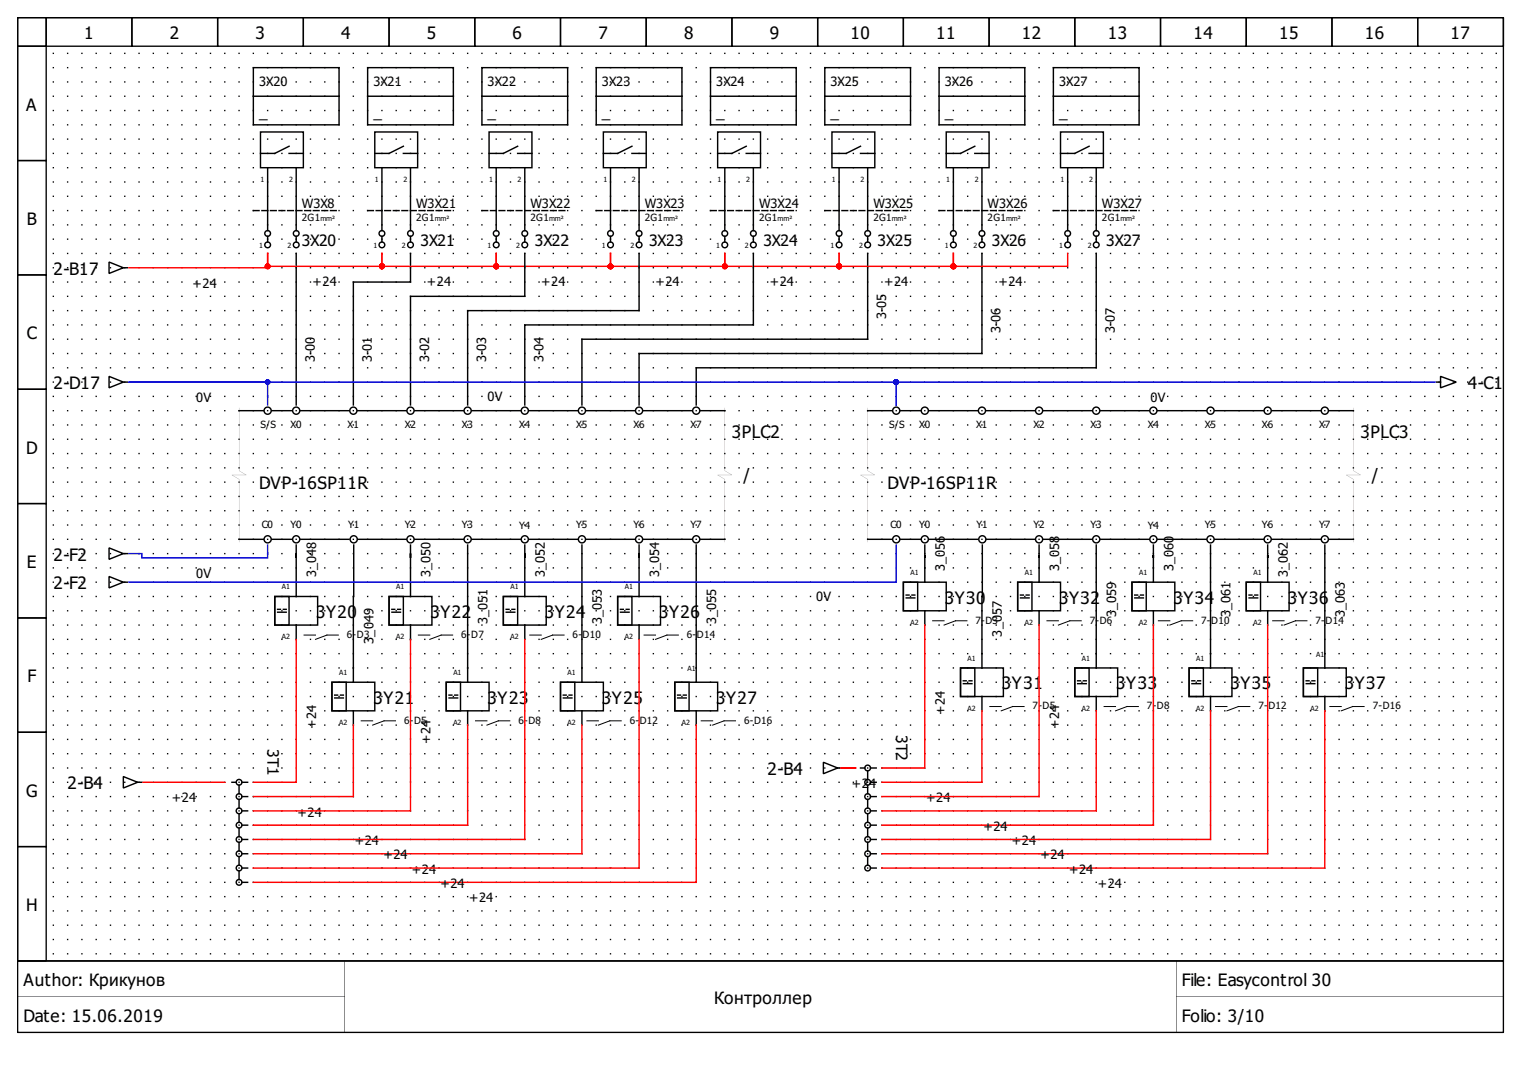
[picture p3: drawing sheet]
<svg xmlns="http://www.w3.org/2000/svg" width="297mm" height="210mm" viewBox="0 0 297 210" stroke-linecap="round" stroke-linejoin="round" font-family="sans-serif">
<defs><g id="words">
<g font-size="3.3">
<text x="16.4" y="7.6">1</text>
<text x="33.1" y="7.6">2</text>
<text x="49.9" y="7.6">3</text>
<text x="66.6" y="7.6">4</text>
<text x="83.3" y="7.6">5</text>
<text x="100" y="7.6">6</text>
<text x="116.8" y="7.6">7</text>
<text x="133.5" y="7.6">8</text>
<text x="150.2" y="7.6">9</text>
<text x="166" y="7.6">10</text>
<text x="182.7" y="7.6">11</text>
<text x="199.4" y="7.6">12</text>
<text x="216.2" y="7.6">13</text>
<text x="232.9" y="7.6">14</text>
<text x="249.6" y="7.6">15</text>
<text x="266.4" y="7.6">16</text>
<text x="283.1" y="7.6">17</text>
<text x="5.1" y="21.6">A</text>
<text x="5.3" y="43.9">B</text>
<text x="10.4" y="53.6">2-B17</text>
<text x="5.3" y="66.2">C</text>
<text x="10.4" y="75.9">2-D17</text>
<text x="286.4" y="75.9">4-C1</text>
<text x="5.1" y="88.5">D</text>
<text x="142.8" y="85.4">3PLC2</text>
<text x="265.5" y="85.4">3PLC3</text>
<text x="50.6" y="95.4">DVP-16SP11R</text>
<text x="145.1" y="93.8">/</text>
<text x="173.2" y="95.4">DVP-16SP11R</text>
<text x="267.8" y="93.8">/</text>
<text x="5.3" y="110.8">E</text>
<text x="10.4" y="109.4">2-F2</text>
<text x="10.4" y="115">2-F2</text>
<text x="184.4" y="117.8">3Y30</text>
<text x="206.7" y="117.8">3Y32</text>
<text x="229" y="117.8">3Y34</text>
<text x="251.3" y="117.8">3Y36</text>
<text x="61.7" y="120.5">3Y20</text>
<text x="84" y="120.5">3Y22</text>
<text x="106.3" y="120.5">3Y24</text>
<text x="128.6" y="120.5">3Y26</text>
<text x="5.4" y="133.1">F</text>
<text x="72.9" y="137.3">3Y21</text>
<text x="95.2" y="137.3">3Y23</text>
<text x="117.5" y="137.3">3Y25</text>
<text x="139.8" y="137.3">3Y27</text>
<text x="195.5" y="134.5">3Y31</text>
<text x="217.8" y="134.5">3Y33</text>
<text x="240.2" y="134.5">3Y35</text>
<text x="262.5" y="134.5">3Y37</text>
<text x="5.1" y="155.4">G</text>
<text x="13.2" y="154">2-B4</text>
<text x="149.8" y="151.2">2-B4</text>
<text x="5.1" y="177.7">H</text>
<text x="4.6" y="192.3">Author: Крикунов</text>
<text x="139.4" y="195.8">Контроллер</text>
<text x="230.7" y="192.3">File: Easycontrol 30</text>
<text x="4.6" y="199.3">Date: 15.06.2019</text>
<text x="230.7" y="199.3">Folio: 3/10</text>
</g>
<g font-size="3.1">
<text x="50.6" y="23">_</text>
<text x="72.9" y="23">_</text>
<text x="95.2" y="23">_</text>
<text x="117.5" y="23">_</text>
<text x="139.8" y="23">_</text>
<text x="162.1" y="23">_</text>
<text x="184.4" y="23">_</text>
<text x="206.7" y="23">_</text>
<text x="58.9" y="48.1">3X20</text>
<text x="82.1" y="48.1">3X21</text>
<text x="104.4" y="48.1">3X22</text>
<text x="126.7" y="48.1">3X23</text>
<text x="149" y="48.1">3X24</text>
<text x="171.3" y="48.1">3X25</text>
<text x="193.6" y="48.1">3X26</text>
<text x="215.9" y="48.1">3X27</text>
<text x="174.9" y="143.4" transform="rotate(90 174.9 143.4)">3T2</text>
<text x="52.2" y="146.2" transform="rotate(90 52.2 146.2)">3T1</text>
</g>
<g font-size="2.5">
<text x="50.6" y="16.8">3X20</text>
<text x="72.9" y="16.8">3X21</text>
<text x="95.2" y="16.8">3X22</text>
<text x="117.5" y="16.8">3X23</text>
<text x="139.8" y="16.8">3X24</text>
<text x="162.1" y="16.8">3X25</text>
<text x="184.4" y="16.8">3X26</text>
<text x="206.7" y="16.8">3X27</text>
<text x="58.9" y="40.5">W3X8</text>
<text x="81.2" y="40.5">W3X21</text>
<text x="103.5" y="40.5">W3X22</text>
<text x="125.8" y="40.5">W3X23</text>
<text x="148.1" y="40.5">W3X24</text>
<text x="170.5" y="40.5">W3X25</text>
<text x="192.8" y="40.5">W3X26</text>
<text x="215.1" y="40.5">W3X27</text>
<text x="37.6" y="56.1">+24</text>
<text x="61" y="55.9">+24</text>
<text x="83.3" y="55.9">+24</text>
<text x="105.6" y="55.9">+24</text>
<text x="127.9" y="55.9">+24</text>
<text x="150.2" y="55.9">+24</text>
<text x="172.5" y="55.9">+24</text>
<text x="194.8" y="55.9">+24</text>
<text x="173" y="62.3" transform="rotate(-90 173 62.3)">3-05</text>
<text x="195.3" y="65.1" transform="rotate(-90 195.3 65.1)">3-06</text>
<text x="217.6" y="65.1" transform="rotate(-90 217.6 65.1)">3-07</text>
<text x="61.4" y="70.6" transform="rotate(-90 61.4 70.6)">3-00</text>
<text x="72.6" y="70.6" transform="rotate(-90 72.6 70.6)">3-01</text>
<text x="83.7" y="70.6" transform="rotate(-90 83.7 70.6)">3-02</text>
<text x="94.9" y="70.6" transform="rotate(-90 94.9 70.6)">3-03</text>
<text x="106" y="70.6" transform="rotate(-90 106 70.6)">3-04</text>
<text x="38.3" y="78.4">0V</text>
<text x="95.2" y="78.2">0V</text>
<text x="224.5" y="78.4">0V</text>
<text x="38.3" y="112.7">0V</text>
<text x="61.7" y="112.6" transform="rotate(-90 61.7 112.6)">3_048</text>
<text x="84" y="112.6" transform="rotate(-90 84 112.6)">3_050</text>
<text x="106.3" y="112.6" transform="rotate(-90 106.3 112.6)">3_052</text>
<text x="128.6" y="112.6" transform="rotate(-90 128.6 112.6)">3_054</text>
<text x="184.4" y="111.5" transform="rotate(-90 184.4 111.5)">3_056</text>
<text x="206.7" y="111.5" transform="rotate(-90 206.7 111.5)">3_058</text>
<text x="229" y="111.5" transform="rotate(-90 229 111.5)">3_060</text>
<text x="251.3" y="112.6" transform="rotate(-90 251.3 112.6)">3_062</text>
<text x="159.3" y="117.2">0V</text>
<text x="72.9" y="125.6" transform="rotate(-90 72.9 125.6)">3_049</text>
<text x="95.2" y="121.8" transform="rotate(-90 95.2 121.8)">3_051</text>
<text x="117.5" y="121.8" transform="rotate(-90 117.5 121.8)">3_053</text>
<text x="139.8" y="121.8" transform="rotate(-90 139.8 121.8)">3_055</text>
<text x="195.5" y="124.2" transform="rotate(-90 195.5 124.2)">3_057</text>
<text x="217.8" y="120.4" transform="rotate(-90 217.8 120.4)">3_059</text>
<text x="240.2" y="120.4" transform="rotate(-90 240.2 120.4)">3_061</text>
<text x="262.5" y="120.4" transform="rotate(-90 262.5 120.4)">3_063</text>
<text x="61.7" y="142.3" transform="rotate(-90 61.7 142.3)">+24</text>
<text x="184.4" y="139.5" transform="rotate(-90 184.4 139.5)">+24</text>
<text x="206.7" y="142.3" transform="rotate(-90 206.7 142.3)">+24</text>
<text x="84" y="145.1" transform="rotate(-90 84 145.1)">+24</text>
<text x="166.3" y="153.7">+24</text>
<text x="33.6" y="156.5">+24</text>
<text x="58.1" y="159.3">+24</text>
<text x="180.8" y="156.5">+24</text>
<text x="69.2" y="164.9">+24</text>
<text x="74.8" y="167.7">+24</text>
<text x="191.9" y="162.1">+24</text>
<text x="197.5" y="164.9">+24</text>
<text x="203.1" y="167.7">+24</text>
<text x="80.4" y="170.5">+24</text>
<text x="86" y="173.2">+24</text>
<text x="208.6" y="170.5">+24</text>
<text x="214.2" y="173.2">+24</text>
<text x="91.5" y="176">+24</text>
</g>
<g font-size="2">
<text x="58.9" y="43">2G1</text>
<text x="81.2" y="43">2G1</text>
<text x="103.5" y="43">2G1</text>
<text x="125.8" y="43">2G1</text>
<text x="148.1" y="43">2G1</text>
<text x="170.5" y="43">2G1</text>
<text x="192.8" y="43">2G1</text>
<text x="215.1" y="43">2G1</text>
<text x="50.8" y="83.5">S/S</text>
<text x="56.7" y="83.5">X0</text>
<text x="67.8" y="83.5">X1</text>
<text x="79" y="83.5">X2</text>
<text x="90.2" y="83.5">X3</text>
<text x="101.3" y="83.5">X4</text>
<text x="112.5" y="83.5">X5</text>
<text x="123.6" y="83.5">X6</text>
<text x="134.8" y="83.5">X7</text>
<text x="173.5" y="83.5">S/S</text>
<text x="179.4" y="83.5">X0</text>
<text x="190.5" y="83.5">X1</text>
<text x="201.7" y="83.5">X2</text>
<text x="212.8" y="83.5">X3</text>
<text x="224" y="83.5">X4</text>
<text x="235.1" y="83.5">X5</text>
<text x="246.3" y="83.5">X6</text>
<text x="257.4" y="83.5">X7</text>
<text x="51.1" y="103">C0</text>
<text x="56.7" y="103">Y0</text>
<text x="67.9" y="103">Y1</text>
<text x="79" y="103">Y2</text>
<text x="90.2" y="103">Y3</text>
<text x="101.3" y="103.3">Y4</text>
<text x="112.5" y="103">Y5</text>
<text x="123.6" y="103">Y6</text>
<text x="134.8" y="103">Y7</text>
<text x="173.8" y="103">C0</text>
<text x="179.4" y="103">Y0</text>
<text x="190.6" y="103">Y1</text>
<text x="201.7" y="103">Y2</text>
<text x="212.8" y="103">Y3</text>
<text x="224" y="103.3">Y4</text>
<text x="235.1" y="103">Y5</text>
<text x="246.3" y="103">Y6</text>
<text x="257.4" y="103">Y7</text>
<text x="67.7" y="124.4">6-</text>
<text x="69.7" y="124.4">D3</text>
<text x="90" y="124.4">6-</text>
<text x="92" y="124.4">D7</text>
<text x="111.8" y="124.4">6-</text>
<text x="113.7" y="124.4">D10</text>
<text x="134.1" y="124.4">6-</text>
<text x="136" y="124.4">D14</text>
<text x="190.4" y="121.7">7-</text>
<text x="192.3" y="121.7">D3</text>
<text x="212.7" y="121.7">7-</text>
<text x="214.6" y="121.7">D6</text>
<text x="234.4" y="121.7">7-</text>
<text x="236.4" y="121.7">D10</text>
<text x="256.7" y="121.7">7-</text>
<text x="258.7" y="121.7">D14</text>
<text x="78.9" y="141.2">6-</text>
<text x="80.8" y="141.2">D5</text>
<text x="101.2" y="141.2">6-</text>
<text x="103.1" y="141.2">D8</text>
<text x="122.9" y="141.2">6-</text>
<text x="124.9" y="141.2">D12</text>
<text x="145.2" y="141.2">6-D16</text>
<text x="201.5" y="138.4">7-</text>
<text x="203.5" y="138.4">D5</text>
<text x="223.8" y="138.4">7-</text>
<text x="225.8" y="138.4">D8</text>
<text x="245.6" y="138.4">7-</text>
<text x="247.5" y="138.4">D12</text>
<text x="267.9" y="138.4">7-D16</text>
</g>
<g font-size="1.4">
<text x="50.8" y="35.5">1</text>
<text x="56.4" y="35.5">2</text>
<text x="73.1" y="35.5">1</text>
<text x="78.7" y="35.5">2</text>
<text x="95.4" y="35.5">1</text>
<text x="101" y="35.5">2</text>
<text x="117.8" y="35.5">1</text>
<text x="123.3" y="35.5">2</text>
<text x="140.1" y="35.5">1</text>
<text x="145.6" y="35.5">2</text>
<text x="162.4" y="35.5">1</text>
<text x="167.9" y="35.5">2</text>
<text x="184.7" y="35.5">1</text>
<text x="190.2" y="35.5">2</text>
<text x="207" y="35.5">1</text>
<text x="212.6" y="35.5">2</text>
<text x="62.5" y="43">mm²</text>
<text x="84.9" y="43">mm²</text>
<text x="107.2" y="43">mm²</text>
<text x="129.5" y="43">mm²</text>
<text x="151.8" y="43">mm²</text>
<text x="174.1" y="43">mm²</text>
<text x="196.4" y="43">mm²</text>
<text x="218.7" y="43">mm²</text>
<text x="50.6" y="48.3">1</text>
<text x="56.1" y="48.3">2</text>
<text x="72.9" y="48.3">1</text>
<text x="78.4" y="48.3">2</text>
<text x="95.2" y="48.3">1</text>
<text x="100.7" y="48.3">2</text>
<text x="117.5" y="48.3">1</text>
<text x="123.1" y="48.3">2</text>
<text x="139.8" y="48.3">1</text>
<text x="145.4" y="48.3">2</text>
<text x="162.1" y="48.3">1</text>
<text x="167.7" y="48.3">2</text>
<text x="184.4" y="48.3">1</text>
<text x="190" y="48.3">2</text>
<text x="206.7" y="48.3">1</text>
<text x="212.3" y="48.3">2</text>
<text x="177.7" y="112.2">A1</text>
<text x="200" y="112.2">A1</text>
<text x="222.3" y="112.2">A1</text>
<text x="244.6" y="112.2">A1</text>
<text x="55" y="115">A1</text>
<text x="77.3" y="115">A1</text>
<text x="99.6" y="115">A1</text>
<text x="121.9" y="115">A1</text>
<text x="55" y="124.7">A2</text>
<text x="77.3" y="124.7">A2</text>
<text x="99.6" y="124.7">A2</text>
<text x="121.9" y="124.7">A2</text>
<text x="177.7" y="121.9">A2</text>
<text x="200" y="121.9">A2</text>
<text x="222.3" y="121.9">A2</text>
<text x="244.6" y="121.9">A2</text>
<text x="66.2" y="131.7">A1</text>
<text x="88.5" y="131.7">A1</text>
<text x="110.8" y="131.7">A1</text>
<text x="134.2" y="130.9">A1</text>
<text x="188.9" y="128.9">A1</text>
<text x="211.2" y="128.9">A1</text>
<text x="233.5" y="128.9">A1</text>
<text x="256.9" y="128.1">A1</text>
<text x="66.2" y="141.5">A2</text>
<text x="88.5" y="141.5">A2</text>
<text x="110.8" y="141.5">A2</text>
<text x="133.1" y="141.5">A2</text>
<text x="188.9" y="138.7">A2</text>
<text x="211.2" y="138.7">A2</text>
<text x="233.5" y="138.7">A2</text>
<text x="255.8" y="138.7">A2</text>
</g>
</g></defs>
<g fill="#000">
<path d="M46.6 79.5l.1 12.3 1.4 .8-2.8 .1 1.4 .8v12.3v-12.3l-1.4-.8h2.8l-1.5-.9zM141.4 79.5l.1 12.3 1.4 .8-2.8 .1 1.4 .8v12.3v-12.3l-1.4-.8h2.7l-1.4-.9zM169.3 79.5v12.3l1.4 .8-2.8 .1 1.4 .8v12.3v-12.3l-1.4-.8h2.8l-1.4-.9zM264.1 79.5v12.3l1.4 .8-2.8 .1 1.4 .8v12.3v-12.3l-1.4-.8h2.8l-1.4-.9z"/>
<path d="M3.4 3.4h290.1v184.1l-.1 .1h-290zM3.4 3.4h.2v184.1h-.2v-.2h290v.2h-.1v-184.1h.1v.2h-290z"/>
<path d="M3.4 3.4h5.7v5.6l-.1 .1h-5.6zM3.4 3.4h.2v5.6h-.2v-.1h5.6v.1h-.1v-5.6h.1v.2h-5.6z"/>
<path d="M3.4 8.9h5.6l.1 .1v22.3l-.1 .2h-5.6v-.2zM3.4 9h.2v22.3h-.2v-.1h5.6v.1h-.1v-22.3h.1v.1h-5.6z"/>
<path d="M8.9 3.4h16.8h.2v5.6l-.2 .1h-16.7l-.1-.1zM9 3.4h.1v5.6h-.1v-.1h16.7v.1h-.1v-5.6h.1v.2h-16.7z"/>
<path d="M10.3 10.3h.2v.2h-.2zM10.3 13.1h.2v.2h-.2zM10.3 15.9h.2v.2h-.2zM10.3 18.6h.2v.3h-.2zM10.3 21.4h.2v.3h-.2zM10.3 24.2h.2v.3h-.2zM10.3 27h.2v.3h-.2zM10.3 29.8h.2v.3h-.2zM10.3 32.6h.2v.2h-.2zM10.3 35.4h.2v.2h-.2zM10.3 38.2h.2v.2h-.2zM10.3 40.9h.2v.3h-.2zM10.3 43.7h.2v.3h-.2zM10.3 46.5h.2v.3h-.2zM10.3 49.3h.2v.3h-.2zM10.3 52.1h.2v.3h-.2zM10.3 54.9h.2v.3h-.2zM10.3 57.7h.2v.2h-.2zM10.3 60.5h.2v.2h-.2zM10.3 63.3h.2v.2h-.2zM10.3 66h.2v.3h-.2zM10.3 68.8h.2v.3h-.2zM10.3 71.6h.2v.3h-.2zM10.3 74.4h.2v.3h-.2zM10.3 77.2h.2v.3h-.2zM10.3 80h.2v.2h-.2zM10.3 82.8h.2v.2h-.2zM10.3 85.6h.2v.2h-.2zM10.3 88.3h.2v.3h-.2zM10.3 91.1h.2v.3h-.2zM10.3 93.9h.2v.3h-.2zM10.3 96.7h.2v.3h-.2zM10.3 99.5h.2v.3h-.2zM10.3 102.3h.2v.3h-.2zM10.3 105.1h.2v.2h-.2zM10.3 107.9h.2v.2h-.2zM10.3 110.7h.2v.2h-.2zM10.3 113.4h.2v.3h-.2zM10.3 116.2h.2v.3h-.2zM10.3 119h.2v.3h-.2zM10.3 121.8h.2v.3h-.2zM10.3 124.6h.2v.3h-.2zM10.3 127.4h.2v.2h-.2zM10.3 130.2h.2v.2h-.2zM10.3 133h.2v.2h-.2zM10.3 135.7h.2v.3h-.2zM10.3 138.5h.2v.3h-.2zM10.3 141.3h.2v.3h-.2zM10.3 144.1h.2v.3h-.2zM10.3 146.9h.2v.3h-.2zM10.3 149.7h.2v.3h-.2zM10.3 152.5h.2v.2h-.2zM10.3 155.3h.2v.2h-.2zM10.3 158.1h.2v.2h-.2zM10.3 160.8h.2v.3h-.2zM10.3 163.6h.2v.3h-.2zM10.3 166.4h.2v.3h-.2zM10.3 169.2h.2v.3h-.2zM10.3 172h.2v.3h-.2zM10.3 174.8h.2v.2h-.2zM10.3 177.6h.2v.2h-.2zM10.3 180.4h.2v.2h-.2zM10.3 183.1h.2v.3h-.2zM10.3 185.9h.2v.3h-.2zM13.1 10.3h.2v.2h-.2zM13.1 13.1h.2v.2h-.2zM13.1 15.9h.2v.2h-.2zM13.1 18.6h.2v.3h-.2zM13.1 21.4h.2v.3h-.2zM13.1 24.2h.2v.3h-.2zM13.1 27h.2v.3h-.2zM13.1 29.8h.2v.3h-.2zM13.1 32.6h.2v.2h-.2zM13.1 35.4h.2v.2h-.2zM13.1 38.2h.2v.2h-.2zM13.1 40.9h.2v.3h-.2zM13.1 43.7h.2v.3h-.2zM13.1 46.5h.2v.3h-.2zM13.1 49.3h.2v.3h-.2zM13.1 52.1h.2v.3h-.2zM13.1 54.9h.2v.3h-.2zM13.1 57.7h.2v.2h-.2zM13.1 60.5h.2v.2h-.2zM13.1 63.3h.2v.2h-.2zM13.1 66h.2v.3h-.2zM13.1 68.8h.2v.3h-.2zM13.1 71.6h.2v.3h-.2zM13.1 74.4h.2v.3h-.2zM13.1 77.2h.2v.3h-.2zM13.1 80h.2v.2h-.2zM13.1 82.8h.2v.2h-.2zM13.1 85.6h.2v.2h-.2zM13.1 88.3h.2v.3h-.2zM13.1 91.1h.2v.3h-.2zM13.1 93.9h.2v.3h-.2zM13.1 96.7h.2v.3h-.2zM13.1 99.5h.2v.3h-.2zM13.1 102.3h.2v.3h-.2zM13.1 105.1h.2v.2h-.2zM13.1 107.9h.2v.2h-.2zM13.1 110.7h.2v.2h-.2zM13.1 113.4h.2v.3h-.2zM13.1 116.2h.2v.3h-.2zM13.1 119h.2v.3h-.2zM13.1 121.8h.2v.3h-.2zM13.1 124.6h.2v.3h-.2zM13.1 127.4h.2v.2h-.2zM13.1 130.2h.2v.2h-.2zM13.1 133h.2v.2h-.2zM13.1 135.7h.2v.3h-.2zM13.1 138.5h.2v.3h-.2zM13.1 141.3h.2v.3h-.2zM13.1 144.1h.2v.3h-.2zM13.1 146.9h.2v.3h-.2zM13.1 149.7h.2v.3h-.2zM13.1 152.5h.2v.2h-.2zM13.1 155.3h.2v.2h-.2zM13.1 158.1h.2v.2h-.2zM13.1 160.8h.2v.3h-.2zM13.1 163.6h.2v.3h-.2zM13.1 166.4h.2v.3h-.2zM13.1 169.2h.2v.3h-.2zM13.1 172h.2v.3h-.2zM13.1 174.8h.2v.2h-.2zM13.1 177.6h.2v.2h-.2zM13.1 180.4h.2v.2h-.2zM13.1 183.1h.2v.3h-.2zM13.1 185.9h.2v.3h-.2zM15.9 10.3h.2v.2h-.2zM15.9 13.1h.2v.2h-.2zM15.9 15.9h.2v.2h-.2zM15.9 18.6h.2v.3h-.2zM15.9 21.4h.2v.3h-.2zM15.9 24.2h.2v.3h-.2zM15.9 27h.2v.3h-.2zM15.9 29.8h.2v.3h-.2zM15.9 32.6h.2v.2h-.2zM15.9 35.4h.2v.2h-.2zM15.9 38.2h.2v.2h-.2zM15.9 40.9h.2v.3h-.2zM15.9 43.7h.2v.3h-.2zM15.9 46.5h.2v.3h-.2zM15.9 49.3h.2v.3h-.2zM15.9 52.1h.2v.3h-.2zM15.9 54.9h.2v.3h-.2zM15.9 57.7h.2v.2h-.2zM15.9 60.5h.2v.2h-.2zM15.9 63.3h.2v.2h-.2zM15.9 66h.2v.3h-.2zM15.9 68.8h.2v.3h-.2zM15.9 71.6h.2v.3h-.2zM15.9 74.4h.2v.3h-.2zM15.9 77.2h.2v.3h-.2zM15.9 80h.2v.2h-.2zM15.9 82.8h.2v.2h-.2zM15.9 85.6h.2v.2h-.2zM15.9 88.3h.2v.3h-.2zM15.9 91.1h.2v.3h-.2zM15.9 93.9h.2v.3h-.2zM15.9 96.7h.2v.3h-.2zM15.9 99.5h.2v.3h-.2zM15.9 102.3h.2v.3h-.2zM15.9 105.1h.2v.2h-.2zM15.9 107.9h.2v.2h-.2zM15.9 110.7h.2v.2h-.2zM15.9 113.4h.2v.3h-.2zM15.9 116.2h.2v.3h-.2zM15.9 119h.2v.3h-.2zM15.9 121.8h.2v.3h-.2zM15.9 124.6h.2v.3h-.2zM15.9 127.4h.2v.2h-.2zM15.9 130.2h.2v.2h-.2zM15.9 133h.2v.2h-.2zM15.9 135.7h.2v.3h-.2zM15.9 138.5h.2v.3h-.2zM15.9 141.3h.2v.3h-.2zM15.9 144.1h.2v.3h-.2zM15.9 146.9h.2v.3h-.2zM15.9 149.7h.2v.3h-.2zM15.9 152.5h.2v.2h-.2zM15.9 155.3h.2v.2h-.2zM15.9 158.1h.2v.2h-.2zM15.9 160.8h.2v.3h-.2zM15.9 163.6h.2v.3h-.2zM15.9 166.4h.2v.3h-.2zM15.9 169.2h.2v.3h-.2zM15.9 172h.2v.3h-.2zM15.9 174.8h.2v.2h-.2zM15.9 177.6h.2v.2h-.2zM15.9 180.4h.2v.2h-.2zM15.9 183.1h.2v.3h-.2zM15.9 185.9h.2v.3h-.2zM18.6 10.3h.3v.2h-.3zM18.6 13.1h.3v.2h-.3zM18.6 15.9h.3v.2h-.3zM18.6 18.6h.3v.3h-.3zM18.6 21.4h.3v.3h-.3zM18.6 24.2h.3v.3h-.3zM18.6 27h.3v.3h-.3zM18.6 29.8h.3v.3h-.3zM18.6 32.6h.3v.2h-.3zM18.6 35.4h.3v.2h-.3zM18.6 38.2h.3v.2h-.3zM18.6 40.9h.3v.3h-.3zM18.6 43.7h.3v.3h-.3zM18.6 46.5h.3v.3h-.3zM18.6 49.3h.3v.3h-.3zM18.6 52.1h.3v.3h-.3zM18.6 54.9h.3v.3h-.3zM18.6 57.7h.3v.2h-.3zM18.6 60.5h.3v.2h-.3zM18.6 63.3h.3v.2h-.3zM18.6 66h.3v.3h-.3zM18.6 68.8h.3v.3h-.3zM18.6 71.6h.3v.3h-.3zM18.6 74.4h.3v.3h-.3zM18.6 77.2h.3v.3h-.3zM18.6 80h.3v.2h-.3zM18.6 82.8h.3v.2h-.3zM18.6 85.6h.3v.2h-.3zM18.6 88.3h.3v.3h-.3zM18.6 91.1h.3v.3h-.3zM18.6 93.9h.3v.3h-.3zM18.6 96.7h.3v.3h-.3zM18.6 99.5h.3v.3h-.3zM18.6 102.3h.3v.3h-.3zM18.6 105.1h.3v.2h-.3zM18.6 107.9h.3v.2h-.3zM18.6 110.7h.3v.2h-.3zM18.6 113.4h.3v.3h-.3zM18.6 116.2h.3v.3h-.3zM18.6 119h.3v.3h-.3zM18.6 121.8h.3v.3h-.3zM18.6 124.6h.3v.3h-.3zM18.6 127.4h.3v.2h-.3zM18.6 130.2h.3v.2h-.3zM18.6 133h.3v.2h-.3zM18.6 135.7h.3v.3h-.3zM18.6 138.5h.3v.3h-.3zM18.6 141.3h.3v.3h-.3zM18.6 144.1h.3v.3h-.3zM18.6 146.9h.3v.3h-.3zM18.6 149.7h.3v.3h-.3zM18.6 152.5h.3v.2h-.3zM18.6 155.3h.3v.2h-.3zM18.6 158.1h.3v.2h-.3zM18.6 160.8h.3v.3h-.3zM18.6 163.6h.3v.3h-.3zM18.6 166.4h.3v.3h-.3zM18.6 169.2h.3v.3h-.3zM18.6 172h.3v.3h-.3zM18.6 174.8h.3v.2h-.3zM18.6 177.6h.3v.2h-.3zM18.6 180.4h.3v.2h-.3zM18.6 183.1h.3v.3h-.3zM18.6 185.9h.3v.3h-.3z"/>
<path d="M21.4 10.3h.3v.2h-.3zM21.4 13.1h.3v.2h-.3zM21.4 15.9h.3v.2h-.3zM21.4 18.6h.3v.3h-.3zM21.4 21.4h.3v.3h-.3zM21.4 24.2h.3v.3h-.3zM21.4 27h.3v.3h-.3zM21.4 29.8h.3v.3h-.3zM21.4 32.6h.3v.2h-.3zM21.4 35.4h.3v.2h-.3zM21.4 38.2h.3v.2h-.3zM21.4 40.9h.3v.3h-.3zM21.4 43.7h.3v.3h-.3zM21.4 46.5h.3v.3h-.3zM21.4 49.3h.3v.3h-.3zM21.4 52.1h.3v.3h-.3zM21.4 54.9h.3v.3h-.3zM21.4 57.7h.3v.2h-.3zM21.4 60.5h.3v.2h-.3zM21.4 63.3h.3v.2h-.3zM21.4 66h.3v.3h-.3zM21.4 68.8h.3v.3h-.3zM21.4 71.6h.3v.3h-.3zM21.4 74.4h.3v.3h-.3zM21.4 77.2h.3v.3h-.3zM21.4 80h.3v.2h-.3zM21.4 82.8h.3v.2h-.3zM21.4 85.6h.3v.2h-.3zM21.4 88.3h.3v.3h-.3zM21.4 91.1h.3v.3h-.3zM21.4 93.9h.3v.3h-.3zM21.4 96.7h.3v.3h-.3zM21.4 99.5h.3v.3h-.3zM21.4 102.3h.3v.3h-.3zM21.4 105.1h.3v.2h-.3zM21.4 107.9h.3v.2h-.3zM21.4 110.7h.3v.2h-.3zM21.4 113.4h.3v.3h-.3zM21.4 116.2h.3v.3h-.3zM21.4 119h.3v.3h-.3zM21.4 121.8h.3v.3h-.3zM21.4 124.6h.3v.3h-.3zM21.4 127.4h.3v.2h-.3zM21.4 130.2h.3v.2h-.3zM21.4 133h.3v.2h-.3zM21.4 135.7h.3v.3h-.3zM21.4 138.5h.3v.3h-.3zM21.4 141.3h.3v.3h-.3zM21.4 144.1h.3v.3h-.3zM21.4 146.9h.3v.3h-.3zM21.4 149.7h.3v.3h-.3zM21.4 152.5h.3v.2h-.3zM21.4 155.3h.3v.2h-.3zM21.4 158.1h.3v.2h-.3zM21.4 160.8h.3v.3h-.3zM21.4 163.6h.3v.3h-.3zM21.4 166.4h.3v.3h-.3zM21.4 169.2h.3v.3h-.3zM21.4 172h.3v.3h-.3zM21.4 174.8h.3v.2h-.3zM21.4 177.6h.3v.2h-.3zM21.4 180.4h.3v.2h-.3zM21.4 183.1h.3v.3h-.3zM21.4 185.9h.3v.3h-.3zM24.2 10.3h.3v.2h-.3zM24.2 13.1h.3v.2h-.3zM24.2 15.9h.3v.2h-.3zM24.2 18.6h.3v.3h-.3zM24.2 21.4h.3v.3h-.3zM24.2 24.2h.3v.3h-.3zM24.2 27h.3v.3h-.3zM24.2 29.8h.3v.3h-.3zM24.2 32.6h.3v.2h-.3zM24.2 35.4h.3v.2h-.3zM24.2 38.2h.3v.2h-.3zM24.2 40.9h.3v.3h-.3zM24.2 43.7h.3v.3h-.3zM24.2 46.5h.3v.3h-.3zM24.2 49.3h.3v.3h-.3zM24.2 52.1h.3v.3h-.3zM24.2 54.9h.3v.3h-.3zM24.2 57.7h.3v.2h-.3zM24.2 60.5h.3v.2h-.3zM24.2 63.3h.3v.2h-.3zM24.2 66h.3v.3h-.3zM24.2 68.8h.3v.3h-.3zM24.2 71.6h.3v.3h-.3zM24.2 74.4h.3v.3h-.3zM24.2 77.2h.3v.3h-.3zM24.2 80h.3v.2h-.3zM24.2 82.8h.3v.2h-.3zM24.2 85.6h.3v.2h-.3zM24.2 88.3h.3v.3h-.3zM24.2 91.1h.3v.3h-.3zM24.2 93.9h.3v.3h-.3zM24.2 96.7h.3v.3h-.3zM24.2 99.5h.3v.3h-.3zM24.2 102.3h.3v.3h-.3zM24.2 105.1h.3v.2h-.3zM24.2 107.9h.3v.2h-.3zM24.2 110.7h.3v.2h-.3zM24.2 113.4h.3v.3h-.3zM24.2 116.2h.3v.3h-.3zM24.2 119h.3v.3h-.3zM24.2 121.8h.3v.3h-.3zM24.2 124.6h.3v.3h-.3zM24.2 127.4h.3v.2h-.3zM24.2 130.2h.3v.2h-.3zM24.2 133h.3v.2h-.3zM24.2 135.7h.3v.3h-.3zM24.2 138.5h.3v.3h-.3zM24.2 141.3h.3v.3h-.3zM24.2 144.1h.3v.3h-.3zM24.2 146.9h.3v.3h-.3zM24.2 149.7h.3v.3h-.3zM24.2 152.5h.3v.2h-.3zM24.2 155.3h.3v.2h-.3zM24.2 158.1h.3v.2h-.3zM24.2 160.8h.3v.3h-.3zM24.2 163.6h.3v.3h-.3zM24.2 166.4h.3v.3h-.3zM24.2 169.2h.3v.3h-.3zM24.2 172h.3v.3h-.3zM24.2 174.8h.3v.2h-.3zM24.2 177.6h.3v.2h-.3zM24.2 180.4h.3v.2h-.3zM24.2 183.1h.3v.3h-.3zM24.2 185.9h.3v.3h-.3zM27 10.3h.3v.2h-.3zM27 13.1h.3v.2h-.3zM27 15.9h.3v.2h-.3zM27 18.6h.3v.3h-.3zM27 21.4h.3v.3h-.3zM27 24.2h.3v.3h-.3zM27 27h.3v.3h-.3zM27 29.8h.3v.3h-.3zM27 32.6h.3v.2h-.3zM27 35.4h.3v.2h-.3zM27 38.2h.3v.2h-.3zM27 40.9h.3v.3h-.3zM27 43.7h.3v.3h-.3zM27 46.5h.3v.3h-.3zM27 49.3h.3v.3h-.3zM27 52.1h.3v.3h-.3zM27 54.9h.3v.3h-.3zM27 57.7h.3v.2h-.3zM27 60.5h.3v.2h-.3zM27 63.3h.3v.2h-.3zM27 66h.3v.3h-.3zM27 68.8h.3v.3h-.3zM27 71.6h.3v.3h-.3zM27 74.4h.3v.3h-.3zM27 77.2h.3v.3h-.3zM27 80h.3v.2h-.3zM27 82.8h.3v.2h-.3zM27 85.6h.3v.2h-.3zM27 88.3h.3v.3h-.3zM27 91.1h.3v.3h-.3zM27 93.9h.3v.3h-.3zM27 96.7h.3v.3h-.3zM27 99.5h.3v.3h-.3zM27 102.3h.3v.3h-.3zM27 105.1h.3v.2h-.3zM27 107.9h.3v.2h-.3zM27 110.7h.3v.2h-.3zM27 113.4h.3v.3h-.3zM27 116.2h.3v.3h-.3zM27 119h.3v.3h-.3zM27 121.8h.3v.3h-.3zM27 124.6h.3v.3h-.3zM27 127.4h.3v.2h-.3zM27 130.2h.3v.2h-.3zM27 133h.3v.2h-.3zM27 135.7h.3v.3h-.3zM27 138.5h.3v.3h-.3zM27 141.3h.3v.3h-.3zM27 144.1h.3v.3h-.3zM27 146.9h.3v.3h-.3zM27 149.7h.3v.3h-.3zM27 152.5h.3v.2h-.3zM27 155.3h.3v.2h-.3zM27 158.1h.3v.2h-.3zM27 160.8h.3v.3h-.3zM27 163.6h.3v.3h-.3zM27 166.4h.3v.3h-.3zM27 169.2h.3v.3h-.3zM27 172h.3v.3h-.3zM27 174.8h.3v.2h-.3zM27 177.6h.3v.2h-.3zM27 180.4h.3v.2h-.3zM27 183.1h.3v.3h-.3zM27 185.9h.3v.3h-.3zM29.8 10.3h.3v.2h-.3zM29.8 13.1h.3v.2h-.3zM29.8 15.9h.3v.2h-.3zM29.8 18.6h.3v.3h-.3zM29.8 21.4h.3v.3h-.3zM29.8 24.2h.3v.3h-.3zM29.8 27h.3v.3h-.3zM29.8 29.8h.3v.3h-.3zM29.8 32.6h.3v.2h-.3zM29.8 35.4h.3v.2h-.3zM29.8 38.2h.3v.2h-.3zM29.8 40.9h.3v.3h-.3zM29.8 43.7h.3v.3h-.3zM29.8 46.5h.3v.3h-.3zM29.8 49.3h.3v.3h-.3zM29.8 52.1h.3v.3h-.3zM29.8 54.9h.3v.3h-.3zM29.8 57.7h.3v.2h-.3zM29.8 60.5h.3v.2h-.3zM29.8 63.3h.3v.2h-.3zM29.8 66h.3v.3h-.3zM29.8 68.8h.3v.3h-.3zM29.8 71.6h.3v.3h-.3zM29.8 74.4h.3v.3h-.3zM29.8 77.2h.3v.3h-.3zM29.8 80h.3v.2h-.3zM29.8 82.8h.3v.2h-.3zM29.8 85.6h.3v.2h-.3zM29.8 88.3h.3v.3h-.3zM29.8 91.1h.3v.3h-.3zM29.8 93.9h.3v.3h-.3zM29.8 96.7h.3v.3h-.3zM29.8 99.5h.3v.3h-.3zM29.8 102.3h.3v.3h-.3zM29.8 105.1h.3v.2h-.3zM29.8 107.9h.3v.2h-.3zM29.8 110.7h.3v.2h-.3zM29.8 113.4h.3v.3h-.3zM29.8 116.2h.3v.3h-.3zM29.8 119h.3v.3h-.3zM29.8 121.8h.3v.3h-.3zM29.8 124.6h.3v.3h-.3zM29.8 127.4h.3v.2h-.3zM29.8 130.2h.3v.2h-.3zM29.8 133h.3v.2h-.3zM29.8 135.7h.3v.3h-.3zM29.8 138.5h.3v.3h-.3zM29.8 141.3h.3v.3h-.3zM29.8 144.1h.3v.3h-.3zM29.8 146.9h.3v.3h-.3zM29.8 149.7h.3v.3h-.3zM29.8 152.5h.3v.2h-.3zM29.8 155.3h.3v.2h-.3zM29.8 158.1h.3v.2h-.3zM29.8 160.8h.3v.3h-.3zM29.8 163.6h.3v.3h-.3zM29.8 166.4h.3v.3h-.3zM29.8 169.2h.3v.3h-.3zM29.8 172h.3v.3h-.3zM29.8 174.8h.3v.2h-.3zM29.8 177.6h.3v.2h-.3zM29.8 180.4h.3v.2h-.3zM29.8 183.1h.3v.3h-.3zM29.8 185.9h.3v.3h-.3z"/>
<path d="M25.6 3.4h16.9h.1v5.6l-.1 .1h-16.8l-.1-.1zM25.7 3.4h.2v5.6h-.2v-.1h16.8v.1h-.2v-5.6h.2v.2h-16.8z"/>
<path d="M32.6 10.3h.2v.2h-.2zM32.6 13.1h.2v.2h-.2zM32.6 15.9h.2v.2h-.2zM32.6 18.6h.2v.3h-.2zM32.6 21.4h.2v.3h-.2zM32.6 24.2h.2v.3h-.2zM32.6 27h.2v.3h-.2zM32.6 29.8h.2v.3h-.2zM32.6 32.6h.2v.2h-.2zM32.6 35.4h.2v.2h-.2zM32.6 38.2h.2v.2h-.2zM32.6 40.9h.2v.3h-.2zM32.6 43.7h.2v.3h-.2zM32.6 46.5h.2v.3h-.2zM32.6 49.3h.2v.3h-.2zM32.6 52.1h.2v.3h-.2zM32.6 54.9h.2v.3h-.2zM32.6 57.7h.2v.2h-.2zM32.6 60.5h.2v.2h-.2zM32.6 63.3h.2v.2h-.2zM32.6 66h.2v.3h-.2zM32.6 68.8h.2v.3h-.2zM32.6 71.6h.2v.3h-.2zM32.6 74.4h.2v.3h-.2zM32.6 77.2h.2v.3h-.2zM32.6 80h.2v.2h-.2zM32.6 82.8h.2v.2h-.2zM32.6 85.6h.2v.2h-.2zM32.6 88.3h.2v.3h-.2zM32.6 91.1h.2v.3h-.2zM32.6 93.9h.2v.3h-.2zM32.6 96.7h.2v.3h-.2zM32.6 99.5h.2v.3h-.2zM32.6 102.3h.2v.3h-.2zM32.6 105.1h.2v.2h-.2zM32.6 107.9h.2v.2h-.2zM32.6 110.7h.2v.2h-.2zM32.6 113.4h.2v.3h-.2zM32.6 116.2h.2v.3h-.2zM32.6 119h.2v.3h-.2zM32.6 121.8h.2v.3h-.2zM32.6 124.6h.2v.3h-.2zM32.6 127.4h.2v.2h-.2zM32.6 130.2h.2v.2h-.2zM32.6 133h.2v.2h-.2zM32.6 135.7h.2v.3h-.2zM32.6 138.5h.2v.3h-.2zM32.6 141.3h.2v.3h-.2zM32.6 144.1h.2v.3h-.2zM32.6 146.9h.2v.3h-.2zM32.6 149.7h.2v.3h-.2zM32.6 152.5h.2v.2h-.2zM32.6 155.3h.2v.2h-.2zM32.6 158.1h.2v.2h-.2zM32.6 160.8h.2v.3h-.2zM32.6 163.6h.2v.3h-.2zM32.6 166.4h.2v.3h-.2zM32.6 169.2h.2v.3h-.2zM32.6 172h.2v.3h-.2zM32.6 174.8h.2v.2h-.2zM32.6 177.6h.2v.2h-.2zM32.6 180.4h.2v.2h-.2zM32.6 183.1h.2v.3h-.2zM32.6 185.9h.2v.3h-.2zM35.4 10.3h.2v.2h-.2zM35.4 13.1h.2v.2h-.2zM35.4 15.9h.2v.2h-.2zM35.4 18.6h.2v.3h-.2zM35.4 21.4h.2v.3h-.2zM35.4 24.2h.2v.3h-.2zM35.4 27h.2v.3h-.2zM35.4 29.8h.2v.3h-.2zM35.4 32.6h.2v.2h-.2zM35.4 35.4h.2v.2h-.2zM35.4 38.2h.2v.2h-.2zM35.4 40.9h.2v.3h-.2zM35.4 43.7h.2v.3h-.2zM35.4 46.5h.2v.3h-.2zM35.4 49.3h.2v.3h-.2zM35.4 52.1h.2v.3h-.2zM35.4 54.9h.2v.3h-.2zM35.4 57.7h.2v.2h-.2zM35.4 60.5h.2v.2h-.2zM35.4 63.3h.2v.2h-.2zM35.4 66h.2v.3h-.2zM35.4 68.8h.2v.3h-.2zM35.4 71.6h.2v.3h-.2zM35.4 74.4h.2v.3h-.2zM35.4 77.2h.2v.3h-.2zM35.4 80h.2v.2h-.2zM35.4 82.8h.2v.2h-.2zM35.4 85.6h.2v.2h-.2zM35.4 88.3h.2v.3h-.2zM35.4 91.1h.2v.3h-.2zM35.4 93.9h.2v.3h-.2zM35.4 96.7h.2v.3h-.2zM35.4 99.5h.2v.3h-.2zM35.4 102.3h.2v.3h-.2zM35.4 105.1h.2v.2h-.2zM35.4 107.9h.2v.2h-.2zM35.4 110.7h.2v.2h-.2zM35.4 113.4h.2v.3h-.2zM35.4 116.2h.2v.3h-.2zM35.4 119h.2v.3h-.2zM35.4 121.8h.2v.3h-.2zM35.4 124.6h.2v.3h-.2zM35.4 127.4h.2v.2h-.2zM35.4 130.2h.2v.2h-.2zM35.4 133h.2v.2h-.2zM35.4 135.7h.2v.3h-.2zM35.4 138.5h.2v.3h-.2zM35.4 141.3h.2v.3h-.2zM35.4 144.1h.2v.3h-.2zM35.4 146.9h.2v.3h-.2zM35.4 149.7h.2v.3h-.2zM35.4 152.5h.2v.2h-.2zM35.4 155.3h.2v.2h-.2zM35.4 158.1h.2v.2h-.2zM35.4 160.8h.2v.3h-.2zM35.4 163.6h.2v.3h-.2zM35.4 166.4h.2v.3h-.2zM35.4 169.2h.2v.3h-.2zM35.4 172h.2v.3h-.2zM35.4 174.8h.2v.2h-.2zM35.4 177.6h.2v.2h-.2zM35.4 180.4h.2v.2h-.2zM35.4 183.1h.2v.3h-.2zM35.4 185.9h.2v.3h-.2zM38.2 10.3h.2v.2h-.2zM38.2 13.1h.2v.2h-.2zM38.2 15.9h.2v.2h-.2zM38.2 18.6h.2v.3h-.2zM38.2 21.4h.2v.3h-.2zM38.2 24.2h.2v.3h-.2zM38.2 27h.2v.3h-.2zM38.2 29.8h.2v.3h-.2zM38.2 32.6h.2v.2h-.2zM38.2 35.4h.2v.2h-.2zM38.2 38.2h.2v.2h-.2zM38.2 40.9h.2v.3h-.2zM38.2 43.7h.2v.3h-.2zM38.2 46.5h.2v.3h-.2zM38.2 49.3h.2v.3h-.2zM38.2 52.1h.2v.3h-.2zM38.2 54.9h.2v.3h-.2zM38.2 57.7h.2v.2h-.2zM38.2 60.5h.2v.2h-.2zM38.2 63.3h.2v.2h-.2zM38.2 66h.2v.3h-.2zM38.2 68.8h.2v.3h-.2zM38.2 71.6h.2v.3h-.2zM38.2 74.4h.2v.3h-.2zM38.2 77.2h.2v.3h-.2zM38.2 80h.2v.2h-.2zM38.2 82.8h.2v.2h-.2zM38.2 85.6h.2v.2h-.2zM38.2 88.3h.2v.3h-.2zM38.2 91.1h.2v.3h-.2zM38.2 93.9h.2v.3h-.2zM38.2 96.7h.2v.3h-.2zM38.2 99.5h.2v.3h-.2zM38.2 102.3h.2v.3h-.2zM38.2 105.1h.2v.2h-.2zM38.2 107.9h.2v.2h-.2zM38.2 110.7h.2v.2h-.2zM38.2 113.4h.2v.3h-.2zM38.2 116.2h.2v.3h-.2zM38.2 119h.2v.3h-.2zM38.2 121.8h.2v.3h-.2zM38.2 124.6h.2v.3h-.2zM38.2 127.4h.2v.2h-.2zM38.2 130.2h.2v.2h-.2zM38.2 133h.2v.2h-.2zM38.2 135.7h.2v.3h-.2zM38.2 138.5h.2v.3h-.2zM38.2 141.3h.2v.3h-.2zM38.2 144.1h.2v.3h-.2zM38.2 146.9h.2v.3h-.2zM38.2 149.7h.2v.3h-.2zM38.2 152.5h.2v.2h-.2zM38.2 155.3h.2v.2h-.2zM38.2 158.1h.2v.2h-.2zM38.2 160.8h.2v.3h-.2zM38.2 163.6h.2v.3h-.2zM38.2 166.4h.2v.3h-.2zM38.2 169.2h.2v.3h-.2zM38.2 172h.2v.3h-.2zM38.2 174.8h.2v.2h-.2zM38.2 177.6h.2v.2h-.2zM38.2 180.4h.2v.2h-.2zM38.2 183.1h.2v.3h-.2zM38.2 185.9h.2v.3h-.2zM40.9 10.3h.3v.2h-.3zM40.9 13.1h.3v.2h-.3zM40.9 15.9h.3v.2h-.3zM40.9 18.6h.3v.3h-.3zM40.9 21.4h.3v.3h-.3zM40.9 24.2h.3v.3h-.3zM40.9 27h.3v.3h-.3zM40.9 29.8h.3v.3h-.3zM40.9 32.6h.3v.2h-.3zM40.9 35.4h.3v.2h-.3zM40.9 38.2h.3v.2h-.3zM40.9 40.9h.3v.3h-.3zM40.9 43.7h.3v.3h-.3zM40.9 46.5h.3v.3h-.3zM40.9 49.3h.3v.3h-.3zM40.9 52.1h.3v.3h-.3zM40.9 54.9h.3v.3h-.3zM40.9 57.7h.3v.2h-.3zM40.9 60.5h.3v.2h-.3zM40.9 63.3h.3v.2h-.3zM40.9 66h.3v.3h-.3zM40.9 68.8h.3v.3h-.3zM40.9 71.6h.3v.3h-.3zM40.9 74.4h.3v.3h-.3zM40.9 77.2h.3v.3h-.3zM40.9 80h.3v.2h-.3zM40.9 82.8h.3v.2h-.3zM40.9 85.6h.3v.2h-.3zM40.9 88.3h.3v.3h-.3zM40.9 91.1h.3v.3h-.3zM40.9 93.9h.3v.3h-.3zM40.9 96.7h.3v.3h-.3zM40.9 99.5h.3v.3h-.3zM40.9 102.3h.3v.3h-.3zM40.9 105.1h.3v.2h-.3zM40.9 107.9h.3v.2h-.3zM40.9 110.7h.3v.2h-.3zM40.9 113.4h.3v.3h-.3zM40.9 116.2h.3v.3h-.3zM40.9 119h.3v.3h-.3zM40.9 121.8h.3v.3h-.3zM40.9 124.6h.3v.3h-.3zM40.9 127.4h.3v.2h-.3zM40.9 130.2h.3v.2h-.3zM40.9 133h.3v.2h-.3zM40.9 135.7h.3v.3h-.3zM40.9 138.5h.3v.3h-.3zM40.9 141.3h.3v.3h-.3zM40.9 144.1h.3v.3h-.3zM40.9 146.9h.3v.3h-.3zM40.9 149.7h.3v.3h-.3zM40.9 152.5h.3v.2h-.3zM40.9 155.3h.3v.2h-.3zM40.9 158.1h.3v.2h-.3zM40.9 160.8h.3v.3h-.3zM40.9 163.6h.3v.3h-.3zM40.9 166.4h.3v.3h-.3zM40.9 169.2h.3v.3h-.3zM40.9 172h.3v.3h-.3zM40.9 174.8h.3v.2h-.3zM40.9 177.6h.3v.2h-.3zM40.9 180.4h.3v.2h-.3zM40.9 183.1h.3v.3h-.3zM40.9 185.9h.3v.3h-.3z"/>
<path d="M42.3 3.4h16.9h.1v5.6l-.1 .1h-16.7l-.2-.1zM42.5 3.4h.1v5.6h-.1v-.1h16.7v.1h-.1v-5.6h.1v.2h-16.7z"/>
<path d="M43.7 10.3h.3v.2h-.3zM43.7 13.1h.3v.2h-.3zM43.7 15.9h.3v.2h-.3zM43.7 18.6h.3v.3h-.3zM43.7 21.4h.3v.3h-.3zM43.7 24.2h.3v.3h-.3zM43.7 27h.3v.3h-.3zM43.7 29.8h.3v.3h-.3zM43.7 32.6h.3v.2h-.3zM43.7 35.4h.3v.2h-.3zM43.7 38.2h.3v.2h-.3zM43.7 40.9h.3v.3h-.3zM43.7 43.7h.3v.3h-.3zM43.7 46.5h.3v.3h-.3zM43.7 49.3h.3v.3h-.3zM43.7 52.1h.3v.3h-.3zM43.7 54.9h.3v.3h-.3zM43.7 57.7h.3v.2h-.3zM43.7 60.5h.3v.2h-.3zM43.7 63.3h.3v.2h-.3zM43.7 66h.3v.3h-.3zM43.7 68.8h.3v.3h-.3zM43.7 71.6h.3v.3h-.3zM43.7 74.4h.3v.3h-.3zM43.7 77.2h.3v.3h-.3zM43.7 80h.3v.2h-.3zM43.7 82.8h.3v.2h-.3zM43.7 85.6h.3v.2h-.3zM43.7 88.3h.3v.3h-.3zM43.7 91.1h.3v.3h-.3zM43.7 93.9h.3v.3h-.3zM43.7 96.7h.3v.3h-.3zM43.7 99.5h.3v.3h-.3zM43.7 102.3h.3v.3h-.3zM43.7 105.1h.3v.2h-.3zM43.7 107.9h.3v.2h-.3zM43.7 110.7h.3v.2h-.3zM43.7 113.4h.3v.3h-.3zM43.7 116.2h.3v.3h-.3zM43.7 119h.3v.3h-.3zM43.7 121.8h.3v.3h-.3zM43.7 124.6h.3v.3h-.3zM43.7 127.4h.3v.2h-.3zM43.7 130.2h.3v.2h-.3zM43.7 133h.3v.2h-.3zM43.7 135.7h.3v.3h-.3zM43.7 138.5h.3v.3h-.3zM43.7 141.3h.3v.3h-.3zM43.7 144.1h.3v.3h-.3zM43.7 146.9h.3v.3h-.3zM43.7 149.7h.3v.3h-.3zM43.7 152.5h.3v.2h-.3zM43.7 155.3h.3v.2h-.3zM43.7 158.1h.3v.2h-.3zM43.7 160.8h.3v.3h-.3zM43.7 163.6h.3v.3h-.3zM43.7 166.4h.3v.3h-.3zM43.7 169.2h.3v.3h-.3zM43.7 172h.3v.3h-.3zM43.7 174.8h.3v.2h-.3zM43.7 177.6h.3v.2h-.3zM43.7 180.4h.3v.2h-.3zM43.7 183.1h.3v.3h-.3zM43.7 185.9h.3v.3h-.3zM46.5 10.3h.3v.2h-.3zM46.5 13.1h.3v.2h-.3zM46.5 15.9h.3v.2h-.3zM46.5 18.6h.3v.3h-.3zM46.5 21.4h.3v.3h-.3zM46.5 24.2h.3v.3h-.3zM46.5 27h.3v.3h-.3zM46.5 29.8h.3v.3h-.3zM46.5 32.6h.3v.2h-.3zM46.5 35.4h.3v.2h-.3zM46.5 38.2h.3v.2h-.3zM46.5 40.9h.3v.3h-.3zM46.5 43.7h.3v.3h-.3zM46.5 46.5h.3v.3h-.3zM46.5 49.3h.3v.3h-.3zM46.5 52.1h.3v.3h-.3zM46.5 54.9h.3v.3h-.3zM46.5 57.7h.3v.2h-.3zM46.5 60.5h.3v.2h-.3zM46.5 63.3h.3v.2h-.3zM46.5 66h.3v.3h-.3zM46.5 68.8h.3v.3h-.3zM46.5 71.6h.3v.3h-.3zM46.5 74.4h.3v.3h-.3zM46.5 77.2h.3v.3h-.3zM46.5 80h.3v.2h-.3zM46.5 82.8h.3v.2h-.3zM46.5 85.6h.3v.2h-.3zM46.5 88.3h.3v.3h-.3zM46.5 91.1h.3v.3h-.3zM46.5 93.9h.3v.3h-.3zM46.5 96.7h.3v.3h-.3zM46.5 99.5h.3v.3h-.3zM46.5 102.3h.3v.3h-.3zM46.5 105.1h.3v.2h-.3zM46.5 107.9h.3v.2h-.3zM46.5 110.7h.3v.2h-.3zM46.5 113.4h.3v.3h-.3zM46.5 116.2h.3v.3h-.3zM46.5 119h.3v.3h-.3zM46.5 121.8h.3v.3h-.3zM46.5 124.6h.3v.3h-.3zM46.5 127.4h.3v.2h-.3zM46.5 130.2h.3v.2h-.3zM46.5 133h.3v.2h-.3zM46.5 135.7h.3v.3h-.3zM46.5 138.5h.3v.3h-.3zM46.5 141.3h.3v.3h-.3zM46.5 144.1h.3v.3h-.3zM46.5 146.9h.3v.3h-.3zM46.5 149.7h.3v.3h-.3zM46.5 152.5h.3v.2h-.3zM46.5 155.3h.3v.2h-.3zM46.5 158.1h.3v.2h-.3zM46.5 160.8h.3v.3h-.3zM46.5 163.6h.3v.3h-.3zM46.5 166.4h.3v.3h-.3zM46.5 169.2h.3v.3h-.3zM46.5 172h.3v.3h-.3zM46.5 174.8h.3v.2h-.3zM46.5 177.6h.3v.2h-.3zM46.5 180.4h.3v.2h-.3zM46.5 183.1h.3v.3h-.3zM46.5 185.9h.3v.3h-.3zM49.3 10.3h.3v.2h-.3zM49.3 13.1h.3v.2h-.3zM49.3 15.9h.3v.2h-.3zM49.3 18.6h.3v.3h-.3zM49.3 21.4h.3v.3h-.3zM49.3 24.2h.3v.3h-.3zM49.3 27h.3v.3h-.3zM49.3 29.8h.3v.3h-.3zM49.3 32.6h.3v.2h-.3zM49.3 35.4h.3v.2h-.3zM49.3 38.2h.3v.2h-.3zM49.3 40.9h.3v.3h-.3zM49.3 43.7h.3v.3h-.3zM49.3 46.5h.3v.3h-.3zM49.3 49.3h.3v.3h-.3zM49.3 52.1h.3v.3h-.3zM49.3 54.9h.3v.3h-.3zM49.3 57.7h.3v.2h-.3zM49.3 60.5h.3v.2h-.3zM49.3 63.3h.3v.2h-.3zM49.3 66h.3v.3h-.3zM49.3 68.8h.3v.3h-.3zM49.3 71.6h.3v.3h-.3zM49.3 74.4h.3v.3h-.3zM49.3 77.2h.3v.3h-.3zM49.3 80h.3v.2h-.3zM49.3 82.8h.3v.2h-.3zM49.3 85.6h.3v.2h-.3zM49.3 88.3h.3v.3h-.3zM49.3 91.1h.3v.3h-.3zM49.3 93.9h.3v.3h-.3zM49.3 96.7h.3v.3h-.3zM49.3 99.5h.3v.3h-.3zM49.3 102.3h.3v.3h-.3zM49.3 105.1h.3v.2h-.3zM49.3 107.9h.3v.2h-.3zM49.3 110.7h.3v.2h-.3zM49.3 113.4h.3v.3h-.3zM49.3 116.2h.3v.3h-.3zM49.3 119h.3v.3h-.3zM49.3 121.8h.3v.3h-.3zM49.3 124.6h.3v.3h-.3zM49.3 127.4h.3v.2h-.3zM49.3 130.2h.3v.2h-.3zM49.3 133h.3v.2h-.3zM49.3 135.7h.3v.3h-.3zM49.3 138.5h.3v.3h-.3zM49.3 141.3h.3v.3h-.3zM49.3 144.1h.3v.3h-.3zM49.3 146.9h.3v.3h-.3zM49.3 149.7h.3v.3h-.3zM49.3 152.5h.3v.2h-.3zM49.3 155.3h.3v.2h-.3zM49.3 158.1h.3v.2h-.3zM49.3 160.8h.3v.3h-.3zM49.3 163.6h.3v.3h-.3zM49.3 166.4h.3v.3h-.3zM49.3 169.2h.3v.3h-.3zM49.3 172h.3v.3h-.3zM49.3 174.8h.3v.2h-.3zM49.3 177.6h.3v.2h-.3zM49.3 180.4h.3v.2h-.3zM49.3 183.1h.3v.3h-.3zM49.3 185.9h.3v.3h-.3zM52.1 10.3h.3v.2h-.3zM52.1 13.1h.3v.2h-.3zM52.1 15.9h.3v.2h-.3zM52.1 18.6h.3v.3h-.3zM52.1 21.4h.3v.3h-.3zM52.1 24.2h.3v.3h-.3zM52.1 27h.3v.3h-.3zM52.1 29.8h.3v.3h-.3zM52.1 32.6h.3v.2h-.3zM52.1 35.4h.3v.2h-.3zM52.1 38.2h.3v.2h-.3zM52.1 40.9h.3v.3h-.3zM52.1 43.7h.3v.3h-.3zM52.1 46.5h.3v.3h-.3zM52.1 49.3h.3v.3h-.3zM52.1 52.1h.3v.3h-.3zM52.1 54.9h.3v.3h-.3zM52.1 57.7h.3v.2h-.3zM52.1 60.5h.3v.2h-.3zM52.1 63.3h.3v.2h-.3zM52.1 66h.3v.3h-.3zM52.1 68.8h.3v.3h-.3zM52.1 71.6h.3v.3h-.3zM52.1 74.4h.3v.3h-.3zM52.1 77.2h.3v.3h-.3zM52.1 80h.3v.2h-.3zM52.1 82.8h.3v.2h-.3zM52.1 85.6h.3v.2h-.3zM52.1 88.3h.3v.3h-.3zM52.1 91.1h.3v.3h-.3zM52.1 93.9h.3v.3h-.3zM52.1 96.7h.3v.3h-.3zM52.1 99.5h.3v.3h-.3zM52.1 102.3h.3v.3h-.3zM52.1 105.1h.3v.2h-.3zM52.1 107.9h.3v.2h-.3zM52.1 110.7h.3v.2h-.3zM52.1 113.4h.3v.3h-.3zM52.1 116.2h.3v.3h-.3zM52.1 119h.3v.3h-.3zM52.1 121.8h.3v.3h-.3zM52.1 124.6h.3v.3h-.3zM52.1 127.4h.3v.2h-.3zM52.1 130.2h.3v.2h-.3zM52.1 133h.3v.2h-.3zM52.1 135.7h.3v.3h-.3zM52.1 138.5h.3v.3h-.3zM52.1 141.3h.3v.3h-.3zM52.1 144.1h.3v.3h-.3zM52.1 146.9h.3v.3h-.3zM52.1 149.7h.3v.3h-.3zM52.1 152.5h.3v.2h-.3zM52.1 155.3h.3v.2h-.3zM52.1 158.1h.3v.2h-.3zM52.1 160.8h.3v.3h-.3zM52.1 163.6h.3v.3h-.3zM52.1 166.4h.3v.3h-.3zM52.1 169.2h.3v.3h-.3zM52.1 172h.3v.3h-.3zM52.1 174.8h.3v.2h-.3zM52.1 177.6h.3v.2h-.3zM52.1 180.4h.3v.2h-.3zM52.1 183.1h.3v.3h-.3zM52.1 185.9h.3v.3h-.3z"/>
<path d="M54.9 10.3h.3v.2h-.3zM54.9 13.1h.3v.2h-.3zM54.9 15.9h.3v.2h-.3zM54.9 18.6h.3v.3h-.3zM54.9 21.4h.3v.3h-.3zM54.9 24.2h.3v.3h-.3zM54.9 27h.3v.3h-.3zM54.9 29.8h.3v.3h-.3zM54.9 32.6h.3v.2h-.3zM54.9 35.4h.3v.2h-.3zM54.9 38.2h.3v.2h-.3zM54.9 40.9h.3v.3h-.3zM54.9 43.7h.3v.3h-.3zM54.9 46.5h.3v.3h-.3zM54.9 49.3h.3v.3h-.3zM54.9 52.1h.3v.3h-.3zM54.9 54.9h.3v.3h-.3zM54.9 57.7h.3v.2h-.3zM54.9 60.5h.3v.2h-.3zM54.9 63.3h.3v.2h-.3zM54.9 66h.3v.3h-.3zM54.9 68.8h.3v.3h-.3zM54.9 71.6h.3v.3h-.3zM54.9 74.4h.3v.3h-.3zM54.9 77.2h.3v.3h-.3zM54.9 80h.3v.2h-.3zM54.9 82.8h.3v.2h-.3zM54.9 85.6h.3v.2h-.3zM54.9 88.3h.3v.3h-.3zM54.9 91.1h.3v.3h-.3zM54.9 93.9h.3v.3h-.3zM54.9 96.7h.3v.3h-.3zM54.9 99.5h.3v.3h-.3zM54.9 102.3h.3v.3h-.3zM54.9 105.1h.3v.2h-.3zM54.9 107.9h.3v.2h-.3zM54.9 110.7h.3v.2h-.3zM54.9 113.4h.3v.3h-.3zM54.9 116.2h.3v.3h-.3zM54.9 119h.3v.3h-.3zM54.9 121.8h.3v.3h-.3zM54.9 124.6h.3v.3h-.3zM54.9 127.4h.3v.2h-.3zM54.9 130.2h.3v.2h-.3zM54.9 133h.3v.2h-.3zM54.9 135.7h.3v.3h-.3zM54.9 138.5h.3v.3h-.3zM54.9 141.3h.3v.3h-.3zM54.9 144.1h.3v.3h-.3zM54.9 146.9h.3v.3h-.3zM54.9 149.7h.3v.3h-.3zM54.9 152.5h.3v.2h-.3zM54.9 155.3h.3v.2h-.3zM54.9 158.1h.3v.2h-.3zM54.9 160.8h.3v.3h-.3zM54.9 163.6h.3v.3h-.3zM54.9 166.4h.3v.3h-.3zM54.9 169.2h.3v.3h-.3zM54.9 172h.3v.3h-.3zM54.9 174.8h.3v.2h-.3zM54.9 177.6h.3v.2h-.3zM54.9 180.4h.3v.2h-.3zM54.9 183.1h.3v.3h-.3zM54.9 185.9h.3v.3h-.3zM57.7 10.3h.2v.2h-.2zM57.7 13.1h.2v.2h-.2zM57.7 15.9h.2v.2h-.2zM57.7 18.6h.2v.3h-.2zM57.7 21.4h.2v.3h-.2zM57.7 24.2h.2v.3h-.2zM57.7 27h.2v.3h-.2zM57.7 29.8h.2v.3h-.2zM57.7 32.6h.2v.2h-.2zM57.7 35.4h.2v.2h-.2zM57.7 38.2h.2v.2h-.2zM57.7 40.9h.2v.3h-.2zM57.7 43.7h.2v.3h-.2zM57.7 46.5h.2v.3h-.2zM57.7 49.3h.2v.3h-.2zM57.7 52.1h.2v.3h-.2zM57.7 54.9h.2v.3h-.2zM57.7 57.7h.2v.2h-.2zM57.7 60.5h.2v.2h-.2zM57.7 63.3h.2v.2h-.2zM57.7 66h.2v.3h-.2zM57.7 68.8h.2v.3h-.2zM57.7 71.6h.2v.3h-.2zM57.7 74.4h.2v.3h-.2zM57.7 77.2h.2v.3h-.2zM57.7 80h.2v.2h-.2zM57.7 82.8h.2v.2h-.2zM57.7 85.6h.2v.2h-.2zM57.7 88.3h.2v.3h-.2zM57.7 91.1h.2v.3h-.2zM57.7 93.9h.2v.3h-.2zM57.7 96.7h.2v.3h-.2zM57.7 99.5h.2v.3h-.2zM57.7 102.3h.2v.3h-.2zM57.7 105.1h.2v.2h-.2zM57.7 107.9h.2v.2h-.2zM57.7 110.7h.2v.2h-.2zM57.7 113.4h.2v.3h-.2zM57.7 116.2h.2v.3h-.2zM57.7 119h.2v.3h-.2zM57.7 121.8h.2v.3h-.2zM57.7 124.6h.2v.3h-.2zM57.7 127.4h.2v.2h-.2zM57.7 130.2h.2v.2h-.2zM57.7 133h.2v.2h-.2zM57.7 135.7h.2v.3h-.2zM57.7 138.5h.2v.3h-.2zM57.7 141.3h.2v.3h-.2zM57.7 144.1h.2v.3h-.2zM57.7 146.9h.2v.3h-.2zM57.7 149.7h.2v.3h-.2zM57.7 152.5h.2v.2h-.2zM57.7 155.3h.2v.2h-.2zM57.7 158.1h.2v.2h-.2zM57.7 160.8h.2v.3h-.2zM57.7 163.6h.2v.3h-.2zM57.7 166.4h.2v.3h-.2zM57.7 169.2h.2v.3h-.2zM57.7 172h.2v.3h-.2zM57.7 174.8h.2v.2h-.2zM57.7 177.6h.2v.2h-.2zM57.7 180.4h.2v.2h-.2zM57.7 183.1h.2v.3h-.2zM57.7 185.9h.2v.3h-.2zM60.5 10.3h.2v.2h-.2zM60.5 13.1h.2v.2h-.2zM60.5 15.9h.2v.2h-.2zM60.5 18.6h.2v.3h-.2zM60.5 21.4h.2v.3h-.2zM60.5 24.2h.2v.3h-.2zM60.5 27h.2v.3h-.2zM60.5 29.8h.2v.3h-.2zM60.5 32.6h.2v.2h-.2zM60.5 35.4h.2v.2h-.2zM60.5 38.2h.2v.2h-.2zM60.5 40.9h.2v.3h-.2zM60.5 43.7h.2v.3h-.2zM60.5 46.5h.2v.3h-.2zM60.5 49.3h.2v.3h-.2zM60.5 52.1h.2v.3h-.2zM60.5 54.9h.2v.3h-.2zM60.5 57.7h.2v.2h-.2zM60.5 60.5h.2v.2h-.2zM60.5 63.3h.2v.2h-.2zM60.5 66h.2v.3h-.2zM60.5 68.8h.2v.3h-.2zM60.5 71.6h.2v.3h-.2zM60.5 74.4h.2v.3h-.2zM60.5 77.2h.2v.3h-.2zM60.5 80h.2v.2h-.2zM60.5 82.8h.2v.2h-.2zM60.5 85.6h.2v.2h-.2zM60.5 88.3h.2v.3h-.2zM60.5 91.1h.2v.3h-.2zM60.5 93.9h.2v.3h-.2zM60.5 96.7h.2v.3h-.2zM60.5 99.5h.2v.3h-.2zM60.5 102.3h.2v.3h-.2zM60.5 105.1h.2v.2h-.2zM60.5 107.9h.2v.2h-.2zM60.5 110.7h.2v.2h-.2zM60.5 113.4h.2v.3h-.2zM60.5 116.2h.2v.3h-.2zM60.5 119h.2v.3h-.2zM60.5 121.8h.2v.3h-.2zM60.5 124.6h.2v.3h-.2zM60.5 127.4h.2v.2h-.2zM60.5 130.2h.2v.2h-.2zM60.5 133h.2v.2h-.2zM60.5 135.7h.2v.3h-.2zM60.5 138.5h.2v.3h-.2zM60.5 141.3h.2v.3h-.2zM60.5 144.1h.2v.3h-.2zM60.5 146.9h.2v.3h-.2zM60.5 149.7h.2v.3h-.2zM60.5 152.5h.2v.2h-.2zM60.5 155.3h.2v.2h-.2zM60.5 158.1h.2v.2h-.2zM60.5 160.8h.2v.3h-.2zM60.5 163.6h.2v.3h-.2zM60.5 166.4h.2v.3h-.2zM60.5 169.2h.2v.3h-.2zM60.5 172h.2v.3h-.2zM60.5 174.8h.2v.2h-.2zM60.5 177.6h.2v.2h-.2zM60.5 180.4h.2v.2h-.2zM60.5 183.1h.2v.3h-.2zM60.5 185.9h.2v.3h-.2zM63.3 10.3h.2v.2h-.2zM63.3 13.1h.2v.2h-.2zM63.3 15.9h.2v.2h-.2zM63.3 18.6h.2v.3h-.2zM63.3 21.4h.2v.3h-.2zM63.3 24.2h.2v.3h-.2zM63.3 27h.2v.3h-.2zM63.3 29.8h.2v.3h-.2zM63.3 32.6h.2v.2h-.2zM63.3 35.4h.2v.2h-.2zM63.3 38.2h.2v.2h-.2zM63.3 40.9h.2v.3h-.2zM63.3 43.7h.2v.3h-.2zM63.3 46.5h.2v.3h-.2zM63.3 49.3h.2v.3h-.2zM63.3 52.1h.2v.3h-.2zM63.3 54.9h.2v.3h-.2zM63.3 57.7h.2v.2h-.2zM63.3 60.5h.2v.2h-.2zM63.3 63.3h.2v.2h-.2zM63.3 66h.2v.3h-.2zM63.3 68.8h.2v.3h-.2zM63.3 71.6h.2v.3h-.2zM63.3 74.4h.2v.3h-.2zM63.3 77.2h.2v.3h-.2zM63.3 80h.2v.2h-.2zM63.3 82.8h.2v.2h-.2zM63.3 85.6h.2v.2h-.2zM63.3 88.3h.2v.3h-.2zM63.3 91.1h.2v.3h-.2zM63.3 93.9h.2v.3h-.2zM63.3 96.7h.2v.3h-.2zM63.3 99.5h.2v.3h-.2zM63.3 102.3h.2v.3h-.2zM63.3 105.1h.2v.2h-.2zM63.3 107.9h.2v.2h-.2zM63.3 110.7h.2v.2h-.2zM63.3 113.4h.2v.3h-.2zM63.3 116.2h.2v.3h-.2zM63.3 119h.2v.3h-.2zM63.3 121.8h.2v.3h-.2zM63.3 124.6h.2v.3h-.2zM63.3 127.4h.2v.2h-.2zM63.3 130.2h.2v.2h-.2zM63.3 133h.2v.2h-.2zM63.3 135.7h.2v.3h-.2zM63.3 138.5h.2v.3h-.2zM63.3 141.3h.2v.3h-.2zM63.3 144.1h.2v.3h-.2zM63.3 146.9h.2v.3h-.2zM63.3 149.7h.2v.3h-.2zM63.3 152.5h.2v.2h-.2zM63.3 155.3h.2v.2h-.2zM63.3 158.1h.2v.2h-.2zM63.3 160.8h.2v.3h-.2zM63.3 163.6h.2v.3h-.2zM63.3 166.4h.2v.3h-.2zM63.3 169.2h.2v.3h-.2zM63.3 172h.2v.3h-.2zM63.3 174.8h.2v.2h-.2zM63.3 177.6h.2v.2h-.2zM63.3 180.4h.2v.2h-.2zM63.3 183.1h.2v.3h-.2zM63.3 185.9h.2v.3h-.2z"/>
<path d="M59.1 3.4h16.8h.2v5.6l-.2 .1h-16.7l-.1-.1zM59.2 3.4h.1v5.6h-.1v-.1h16.7v.1h-.1v-5.6h.1v.2h-16.7z"/>
<path d="M66 10.3h.3v.2h-.3zM66 13.1h.3v.2h-.3zM66 15.9h.3v.2h-.3zM66 18.6h.3v.3h-.3zM66 21.4h.3v.3h-.3zM66 24.2h.3v.3h-.3zM66 27h.3v.3h-.3zM66 29.8h.3v.3h-.3zM66 32.6h.3v.2h-.3zM66 35.4h.3v.2h-.3zM66 38.2h.3v.2h-.3zM66 40.9h.3v.3h-.3zM66 43.7h.3v.3h-.3zM66 46.5h.3v.3h-.3zM66 49.3h.3v.3h-.3zM66 52.1h.3v.3h-.3zM66 54.9h.3v.3h-.3zM66 57.7h.3v.2h-.3zM66 60.5h.3v.2h-.3zM66 63.3h.3v.2h-.3zM66 66h.3v.3h-.3zM66 68.8h.3v.3h-.3zM66 71.6h.3v.3h-.3zM66 74.4h.3v.3h-.3zM66 77.2h.3v.3h-.3zM66 80h.3v.2h-.3zM66 82.8h.3v.2h-.3zM66 85.6h.3v.2h-.3zM66 88.3h.3v.3h-.3zM66 91.1h.3v.3h-.3zM66 93.9h.3v.3h-.3zM66 96.7h.3v.3h-.3zM66 99.5h.3v.3h-.3zM66 102.3h.3v.3h-.3zM66 105.1h.3v.2h-.3zM66 107.9h.3v.2h-.3zM66 110.7h.3v.2h-.3zM66 113.4h.3v.3h-.3zM66 116.2h.3v.3h-.3zM66 119h.3v.3h-.3zM66 121.8h.3v.3h-.3zM66 124.6h.3v.3h-.3zM66 127.4h.3v.2h-.3zM66 130.2h.3v.2h-.3zM66 133h.3v.2h-.3zM66 135.7h.3v.3h-.3zM66 138.5h.3v.3h-.3zM66 141.3h.3v.3h-.3zM66 144.1h.3v.3h-.3zM66 146.9h.3v.3h-.3zM66 149.7h.3v.3h-.3zM66 152.5h.3v.2h-.3zM66 155.3h.3v.2h-.3zM66 158.1h.3v.2h-.3zM66 160.8h.3v.3h-.3zM66 163.6h.3v.3h-.3zM66 166.4h.3v.3h-.3zM66 169.2h.3v.3h-.3zM66 172h.3v.3h-.3zM66 174.8h.3v.2h-.3zM66 177.6h.3v.2h-.3zM66 180.4h.3v.2h-.3zM66 183.1h.3v.3h-.3zM66 185.9h.3v.3h-.3zM68.8 10.3h.3v.2h-.3zM68.8 13.1h.3v.2h-.3zM68.8 15.9h.3v.2h-.3zM68.8 18.6h.3v.3h-.3zM68.8 21.4h.3v.3h-.3zM68.8 24.2h.3v.3h-.3zM68.8 27h.3v.3h-.3zM68.8 29.8h.3v.3h-.3zM68.8 32.6h.3v.2h-.3zM68.8 35.4h.3v.2h-.3zM68.8 38.2h.3v.2h-.3zM68.8 40.9h.3v.3h-.3zM68.8 43.7h.3v.3h-.3zM68.8 46.5h.3v.3h-.3zM68.8 49.3h.3v.3h-.3zM68.8 52.1h.3v.3h-.3zM68.8 54.9h.3v.3h-.3zM68.8 57.7h.3v.2h-.3zM68.8 60.5h.3v.2h-.3zM68.8 63.3h.3v.2h-.3zM68.8 66h.3v.3h-.3zM68.8 68.8h.3v.3h-.3zM68.8 71.6h.3v.3h-.3zM68.8 74.4h.3v.3h-.3zM68.8 77.2h.3v.3h-.3zM68.8 80h.3v.2h-.3zM68.8 82.8h.3v.2h-.3zM68.8 85.6h.3v.2h-.3zM68.8 88.3h.3v.3h-.3zM68.8 91.1h.3v.3h-.3zM68.8 93.9h.3v.3h-.3zM68.8 96.7h.3v.3h-.3zM68.8 99.5h.3v.3h-.3zM68.8 102.3h.3v.3h-.3zM68.8 105.1h.3v.2h-.3zM68.8 107.9h.3v.2h-.3zM68.8 110.7h.3v.2h-.3zM68.8 113.4h.3v.3h-.3zM68.8 116.2h.3v.3h-.3zM68.8 119h.3v.3h-.3zM68.8 121.8h.3v.3h-.3zM68.8 124.6h.3v.3h-.3zM68.8 127.4h.3v.2h-.3zM68.8 130.2h.3v.2h-.3zM68.8 133h.3v.2h-.3zM68.8 135.7h.3v.3h-.3zM68.8 138.5h.3v.3h-.3zM68.8 141.3h.3v.3h-.3zM68.8 144.1h.3v.3h-.3zM68.8 146.9h.3v.3h-.3zM68.8 149.7h.3v.3h-.3zM68.8 152.5h.3v.2h-.3zM68.8 155.3h.3v.2h-.3zM68.8 158.1h.3v.2h-.3zM68.8 160.8h.3v.3h-.3zM68.8 163.6h.3v.3h-.3zM68.8 166.4h.3v.3h-.3zM68.8 169.2h.3v.3h-.3zM68.8 172h.3v.3h-.3zM68.8 174.8h.3v.2h-.3zM68.8 177.6h.3v.2h-.3zM68.8 180.4h.3v.2h-.3zM68.8 183.1h.3v.3h-.3zM68.8 185.9h.3v.3h-.3zM71.6 10.3h.3v.2h-.3zM71.6 13.1h.3v.2h-.3zM71.6 15.9h.3v.2h-.3zM71.6 18.6h.3v.3h-.3zM71.6 21.4h.3v.3h-.3zM71.6 24.2h.3v.3h-.3zM71.6 27h.3v.3h-.3zM71.6 29.8h.3v.3h-.3zM71.6 32.6h.3v.2h-.3zM71.6 35.4h.3v.2h-.3zM71.6 38.2h.3v.2h-.3zM71.6 40.9h.3v.3h-.3zM71.6 43.7h.3v.3h-.3zM71.6 46.5h.3v.3h-.3zM71.6 49.3h.3v.3h-.3zM71.6 52.1h.3v.3h-.3zM71.6 54.9h.3v.3h-.3zM71.6 57.7h.3v.2h-.3zM71.6 60.5h.3v.2h-.3zM71.6 63.3h.3v.2h-.3zM71.6 66h.3v.3h-.3zM71.6 68.8h.3v.3h-.3zM71.6 71.6h.3v.3h-.3zM71.6 74.4h.3v.3h-.3zM71.6 77.2h.3v.3h-.3zM71.6 80h.3v.2h-.3zM71.6 82.8h.3v.2h-.3zM71.6 85.6h.3v.2h-.3zM71.6 88.3h.3v.3h-.3zM71.6 91.1h.3v.3h-.3zM71.6 93.9h.3v.3h-.3zM71.6 96.7h.3v.3h-.3zM71.6 99.5h.3v.3h-.3zM71.6 102.3h.3v.3h-.3zM71.6 105.1h.3v.2h-.3zM71.6 107.9h.3v.2h-.3zM71.6 110.7h.3v.2h-.3zM71.6 113.4h.3v.3h-.3zM71.6 116.2h.3v.3h-.3zM71.6 119h.3v.3h-.3zM71.6 121.8h.3v.3h-.3zM71.6 124.6h.3v.3h-.3zM71.6 127.4h.3v.2h-.3zM71.6 130.2h.3v.2h-.3zM71.6 133h.3v.2h-.3zM71.6 135.7h.3v.3h-.3zM71.6 138.5h.3v.3h-.3zM71.6 141.3h.3v.3h-.3zM71.6 144.1h.3v.3h-.3zM71.6 146.9h.3v.3h-.3zM71.6 149.7h.3v.3h-.3zM71.6 152.5h.3v.2h-.3zM71.6 155.3h.3v.2h-.3zM71.6 158.1h.3v.2h-.3zM71.6 160.8h.3v.3h-.3zM71.6 163.6h.3v.3h-.3zM71.6 166.4h.3v.3h-.3zM71.6 169.2h.3v.3h-.3zM71.6 172h.3v.3h-.3zM71.6 174.8h.3v.2h-.3zM71.6 177.6h.3v.2h-.3zM71.6 180.4h.3v.2h-.3zM71.6 183.1h.3v.3h-.3zM71.6 185.9h.3v.3h-.3zM74.4 10.3h.3v.2h-.3zM74.4 13.1h.3v.2h-.3zM74.4 15.9h.3v.2h-.3zM74.4 18.6h.3v.3h-.3zM74.4 21.4h.3v.3h-.3zM74.4 24.2h.3v.3h-.3zM74.4 27h.3v.3h-.3zM74.4 29.8h.3v.3h-.3zM74.4 32.6h.3v.2h-.3zM74.4 35.4h.3v.2h-.3zM74.4 38.2h.3v.2h-.3zM74.4 40.9h.3v.3h-.3zM74.4 43.7h.3v.3h-.3zM74.4 46.5h.3v.3h-.3zM74.4 49.3h.3v.3h-.3zM74.4 52.1h.3v.3h-.3zM74.4 54.9h.3v.3h-.3zM74.4 57.7h.3v.2h-.3zM74.4 60.5h.3v.2h-.3zM74.4 63.3h.3v.2h-.3zM74.4 66h.3v.3h-.3zM74.4 68.8h.3v.3h-.3zM74.4 71.6h.3v.3h-.3zM74.4 74.4h.3v.3h-.3zM74.4 77.2h.3v.3h-.3zM74.4 80h.3v.2h-.3zM74.4 82.8h.3v.2h-.3zM74.4 85.6h.3v.2h-.3zM74.4 88.3h.3v.3h-.3zM74.4 91.1h.3v.3h-.3zM74.4 93.9h.3v.3h-.3zM74.4 96.7h.3v.3h-.3zM74.4 99.5h.3v.3h-.3zM74.4 102.3h.3v.3h-.3zM74.4 105.1h.3v.2h-.3zM74.4 107.9h.3v.2h-.3zM74.4 110.7h.3v.2h-.3zM74.4 113.4h.3v.3h-.3zM74.4 116.2h.3v.3h-.3zM74.4 119h.3v.3h-.3zM74.4 121.8h.3v.3h-.3zM74.4 124.6h.3v.3h-.3zM74.4 127.4h.3v.2h-.3zM74.4 130.2h.3v.2h-.3zM74.4 133h.3v.2h-.3zM74.4 135.7h.3v.3h-.3zM74.4 138.5h.3v.3h-.3zM74.4 141.3h.3v.3h-.3zM74.4 144.1h.3v.3h-.3zM74.4 146.9h.3v.3h-.3zM74.4 149.7h.3v.3h-.3zM74.4 152.5h.3v.2h-.3zM74.4 155.3h.3v.2h-.3zM74.4 158.1h.3v.2h-.3zM74.4 160.8h.3v.3h-.3zM74.4 163.6h.3v.3h-.3zM74.4 166.4h.3v.3h-.3zM74.4 169.2h.3v.3h-.3zM74.4 172h.3v.3h-.3zM74.4 174.8h.3v.2h-.3zM74.4 177.6h.3v.2h-.3zM74.4 180.4h.3v.2h-.3zM74.4 183.1h.3v.3h-.3zM74.4 185.9h.3v.3h-.3z"/>
<path d="M75.8 3.4h16.9h.1v5.6l-.1 .1h-16.8l-.1-.1zM75.9 3.4h.2v5.6h-.2v-.1h16.8v.1h-.2v-5.6h.2v.2h-16.8z"/>
<path d="M77.2 10.3h.3v.2h-.3zM77.2 13.1h.3v.2h-.3zM77.2 15.9h.3v.2h-.3zM77.2 18.6h.3v.3h-.3zM77.2 21.4h.3v.3h-.3zM77.2 24.2h.3v.3h-.3zM77.2 27h.3v.3h-.3zM77.2 29.8h.3v.3h-.3zM77.2 32.6h.3v.2h-.3zM77.2 35.4h.3v.2h-.3zM77.2 38.2h.3v.2h-.3zM77.2 40.9h.3v.3h-.3zM77.2 43.7h.3v.3h-.3zM77.2 46.5h.3v.3h-.3zM77.2 49.3h.3v.3h-.3zM77.2 52.1h.3v.3h-.3zM77.2 54.9h.3v.3h-.3zM77.2 57.7h.3v.2h-.3zM77.2 60.5h.3v.2h-.3zM77.2 63.3h.3v.2h-.3zM77.2 66h.3v.3h-.3zM77.2 68.8h.3v.3h-.3zM77.2 71.6h.3v.3h-.3zM77.2 74.4h.3v.3h-.3zM77.2 77.2h.3v.3h-.3zM77.2 80h.3v.2h-.3zM77.2 82.8h.3v.2h-.3zM77.2 85.6h.3v.2h-.3zM77.2 88.3h.3v.3h-.3zM77.2 91.1h.3v.3h-.3zM77.2 93.9h.3v.3h-.3zM77.2 96.7h.3v.3h-.3zM77.2 99.5h.3v.3h-.3zM77.2 102.3h.3v.3h-.3zM77.2 105.1h.3v.2h-.3zM77.2 107.9h.3v.2h-.3zM77.2 110.7h.3v.2h-.3zM77.2 113.4h.3v.3h-.3zM77.2 116.2h.3v.3h-.3zM77.2 119h.3v.3h-.3zM77.2 121.8h.3v.3h-.3zM77.2 124.6h.3v.3h-.3zM77.2 127.4h.3v.2h-.3zM77.2 130.2h.3v.2h-.3zM77.2 133h.3v.2h-.3zM77.2 135.7h.3v.3h-.3zM77.2 138.5h.3v.3h-.3zM77.2 141.3h.3v.3h-.3zM77.2 144.1h.3v.3h-.3zM77.2 146.9h.3v.3h-.3zM77.2 149.7h.3v.3h-.3zM77.2 152.5h.3v.2h-.3zM77.2 155.3h.3v.2h-.3zM77.2 158.1h.3v.2h-.3zM77.2 160.8h.3v.3h-.3zM77.2 163.6h.3v.3h-.3zM77.2 166.4h.3v.3h-.3zM77.2 169.2h.3v.3h-.3zM77.2 172h.3v.3h-.3zM77.2 174.8h.3v.2h-.3zM77.2 177.6h.3v.2h-.3zM77.2 180.4h.3v.2h-.3zM77.2 183.1h.3v.3h-.3zM77.2 185.9h.3v.3h-.3zM80 10.3h.2v.2h-.2zM80 13.1h.2v.2h-.2zM80 15.9h.2v.2h-.2zM80 18.6h.2v.3h-.2zM80 21.4h.2v.3h-.2zM80 24.2h.2v.3h-.2zM80 27h.2v.3h-.2zM80 29.8h.2v.3h-.2zM80 32.6h.2v.2h-.2zM80 35.4h.2v.2h-.2zM80 38.2h.2v.2h-.2zM80 40.9h.2v.3h-.2zM80 43.7h.2v.3h-.2zM80 46.5h.2v.3h-.2zM80 49.3h.2v.3h-.2zM80 52.1h.2v.3h-.2zM80 54.9h.2v.3h-.2zM80 57.7h.2v.2h-.2zM80 60.5h.2v.2h-.2zM80 63.3h.2v.2h-.2zM80 66h.2v.3h-.2zM80 68.8h.2v.3h-.2zM80 71.6h.2v.3h-.2zM80 74.4h.2v.3h-.2zM80 77.2h.2v.3h-.2zM80 80h.2v.2h-.2zM80 82.8h.2v.2h-.2zM80 85.6h.2v.2h-.2zM80 88.3h.2v.3h-.2zM80 91.1h.2v.3h-.2zM80 93.9h.2v.3h-.2zM80 96.7h.2v.3h-.2zM80 99.5h.2v.3h-.2zM80 102.3h.2v.3h-.2zM80 105.1h.2v.2h-.2zM80 107.9h.2v.2h-.2zM80 110.7h.2v.2h-.2zM80 113.4h.2v.3h-.2zM80 116.2h.2v.3h-.2zM80 119h.2v.3h-.2zM80 121.8h.2v.3h-.2zM80 124.6h.2v.3h-.2zM80 127.4h.2v.2h-.2zM80 130.2h.2v.2h-.2zM80 133h.2v.2h-.2zM80 135.7h.2v.3h-.2zM80 138.5h.2v.3h-.2zM80 141.3h.2v.3h-.2zM80 144.1h.2v.3h-.2zM80 146.9h.2v.3h-.2zM80 149.7h.2v.3h-.2zM80 152.5h.2v.2h-.2zM80 155.3h.2v.2h-.2zM80 158.1h.2v.2h-.2zM80 160.8h.2v.3h-.2zM80 163.6h.2v.3h-.2zM80 166.4h.2v.3h-.2zM80 169.2h.2v.3h-.2zM80 172h.2v.3h-.2zM80 174.8h.2v.2h-.2zM80 177.6h.2v.2h-.2zM80 180.4h.2v.2h-.2zM80 183.1h.2v.3h-.2zM80 185.9h.2v.3h-.2zM82.8 10.3h.2v.2h-.2zM82.8 13.1h.2v.2h-.2zM82.8 15.9h.2v.2h-.2zM82.8 18.6h.2v.3h-.2zM82.8 21.4h.2v.3h-.2zM82.8 24.2h.2v.3h-.2zM82.8 27h.2v.3h-.2zM82.8 29.8h.2v.3h-.2zM82.8 32.6h.2v.2h-.2zM82.8 35.4h.2v.2h-.2zM82.8 38.2h.2v.2h-.2zM82.8 40.9h.2v.3h-.2zM82.8 43.7h.2v.3h-.2zM82.8 46.5h.2v.3h-.2zM82.8 49.3h.2v.3h-.2zM82.8 52.1h.2v.3h-.2zM82.8 54.9h.2v.3h-.2zM82.8 57.7h.2v.2h-.2zM82.8 60.5h.2v.2h-.2zM82.8 63.3h.2v.2h-.2zM82.8 66h.2v.3h-.2zM82.8 68.8h.2v.3h-.2zM82.8 71.6h.2v.3h-.2zM82.8 74.4h.2v.3h-.2zM82.8 77.2h.2v.3h-.2zM82.8 80h.2v.2h-.2zM82.8 82.8h.2v.2h-.2zM82.8 85.6h.2v.2h-.2zM82.8 88.3h.2v.3h-.2zM82.8 91.1h.2v.3h-.2zM82.8 93.9h.2v.3h-.2zM82.8 96.7h.2v.3h-.2zM82.8 99.5h.2v.3h-.2zM82.8 102.3h.2v.3h-.2zM82.8 105.1h.2v.2h-.2zM82.8 107.9h.2v.2h-.2zM82.8 110.7h.2v.2h-.2zM82.8 113.4h.2v.3h-.2zM82.8 116.2h.2v.3h-.2zM82.8 119h.2v.3h-.2zM82.8 121.8h.2v.3h-.2zM82.8 124.6h.2v.3h-.2zM82.8 127.4h.2v.2h-.2zM82.8 130.2h.2v.2h-.2zM82.8 133h.2v.2h-.2zM82.8 135.7h.2v.3h-.2zM82.8 138.5h.2v.3h-.2zM82.8 141.3h.2v.3h-.2zM82.8 144.1h.2v.3h-.2zM82.8 146.9h.2v.3h-.2zM82.8 149.7h.2v.3h-.2zM82.8 152.5h.2v.2h-.2zM82.8 155.3h.2v.2h-.2zM82.8 158.1h.2v.2h-.2zM82.8 160.8h.2v.3h-.2zM82.8 163.6h.2v.3h-.2zM82.8 166.4h.2v.3h-.2zM82.8 169.2h.2v.3h-.2zM82.8 172h.2v.3h-.2zM82.8 174.8h.2v.2h-.2zM82.8 177.6h.2v.2h-.2zM82.8 180.4h.2v.2h-.2zM82.8 183.1h.2v.3h-.2zM82.8 185.9h.2v.3h-.2zM85.6 10.3h.2v.2h-.2zM85.6 13.1h.2v.2h-.2zM85.6 15.9h.2v.2h-.2zM85.6 18.6h.2v.3h-.2zM85.6 21.4h.2v.3h-.2zM85.6 24.2h.2v.3h-.2zM85.6 27h.2v.3h-.2zM85.6 29.8h.2v.3h-.2zM85.6 32.6h.2v.2h-.2zM85.6 35.4h.2v.2h-.2zM85.6 38.2h.2v.2h-.2zM85.6 40.9h.2v.3h-.2zM85.6 43.7h.2v.3h-.2zM85.6 46.5h.2v.3h-.2zM85.6 49.3h.2v.3h-.2zM85.6 52.1h.2v.3h-.2zM85.6 54.9h.2v.3h-.2zM85.6 57.7h.2v.2h-.2zM85.6 60.5h.2v.2h-.2zM85.6 63.3h.2v.2h-.2zM85.6 66h.2v.3h-.2zM85.6 68.8h.2v.3h-.2zM85.6 71.6h.2v.3h-.2zM85.6 74.4h.2v.3h-.2zM85.6 77.2h.2v.3h-.2zM85.6 80h.2v.2h-.2zM85.6 82.8h.2v.2h-.2zM85.6 85.6h.2v.2h-.2zM85.6 88.3h.2v.3h-.2zM85.6 91.1h.2v.3h-.2zM85.6 93.9h.2v.3h-.2zM85.6 96.7h.2v.3h-.2zM85.6 99.5h.2v.3h-.2zM85.6 102.3h.2v.3h-.2zM85.6 105.1h.2v.2h-.2zM85.6 107.9h.2v.2h-.2zM85.6 110.7h.2v.2h-.2zM85.6 113.4h.2v.3h-.2zM85.6 116.2h.2v.3h-.2zM85.6 119h.2v.3h-.2zM85.6 121.8h.2v.3h-.2zM85.6 124.6h.2v.3h-.2zM85.6 127.4h.2v.2h-.2zM85.6 130.2h.2v.2h-.2zM85.6 133h.2v.2h-.2zM85.6 135.7h.2v.3h-.2zM85.6 138.5h.2v.3h-.2zM85.6 141.3h.2v.3h-.2zM85.6 144.1h.2v.3h-.2zM85.6 146.9h.2v.3h-.2zM85.6 149.7h.2v.3h-.2zM85.6 152.5h.2v.2h-.2zM85.6 155.3h.2v.2h-.2zM85.6 158.1h.2v.2h-.2zM85.6 160.8h.2v.3h-.2zM85.6 163.6h.2v.3h-.2zM85.6 166.4h.2v.3h-.2zM85.6 169.2h.2v.3h-.2zM85.6 172h.2v.3h-.2zM85.6 174.8h.2v.2h-.2zM85.6 177.6h.2v.2h-.2zM85.6 180.4h.2v.2h-.2zM85.6 183.1h.2v.3h-.2zM85.6 185.9h.2v.3h-.2z"/>
<path d="M88.3 10.3h.3v.2h-.3zM88.3 13.1h.3v.2h-.3zM88.3 15.9h.3v.2h-.3zM88.3 18.6h.3v.3h-.3zM88.3 21.4h.3v.3h-.3zM88.3 24.2h.3v.3h-.3zM88.3 27h.3v.3h-.3zM88.3 29.8h.3v.3h-.3zM88.3 32.6h.3v.2h-.3zM88.3 35.4h.3v.2h-.3zM88.3 38.2h.3v.2h-.3zM88.3 40.9h.3v.3h-.3zM88.3 43.7h.3v.3h-.3zM88.3 46.5h.3v.3h-.3zM88.3 49.3h.3v.3h-.3zM88.3 52.1h.3v.3h-.3zM88.3 54.9h.3v.3h-.3zM88.3 57.7h.3v.2h-.3zM88.3 60.5h.3v.2h-.3zM88.3 63.3h.3v.2h-.3zM88.3 66h.3v.3h-.3zM88.3 68.8h.3v.3h-.3zM88.3 71.6h.3v.3h-.3zM88.3 74.4h.3v.3h-.3zM88.3 77.2h.3v.3h-.3zM88.3 80h.3v.2h-.3zM88.3 82.8h.3v.2h-.3zM88.3 85.6h.3v.2h-.3zM88.3 88.3h.3v.3h-.3zM88.3 91.1h.3v.3h-.3zM88.3 93.9h.3v.3h-.3zM88.3 96.7h.3v.3h-.3zM88.3 99.5h.3v.3h-.3zM88.3 102.3h.3v.3h-.3zM88.3 105.1h.3v.2h-.3zM88.3 107.9h.3v.2h-.3zM88.3 110.7h.3v.2h-.3zM88.3 113.4h.3v.3h-.3zM88.3 116.2h.3v.3h-.3zM88.3 119h.3v.3h-.3zM88.3 121.8h.3v.3h-.3zM88.3 124.6h.3v.3h-.3zM88.3 127.4h.3v.2h-.3zM88.3 130.2h.3v.2h-.3zM88.3 133h.3v.2h-.3zM88.3 135.7h.3v.3h-.3zM88.3 138.5h.3v.3h-.3zM88.3 141.3h.3v.3h-.3zM88.3 144.1h.3v.3h-.3zM88.3 146.9h.3v.3h-.3zM88.3 149.7h.3v.3h-.3zM88.3 152.5h.3v.2h-.3zM88.3 155.3h.3v.2h-.3zM88.3 158.1h.3v.2h-.3zM88.3 160.8h.3v.3h-.3zM88.3 163.6h.3v.3h-.3zM88.3 166.4h.3v.3h-.3zM88.3 169.2h.3v.3h-.3zM88.3 172h.3v.3h-.3zM88.3 174.8h.3v.2h-.3zM88.3 177.6h.3v.2h-.3zM88.3 180.4h.3v.2h-.3zM88.3 183.1h.3v.3h-.3zM88.3 185.9h.3v.3h-.3zM91.1 10.3h.3v.2h-.3zM91.1 13.1h.3v.2h-.3zM91.1 15.9h.3v.2h-.3zM91.1 18.6h.3v.3h-.3zM91.1 21.4h.3v.3h-.3zM91.1 24.2h.3v.3h-.3zM91.1 27h.3v.3h-.3zM91.1 29.8h.3v.3h-.3zM91.1 32.6h.3v.2h-.3zM91.1 35.4h.3v.2h-.3zM91.1 38.2h.3v.2h-.3zM91.1 40.9h.3v.3h-.3zM91.1 43.7h.3v.3h-.3zM91.1 46.5h.3v.3h-.3zM91.1 49.3h.3v.3h-.3zM91.1 52.1h.3v.3h-.3zM91.1 54.9h.3v.3h-.3zM91.1 57.7h.3v.2h-.3zM91.1 60.5h.3v.2h-.3zM91.1 63.3h.3v.2h-.3zM91.1 66h.3v.3h-.3zM91.1 68.8h.3v.3h-.3zM91.1 71.6h.3v.3h-.3zM91.1 74.4h.3v.3h-.3zM91.1 77.2h.3v.3h-.3zM91.1 80h.3v.2h-.3zM91.1 82.8h.3v.2h-.3zM91.1 85.6h.3v.2h-.3zM91.1 88.3h.3v.3h-.3zM91.1 91.1h.3v.3h-.3zM91.1 93.9h.3v.3h-.3zM91.1 96.7h.3v.3h-.3zM91.1 99.5h.3v.3h-.3zM91.1 102.3h.3v.3h-.3zM91.1 105.1h.3v.2h-.3zM91.1 107.9h.3v.2h-.3zM91.1 110.7h.3v.2h-.3zM91.1 113.4h.3v.3h-.3zM91.1 116.2h.3v.3h-.3zM91.1 119h.3v.3h-.3zM91.1 121.8h.3v.3h-.3zM91.1 124.6h.3v.3h-.3zM91.1 127.4h.3v.2h-.3zM91.1 130.2h.3v.2h-.3zM91.1 133h.3v.2h-.3zM91.1 135.7h.3v.3h-.3zM91.1 138.5h.3v.3h-.3zM91.1 141.3h.3v.3h-.3zM91.1 144.1h.3v.3h-.3zM91.1 146.9h.3v.3h-.3zM91.1 149.7h.3v.3h-.3zM91.1 152.5h.3v.2h-.3zM91.1 155.3h.3v.2h-.3zM91.1 158.1h.3v.2h-.3zM91.1 160.8h.3v.3h-.3zM91.1 163.6h.3v.3h-.3zM91.1 166.4h.3v.3h-.3zM91.1 169.2h.3v.3h-.3zM91.1 172h.3v.3h-.3zM91.1 174.8h.3v.2h-.3zM91.1 177.6h.3v.2h-.3zM91.1 180.4h.3v.2h-.3zM91.1 183.1h.3v.3h-.3zM91.1 185.9h.3v.3h-.3zM93.9 10.3h.3v.2h-.3zM93.9 13.1h.3v.2h-.3zM93.9 15.9h.3v.2h-.3zM93.9 18.6h.3v.3h-.3zM93.9 21.4h.3v.3h-.3zM93.9 24.2h.3v.3h-.3zM93.9 27h.3v.3h-.3zM93.9 29.8h.3v.3h-.3zM93.9 32.6h.3v.2h-.3zM93.9 35.4h.3v.2h-.3zM93.9 38.2h.3v.2h-.3zM93.9 40.9h.3v.3h-.3zM93.9 43.7h.3v.3h-.3zM93.9 46.5h.3v.3h-.3zM93.9 49.3h.3v.3h-.3zM93.9 52.1h.3v.3h-.3zM93.9 54.9h.3v.3h-.3zM93.9 57.7h.3v.2h-.3zM93.9 60.5h.3v.2h-.3zM93.9 63.3h.3v.2h-.3zM93.9 66h.3v.3h-.3zM93.9 68.8h.3v.3h-.3zM93.9 71.6h.3v.3h-.3zM93.9 74.4h.3v.3h-.3zM93.9 77.2h.3v.3h-.3zM93.9 80h.3v.2h-.3zM93.9 82.8h.3v.2h-.3zM93.9 85.6h.3v.2h-.3zM93.9 88.3h.3v.3h-.3zM93.9 91.1h.3v.3h-.3zM93.9 93.9h.3v.3h-.3zM93.9 96.7h.3v.3h-.3zM93.9 99.5h.3v.3h-.3zM93.9 102.3h.3v.3h-.3zM93.9 105.1h.3v.2h-.3zM93.9 107.9h.3v.2h-.3zM93.9 110.7h.3v.2h-.3zM93.9 113.4h.3v.3h-.3zM93.9 116.2h.3v.3h-.3zM93.9 119h.3v.3h-.3zM93.9 121.8h.3v.3h-.3zM93.9 124.6h.3v.3h-.3zM93.9 127.4h.3v.2h-.3zM93.9 130.2h.3v.2h-.3zM93.9 133h.3v.2h-.3zM93.9 135.7h.3v.3h-.3zM93.9 138.5h.3v.3h-.3zM93.9 141.3h.3v.3h-.3zM93.9 144.1h.3v.3h-.3zM93.9 146.9h.3v.3h-.3zM93.9 149.7h.3v.3h-.3zM93.9 152.5h.3v.2h-.3zM93.9 155.3h.3v.2h-.3zM93.9 158.1h.3v.2h-.3zM93.9 160.8h.3v.3h-.3zM93.9 163.6h.3v.3h-.3zM93.9 166.4h.3v.3h-.3zM93.9 169.2h.3v.3h-.3zM93.9 172h.3v.3h-.3zM93.9 174.8h.3v.2h-.3zM93.9 177.6h.3v.2h-.3zM93.9 180.4h.3v.2h-.3zM93.9 183.1h.3v.3h-.3zM93.9 185.9h.3v.3h-.3zM96.7 10.3h.3v.2h-.3zM96.7 13.1h.3v.2h-.3zM96.7 15.9h.3v.2h-.3zM96.7 18.6h.3v.3h-.3zM96.7 21.4h.3v.3h-.3zM96.7 24.2h.3v.3h-.3zM96.7 27h.3v.3h-.3zM96.7 29.8h.3v.3h-.3zM96.7 32.6h.3v.2h-.3zM96.7 35.4h.3v.2h-.3zM96.7 38.2h.3v.2h-.3zM96.7 40.9h.3v.3h-.3zM96.7 43.7h.3v.3h-.3zM96.7 46.5h.3v.3h-.3zM96.7 49.3h.3v.3h-.3zM96.7 52.1h.3v.3h-.3zM96.7 54.9h.3v.3h-.3zM96.7 57.7h.3v.2h-.3zM96.7 60.5h.3v.2h-.3zM96.7 63.3h.3v.2h-.3zM96.7 66h.3v.3h-.3zM96.7 68.8h.3v.3h-.3zM96.7 71.6h.3v.3h-.3zM96.7 74.4h.3v.3h-.3zM96.7 77.2h.3v.3h-.3zM96.7 80h.3v.2h-.3zM96.7 82.8h.3v.2h-.3zM96.7 85.6h.3v.2h-.3zM96.7 88.3h.3v.3h-.3zM96.7 91.1h.3v.3h-.3zM96.7 93.9h.3v.3h-.3zM96.7 96.7h.3v.3h-.3zM96.7 99.5h.3v.3h-.3zM96.7 102.3h.3v.3h-.3zM96.7 105.1h.3v.2h-.3zM96.7 107.9h.3v.2h-.3zM96.7 110.7h.3v.2h-.3zM96.7 113.4h.3v.3h-.3zM96.7 116.2h.3v.3h-.3zM96.7 119h.3v.3h-.3zM96.7 121.8h.3v.3h-.3zM96.7 124.6h.3v.3h-.3zM96.7 127.4h.3v.2h-.3zM96.7 130.2h.3v.2h-.3zM96.7 133h.3v.2h-.3zM96.7 135.7h.3v.3h-.3zM96.7 138.5h.3v.3h-.3zM96.7 141.3h.3v.3h-.3zM96.7 144.1h.3v.3h-.3zM96.7 146.9h.3v.3h-.3zM96.7 149.7h.3v.3h-.3zM96.7 152.5h.3v.2h-.3zM96.7 155.3h.3v.2h-.3zM96.7 158.1h.3v.2h-.3zM96.7 160.8h.3v.3h-.3zM96.7 163.6h.3v.3h-.3zM96.7 166.4h.3v.3h-.3zM96.7 169.2h.3v.3h-.3zM96.7 172h.3v.3h-.3zM96.7 174.8h.3v.2h-.3zM96.7 177.6h.3v.2h-.3zM96.7 180.4h.3v.2h-.3zM96.7 183.1h.3v.3h-.3zM96.7 185.9h.3v.3h-.3z"/>
<path d="M92.5 3.4h16.9h.1v5.6l-.1 .1h-16.7l-.2-.1zM92.7 3.4h.1v5.6h-.1v-.1h16.7v.1h-.1v-5.6h.1v.2h-16.7z"/>
<path d="M99.5 10.3h.3v.2h-.3zM99.5 13.1h.3v.2h-.3zM99.5 15.9h.3v.2h-.3zM99.5 18.6h.3v.3h-.3zM99.5 21.4h.3v.3h-.3zM99.5 24.2h.3v.3h-.3zM99.5 27h.3v.3h-.3zM99.5 29.8h.3v.3h-.3zM99.5 32.6h.3v.2h-.3zM99.5 35.4h.3v.2h-.3zM99.5 38.2h.3v.2h-.3zM99.5 40.9h.3v.3h-.3zM99.5 43.7h.3v.3h-.3zM99.5 46.5h.3v.3h-.3zM99.5 49.3h.3v.3h-.3zM99.5 52.1h.3v.3h-.3zM99.5 54.9h.3v.3h-.3zM99.5 57.7h.3v.2h-.3zM99.5 60.5h.3v.2h-.3zM99.5 63.3h.3v.2h-.3zM99.5 66h.3v.3h-.3zM99.5 68.8h.3v.3h-.3zM99.5 71.6h.3v.3h-.3zM99.5 74.4h.3v.3h-.3zM99.5 77.2h.3v.3h-.3zM99.5 80h.3v.2h-.3zM99.5 82.8h.3v.2h-.3zM99.5 85.6h.3v.2h-.3zM99.5 88.3h.3v.3h-.3zM99.5 91.1h.3v.3h-.3zM99.5 93.9h.3v.3h-.3zM99.5 96.7h.3v.3h-.3zM99.5 99.5h.3v.3h-.3zM99.5 102.3h.3v.3h-.3zM99.5 105.1h.3v.2h-.3zM99.5 107.9h.3v.2h-.3zM99.5 110.7h.3v.2h-.3zM99.5 113.4h.3v.3h-.3zM99.5 116.2h.3v.3h-.3zM99.5 119h.3v.3h-.3zM99.5 121.8h.3v.3h-.3zM99.5 124.6h.3v.3h-.3zM99.5 127.4h.3v.2h-.3zM99.5 130.2h.3v.2h-.3zM99.5 133h.3v.2h-.3zM99.5 135.7h.3v.3h-.3zM99.5 138.5h.3v.3h-.3zM99.5 141.3h.3v.3h-.3zM99.5 144.1h.3v.3h-.3zM99.5 146.9h.3v.3h-.3zM99.5 149.7h.3v.3h-.3zM99.5 152.5h.3v.2h-.3zM99.5 155.3h.3v.2h-.3zM99.5 158.1h.3v.2h-.3zM99.5 160.8h.3v.3h-.3zM99.5 163.6h.3v.3h-.3zM99.5 166.4h.3v.3h-.3zM99.5 169.2h.3v.3h-.3zM99.5 172h.3v.3h-.3zM99.5 174.8h.3v.2h-.3zM99.5 177.6h.3v.2h-.3zM99.5 180.4h.3v.2h-.3zM99.5 183.1h.3v.3h-.3zM99.5 185.9h.3v.3h-.3zM102.3 10.3h.3v.2h-.3zM102.3 13.1h.3v.2h-.3zM102.3 15.9h.3v.2h-.3zM102.3 18.6h.3v.3h-.3zM102.3 21.4h.3v.3h-.3zM102.3 24.2h.3v.3h-.3zM102.3 27h.3v.3h-.3zM102.3 29.8h.3v.3h-.3zM102.3 32.6h.3v.2h-.3zM102.3 35.4h.3v.2h-.3zM102.3 38.2h.3v.2h-.3zM102.3 40.9h.3v.3h-.3zM102.3 43.7h.3v.3h-.3zM102.3 46.5h.3v.3h-.3zM102.3 49.3h.3v.3h-.3zM102.3 52.1h.3v.3h-.3zM102.3 54.9h.3v.3h-.3zM102.3 57.7h.3v.2h-.3zM102.3 60.5h.3v.2h-.3zM102.3 63.3h.3v.2h-.3zM102.3 66h.3v.3h-.3zM102.3 68.8h.3v.3h-.3zM102.3 71.6h.3v.3h-.3zM102.3 74.4h.3v.3h-.3zM102.3 77.2h.3v.3h-.3zM102.3 80h.3v.2h-.3zM102.3 82.8h.3v.2h-.3zM102.3 85.6h.3v.2h-.3zM102.3 88.3h.3v.3h-.3zM102.3 91.1h.3v.3h-.3zM102.3 93.9h.3v.3h-.3zM102.3 96.7h.3v.3h-.3zM102.3 99.5h.3v.3h-.3zM102.3 102.3h.3v.3h-.3zM102.3 105.1h.3v.2h-.3zM102.3 107.9h.3v.2h-.3zM102.3 110.7h.3v.2h-.3zM102.3 113.4h.3v.3h-.3zM102.3 116.2h.3v.3h-.3zM102.3 119h.3v.3h-.3zM102.3 121.8h.3v.3h-.3zM102.3 124.6h.3v.3h-.3zM102.3 127.4h.3v.2h-.3zM102.3 130.2h.3v.2h-.3zM102.3 133h.3v.2h-.3zM102.3 135.7h.3v.3h-.3zM102.3 138.5h.3v.3h-.3zM102.3 141.3h.3v.3h-.3zM102.3 144.1h.3v.3h-.3zM102.3 146.9h.3v.3h-.3zM102.3 149.7h.3v.3h-.3zM102.3 152.5h.3v.2h-.3zM102.3 155.3h.3v.2h-.3zM102.3 158.1h.3v.2h-.3zM102.3 160.8h.3v.3h-.3zM102.3 163.6h.3v.3h-.3zM102.3 166.4h.3v.3h-.3zM102.3 169.2h.3v.3h-.3zM102.3 172h.3v.3h-.3zM102.3 174.8h.3v.2h-.3zM102.3 177.6h.3v.2h-.3zM102.3 180.4h.3v.2h-.3zM102.3 183.1h.3v.3h-.3zM102.3 185.9h.3v.3h-.3zM105.1 10.3h.2v.2h-.2zM105.1 13.1h.2v.2h-.2zM105.1 15.9h.2v.2h-.2zM105.1 18.6h.2v.3h-.2zM105.1 21.4h.2v.3h-.2zM105.1 24.2h.2v.3h-.2zM105.1 27h.2v.3h-.2zM105.1 29.8h.2v.3h-.2zM105.1 32.6h.2v.2h-.2zM105.1 35.4h.2v.2h-.2zM105.1 38.2h.2v.2h-.2zM105.1 40.9h.2v.3h-.2zM105.1 43.7h.2v.3h-.2zM105.1 46.5h.2v.3h-.2zM105.1 49.3h.2v.3h-.2zM105.1 52.1h.2v.3h-.2zM105.1 54.9h.2v.3h-.2zM105.1 57.7h.2v.2h-.2zM105.1 60.5h.2v.2h-.2zM105.1 63.3h.2v.2h-.2zM105.1 66h.2v.3h-.2zM105.1 68.8h.2v.3h-.2zM105.1 71.6h.2v.3h-.2zM105.1 74.4h.2v.3h-.2zM105.1 77.2h.2v.3h-.2zM105.1 80h.2v.2h-.2zM105.1 82.8h.2v.2h-.2zM105.1 85.6h.2v.2h-.2zM105.1 88.3h.2v.3h-.2zM105.1 91.1h.2v.3h-.2zM105.1 93.9h.2v.3h-.2zM105.1 96.7h.2v.3h-.2zM105.1 99.5h.2v.3h-.2zM105.1 102.3h.2v.3h-.2zM105.1 105.1h.2v.2h-.2zM105.1 107.9h.2v.2h-.2zM105.1 110.7h.2v.2h-.2zM105.1 113.4h.2v.3h-.2zM105.1 116.2h.2v.3h-.2zM105.1 119h.2v.3h-.2zM105.1 121.8h.2v.3h-.2zM105.1 124.6h.2v.3h-.2zM105.1 127.4h.2v.2h-.2zM105.1 130.2h.2v.2h-.2zM105.1 133h.2v.2h-.2zM105.1 135.7h.2v.3h-.2zM105.1 138.5h.2v.3h-.2zM105.1 141.3h.2v.3h-.2zM105.1 144.1h.2v.3h-.2zM105.1 146.9h.2v.3h-.2zM105.1 149.7h.2v.3h-.2zM105.1 152.5h.2v.2h-.2zM105.1 155.3h.2v.2h-.2zM105.1 158.1h.2v.2h-.2zM105.1 160.8h.2v.3h-.2zM105.1 163.6h.2v.3h-.2zM105.1 166.4h.2v.3h-.2zM105.1 169.2h.2v.3h-.2zM105.1 172h.2v.3h-.2zM105.1 174.8h.2v.2h-.2zM105.1 177.6h.2v.2h-.2zM105.1 180.4h.2v.2h-.2zM105.1 183.1h.2v.3h-.2zM105.1 185.9h.2v.3h-.2zM107.9 10.3h.2v.2h-.2zM107.9 13.1h.2v.2h-.2zM107.9 15.9h.2v.2h-.2zM107.9 18.6h.2v.3h-.2zM107.9 21.4h.2v.3h-.2zM107.9 24.2h.2v.3h-.2zM107.9 27h.2v.3h-.2zM107.9 29.8h.2v.3h-.2zM107.9 32.6h.2v.2h-.2zM107.9 35.4h.2v.2h-.2zM107.9 38.2h.2v.2h-.2zM107.9 40.9h.2v.3h-.2zM107.9 43.7h.2v.3h-.2zM107.9 46.5h.2v.3h-.2zM107.9 49.3h.2v.3h-.2zM107.9 52.1h.2v.3h-.2zM107.9 54.9h.2v.3h-.2zM107.9 57.7h.2v.2h-.2zM107.9 60.5h.2v.2h-.2zM107.9 63.3h.2v.2h-.2zM107.9 66h.2v.3h-.2zM107.9 68.8h.2v.3h-.2zM107.9 71.6h.2v.3h-.2zM107.9 74.4h.2v.3h-.2zM107.9 77.2h.2v.3h-.2zM107.9 80h.2v.2h-.2zM107.9 82.8h.2v.2h-.2zM107.9 85.6h.2v.2h-.2zM107.9 88.3h.2v.3h-.2zM107.9 91.1h.2v.3h-.2zM107.9 93.9h.2v.3h-.2zM107.9 96.7h.2v.3h-.2zM107.9 99.5h.2v.3h-.2zM107.9 102.3h.2v.3h-.2zM107.9 105.1h.2v.2h-.2zM107.9 107.9h.2v.2h-.2zM107.9 110.7h.2v.2h-.2zM107.9 113.4h.2v.3h-.2zM107.9 116.2h.2v.3h-.2zM107.9 119h.2v.3h-.2zM107.9 121.8h.2v.3h-.2zM107.9 124.6h.2v.3h-.2zM107.9 127.4h.2v.2h-.2zM107.9 130.2h.2v.2h-.2zM107.9 133h.2v.2h-.2zM107.9 135.7h.2v.3h-.2zM107.9 138.5h.2v.3h-.2zM107.9 141.3h.2v.3h-.2zM107.9 144.1h.2v.3h-.2zM107.9 146.9h.2v.3h-.2zM107.9 149.7h.2v.3h-.2zM107.9 152.5h.2v.2h-.2zM107.9 155.3h.2v.2h-.2zM107.9 158.1h.2v.2h-.2zM107.9 160.8h.2v.3h-.2zM107.9 163.6h.2v.3h-.2zM107.9 166.4h.2v.3h-.2zM107.9 169.2h.2v.3h-.2zM107.9 172h.2v.3h-.2zM107.9 174.8h.2v.2h-.2zM107.9 177.6h.2v.2h-.2zM107.9 180.4h.2v.2h-.2zM107.9 183.1h.2v.3h-.2zM107.9 185.9h.2v.3h-.2z"/>
<path d="M109.3 3.4h16.8h.2v5.6l-.2 .1h-16.7l-.1-.1zM109.4 3.4h.1v5.6h-.1v-.1h16.7v.1h-.1v-5.6h.1v.2h-16.7z"/>
<path d="M110.7 10.3h.2v.2h-.2zM110.7 13.1h.2v.2h-.2zM110.7 15.9h.2v.2h-.2zM110.7 18.6h.2v.3h-.2zM110.7 21.4h.2v.3h-.2zM110.7 24.2h.2v.3h-.2zM110.7 27h.2v.3h-.2zM110.7 29.8h.2v.3h-.2zM110.7 32.6h.2v.2h-.2zM110.7 35.4h.2v.2h-.2zM110.7 38.2h.2v.2h-.2zM110.7 40.9h.2v.3h-.2zM110.7 43.7h.2v.3h-.2zM110.7 46.5h.2v.3h-.2zM110.7 49.3h.2v.3h-.2zM110.7 52.1h.2v.3h-.2zM110.7 54.9h.2v.3h-.2zM110.7 57.7h.2v.2h-.2zM110.7 60.5h.2v.2h-.2zM110.7 63.3h.2v.2h-.2zM110.7 66h.2v.3h-.2zM110.7 68.8h.2v.3h-.2zM110.7 71.6h.2v.3h-.2zM110.7 74.4h.2v.3h-.2zM110.7 77.2h.2v.3h-.2zM110.7 80h.2v.2h-.2zM110.7 82.8h.2v.2h-.2zM110.7 85.6h.2v.2h-.2zM110.7 88.3h.2v.3h-.2zM110.7 91.1h.2v.3h-.2zM110.7 93.9h.2v.3h-.2zM110.7 96.7h.2v.3h-.2zM110.7 99.5h.2v.3h-.2zM110.7 102.3h.2v.3h-.2zM110.7 105.1h.2v.2h-.2zM110.7 107.9h.2v.2h-.2zM110.7 110.7h.2v.2h-.2zM110.7 113.4h.2v.3h-.2zM110.7 116.2h.2v.3h-.2zM110.7 119h.2v.3h-.2zM110.7 121.8h.2v.3h-.2zM110.7 124.6h.2v.3h-.2zM110.7 127.4h.2v.2h-.2zM110.7 130.2h.2v.2h-.2zM110.7 133h.2v.2h-.2zM110.7 135.7h.2v.3h-.2zM110.7 138.5h.2v.3h-.2zM110.7 141.3h.2v.3h-.2zM110.7 144.1h.2v.3h-.2zM110.7 146.9h.2v.3h-.2zM110.7 149.7h.2v.3h-.2zM110.7 152.5h.2v.2h-.2zM110.7 155.3h.2v.2h-.2zM110.7 158.1h.2v.2h-.2zM110.7 160.8h.2v.3h-.2zM110.7 163.6h.2v.3h-.2zM110.7 166.4h.2v.3h-.2zM110.7 169.2h.2v.3h-.2zM110.7 172h.2v.3h-.2zM110.7 174.8h.2v.2h-.2zM110.7 177.6h.2v.2h-.2zM110.7 180.4h.2v.2h-.2zM110.7 183.1h.2v.3h-.2zM110.7 185.9h.2v.3h-.2zM113.4 10.3h.3v.2h-.3zM113.4 13.1h.3v.2h-.3zM113.4 15.9h.3v.2h-.3zM113.4 18.6h.3v.3h-.3zM113.4 21.4h.3v.3h-.3zM113.4 24.2h.3v.3h-.3zM113.4 27h.3v.3h-.3zM113.4 29.8h.3v.3h-.3zM113.4 32.6h.3v.2h-.3zM113.4 35.4h.3v.2h-.3zM113.4 38.2h.3v.2h-.3zM113.4 40.9h.3v.3h-.3zM113.4 43.7h.3v.3h-.3zM113.4 46.5h.3v.3h-.3zM113.4 49.3h.3v.3h-.3zM113.4 52.1h.3v.3h-.3zM113.4 54.9h.3v.3h-.3zM113.4 57.7h.3v.2h-.3zM113.4 60.5h.3v.2h-.3zM113.4 63.3h.3v.2h-.3zM113.4 66h.3v.3h-.3zM113.4 68.8h.3v.3h-.3zM113.4 71.6h.3v.3h-.3zM113.4 74.4h.3v.3h-.3zM113.4 77.2h.3v.3h-.3zM113.4 80h.3v.2h-.3zM113.4 82.8h.3v.2h-.3zM113.4 85.6h.3v.2h-.3zM113.4 88.3h.3v.3h-.3zM113.4 91.1h.3v.3h-.3zM113.4 93.9h.3v.3h-.3zM113.4 96.7h.3v.3h-.3zM113.4 99.5h.3v.3h-.3zM113.4 102.3h.3v.3h-.3zM113.4 105.1h.3v.2h-.3zM113.4 107.9h.3v.2h-.3zM113.4 110.7h.3v.2h-.3zM113.4 113.4h.3v.3h-.3zM113.4 116.2h.3v.3h-.3zM113.4 119h.3v.3h-.3zM113.4 121.8h.3v.3h-.3zM113.4 124.6h.3v.3h-.3zM113.4 127.4h.3v.2h-.3zM113.4 130.2h.3v.2h-.3zM113.4 133h.3v.2h-.3zM113.4 135.7h.3v.3h-.3zM113.4 138.5h.3v.3h-.3zM113.4 141.3h.3v.3h-.3zM113.4 144.1h.3v.3h-.3zM113.4 146.9h.3v.3h-.3zM113.4 149.7h.3v.3h-.3zM113.4 152.5h.3v.2h-.3zM113.4 155.3h.3v.2h-.3zM113.4 158.1h.3v.2h-.3zM113.4 160.8h.3v.3h-.3zM113.4 163.6h.3v.3h-.3zM113.4 166.4h.3v.3h-.3zM113.4 169.2h.3v.3h-.3zM113.4 172h.3v.3h-.3zM113.4 174.8h.3v.2h-.3zM113.4 177.6h.3v.2h-.3zM113.4 180.4h.3v.2h-.3zM113.4 183.1h.3v.3h-.3zM113.4 185.9h.3v.3h-.3zM116.2 10.3h.3v.2h-.3zM116.2 13.1h.3v.2h-.3zM116.2 15.9h.3v.2h-.3zM116.2 18.6h.3v.3h-.3zM116.2 21.4h.3v.3h-.3zM116.2 24.2h.3v.3h-.3zM116.2 27h.3v.3h-.3zM116.2 29.8h.3v.3h-.3zM116.2 32.6h.3v.2h-.3zM116.2 35.4h.3v.2h-.3zM116.2 38.2h.3v.2h-.3zM116.2 40.9h.3v.3h-.3zM116.2 43.7h.3v.3h-.3zM116.2 46.5h.3v.3h-.3zM116.2 49.3h.3v.3h-.3zM116.2 52.1h.3v.3h-.3zM116.2 54.9h.3v.3h-.3zM116.2 57.7h.3v.2h-.3zM116.2 60.5h.3v.2h-.3zM116.2 63.3h.3v.2h-.3zM116.2 66h.3v.3h-.3zM116.2 68.8h.3v.3h-.3zM116.2 71.6h.3v.3h-.3zM116.2 74.4h.3v.3h-.3zM116.2 77.2h.3v.3h-.3zM116.2 80h.3v.2h-.3zM116.2 82.8h.3v.2h-.3zM116.2 85.6h.3v.2h-.3zM116.2 88.3h.3v.3h-.3zM116.2 91.1h.3v.3h-.3zM116.2 93.9h.3v.3h-.3zM116.2 96.7h.3v.3h-.3zM116.2 99.5h.3v.3h-.3zM116.2 102.3h.3v.3h-.3zM116.2 105.1h.3v.2h-.3zM116.2 107.9h.3v.2h-.3zM116.2 110.7h.3v.2h-.3zM116.2 113.4h.3v.3h-.3zM116.2 116.2h.3v.3h-.3zM116.2 119h.3v.3h-.3zM116.2 121.8h.3v.3h-.3zM116.2 124.6h.3v.3h-.3zM116.2 127.4h.3v.2h-.3zM116.2 130.2h.3v.2h-.3zM116.2 133h.3v.2h-.3zM116.2 135.7h.3v.3h-.3zM116.2 138.5h.3v.3h-.3zM116.2 141.3h.3v.3h-.3zM116.2 144.1h.3v.3h-.3zM116.2 146.9h.3v.3h-.3zM116.2 149.7h.3v.3h-.3zM116.2 152.5h.3v.2h-.3zM116.2 155.3h.3v.2h-.3zM116.2 158.1h.3v.2h-.3zM116.2 160.8h.3v.3h-.3zM116.2 163.6h.3v.3h-.3zM116.2 166.4h.3v.3h-.3zM116.2 169.2h.3v.3h-.3zM116.2 172h.3v.3h-.3zM116.2 174.8h.3v.2h-.3zM116.2 177.6h.3v.2h-.3zM116.2 180.4h.3v.2h-.3zM116.2 183.1h.3v.3h-.3zM116.2 185.9h.3v.3h-.3zM119 10.3h.3v.2h-.3zM119 13.1h.3v.2h-.3zM119 15.9h.3v.2h-.3zM119 18.6h.3v.3h-.3zM119 21.4h.3v.3h-.3zM119 24.2h.3v.3h-.3zM119 27h.3v.3h-.3zM119 29.8h.3v.3h-.3zM119 32.6h.3v.2h-.3zM119 35.4h.3v.2h-.3zM119 38.2h.3v.2h-.3zM119 40.9h.3v.3h-.3zM119 43.7h.3v.3h-.3zM119 46.5h.3v.3h-.3zM119 49.3h.3v.3h-.3zM119 52.1h.3v.3h-.3zM119 54.9h.3v.3h-.3zM119 57.7h.3v.2h-.3zM119 60.5h.3v.2h-.3zM119 63.3h.3v.2h-.3zM119 66h.3v.3h-.3zM119 68.8h.3v.3h-.3zM119 71.6h.3v.3h-.3zM119 74.4h.3v.3h-.3zM119 77.2h.3v.3h-.3zM119 80h.3v.2h-.3zM119 82.8h.3v.2h-.3zM119 85.6h.3v.2h-.3zM119 88.3h.3v.3h-.3zM119 91.1h.3v.3h-.3zM119 93.9h.3v.3h-.3zM119 96.7h.3v.3h-.3zM119 99.5h.3v.3h-.3zM119 102.3h.3v.3h-.3zM119 105.1h.3v.2h-.3zM119 107.9h.3v.2h-.3zM119 110.7h.3v.2h-.3zM119 113.4h.3v.3h-.3zM119 116.2h.3v.3h-.3zM119 119h.3v.3h-.3zM119 121.8h.3v.3h-.3zM119 124.6h.3v.3h-.3zM119 127.4h.3v.2h-.3zM119 130.2h.3v.2h-.3zM119 133h.3v.2h-.3zM119 135.7h.3v.3h-.3zM119 138.5h.3v.3h-.3zM119 141.3h.3v.3h-.3zM119 144.1h.3v.3h-.3zM119 146.9h.3v.3h-.3zM119 149.7h.3v.3h-.3zM119 152.5h.3v.2h-.3zM119 155.3h.3v.2h-.3zM119 158.1h.3v.2h-.3zM119 160.8h.3v.3h-.3zM119 163.6h.3v.3h-.3zM119 166.4h.3v.3h-.3zM119 169.2h.3v.3h-.3zM119 172h.3v.3h-.3zM119 174.8h.3v.2h-.3zM119 177.6h.3v.2h-.3zM119 180.4h.3v.2h-.3zM119 183.1h.3v.3h-.3zM119 185.9h.3v.3h-.3z"/>
<path d="M121.8 10.3h.3v.2h-.3zM121.8 13.1h.3v.2h-.3zM121.8 15.9h.3v.2h-.3zM121.8 18.6h.3v.3h-.3zM121.8 21.4h.3v.3h-.3zM121.8 24.2h.3v.3h-.3zM121.8 27h.3v.3h-.3zM121.8 29.8h.3v.3h-.3zM121.8 32.6h.3v.2h-.3zM121.8 35.4h.3v.2h-.3zM121.8 38.2h.3v.2h-.3zM121.8 40.9h.3v.3h-.3zM121.8 43.7h.3v.3h-.3zM121.8 46.5h.3v.3h-.3zM121.8 49.3h.3v.3h-.3zM121.8 52.1h.3v.3h-.3zM121.8 54.9h.3v.3h-.3zM121.8 57.7h.3v.2h-.3zM121.8 60.5h.3v.2h-.3zM121.8 63.3h.3v.2h-.3zM121.8 66h.3v.3h-.3zM121.8 68.8h.3v.3h-.3zM121.8 71.6h.3v.3h-.3zM121.8 74.4h.3v.3h-.3zM121.8 77.2h.3v.3h-.3zM121.8 80h.3v.2h-.3zM121.8 82.8h.3v.2h-.3zM121.8 85.6h.3v.2h-.3zM121.8 88.3h.3v.3h-.3zM121.8 91.1h.3v.3h-.3zM121.8 93.9h.3v.3h-.3zM121.8 96.7h.3v.3h-.3zM121.8 99.5h.3v.3h-.3zM121.8 102.3h.3v.3h-.3zM121.8 105.1h.3v.2h-.3zM121.8 107.9h.3v.2h-.3zM121.8 110.7h.3v.2h-.3zM121.8 113.4h.3v.3h-.3zM121.8 116.2h.3v.3h-.3zM121.8 119h.3v.3h-.3zM121.8 121.8h.3v.3h-.3zM121.8 124.6h.3v.3h-.3zM121.8 127.4h.3v.2h-.3zM121.8 130.2h.3v.2h-.3zM121.8 133h.3v.2h-.3zM121.8 135.7h.3v.3h-.3zM121.8 138.5h.3v.3h-.3zM121.8 141.3h.3v.3h-.3zM121.8 144.1h.3v.3h-.3zM121.8 146.9h.3v.3h-.3zM121.8 149.7h.3v.3h-.3zM121.8 152.5h.3v.2h-.3zM121.8 155.3h.3v.2h-.3zM121.8 158.1h.3v.2h-.3zM121.8 160.8h.3v.3h-.3zM121.8 163.6h.3v.3h-.3zM121.8 166.4h.3v.3h-.3zM121.8 169.2h.3v.3h-.3zM121.8 172h.3v.3h-.3zM121.8 174.8h.3v.2h-.3zM121.8 177.6h.3v.2h-.3zM121.8 180.4h.3v.2h-.3zM121.8 183.1h.3v.3h-.3zM121.8 185.9h.3v.3h-.3zM124.6 10.3h.3v.2h-.3zM124.6 13.1h.3v.2h-.3zM124.6 15.9h.3v.2h-.3zM124.6 18.6h.3v.3h-.3zM124.6 21.4h.3v.3h-.3zM124.6 24.2h.3v.3h-.3zM124.6 27h.3v.3h-.3zM124.6 29.8h.3v.3h-.3zM124.6 32.6h.3v.2h-.3zM124.6 35.4h.3v.2h-.3zM124.6 38.2h.3v.2h-.3zM124.6 40.9h.3v.3h-.3zM124.6 43.7h.3v.3h-.3zM124.6 46.5h.3v.3h-.3zM124.6 49.3h.3v.3h-.3zM124.6 52.1h.3v.3h-.3zM124.6 54.9h.3v.3h-.3zM124.6 57.7h.3v.2h-.3zM124.6 60.5h.3v.2h-.3zM124.6 63.3h.3v.2h-.3zM124.6 66h.3v.3h-.3zM124.6 68.8h.3v.3h-.3zM124.6 71.6h.3v.3h-.3zM124.6 74.4h.3v.3h-.3zM124.6 77.2h.3v.3h-.3zM124.6 80h.3v.2h-.3zM124.6 82.8h.3v.2h-.3zM124.6 85.6h.3v.2h-.3zM124.6 88.3h.3v.3h-.3zM124.6 91.1h.3v.3h-.3zM124.6 93.9h.3v.3h-.3zM124.6 96.7h.3v.3h-.3zM124.6 99.5h.3v.3h-.3zM124.6 102.3h.3v.3h-.3zM124.6 105.1h.3v.2h-.3zM124.6 107.9h.3v.2h-.3zM124.6 110.7h.3v.2h-.3zM124.6 113.4h.3v.3h-.3zM124.6 116.2h.3v.3h-.3zM124.6 119h.3v.3h-.3zM124.6 121.8h.3v.3h-.3zM124.6 124.6h.3v.3h-.3zM124.6 127.4h.3v.2h-.3zM124.6 130.2h.3v.2h-.3zM124.6 133h.3v.2h-.3zM124.6 135.7h.3v.3h-.3zM124.6 138.5h.3v.3h-.3zM124.6 141.3h.3v.3h-.3zM124.6 144.1h.3v.3h-.3zM124.6 146.9h.3v.3h-.3zM124.6 149.7h.3v.3h-.3zM124.6 152.5h.3v.2h-.3zM124.6 155.3h.3v.2h-.3zM124.6 158.1h.3v.2h-.3zM124.6 160.8h.3v.3h-.3zM124.6 163.6h.3v.3h-.3zM124.6 166.4h.3v.3h-.3zM124.6 169.2h.3v.3h-.3zM124.6 172h.3v.3h-.3zM124.6 174.8h.3v.2h-.3zM124.6 177.6h.3v.2h-.3zM124.6 180.4h.3v.2h-.3zM124.6 183.1h.3v.3h-.3zM124.6 185.9h.3v.3h-.3zM127.4 10.3h.2v.2h-.2zM127.4 13.1h.2v.2h-.2zM127.4 15.9h.2v.2h-.2zM127.4 18.6h.2v.3h-.2zM127.4 21.4h.2v.3h-.2zM127.4 24.2h.2v.3h-.2zM127.4 27h.2v.3h-.2zM127.4 29.8h.2v.3h-.2zM127.4 32.6h.2v.2h-.2zM127.4 35.4h.2v.2h-.2zM127.4 38.2h.2v.2h-.2zM127.4 40.9h.2v.3h-.2zM127.4 43.7h.2v.3h-.2zM127.4 46.5h.2v.3h-.2zM127.4 49.3h.2v.3h-.2zM127.4 52.1h.2v.3h-.2zM127.4 54.9h.2v.3h-.2zM127.4 57.7h.2v.2h-.2zM127.4 60.5h.2v.2h-.2zM127.4 63.3h.2v.2h-.2zM127.4 66h.2v.3h-.2zM127.4 68.8h.2v.3h-.2zM127.4 71.6h.2v.3h-.2zM127.4 74.4h.2v.3h-.2zM127.4 77.2h.2v.3h-.2zM127.4 80h.2v.2h-.2zM127.4 82.8h.2v.2h-.2zM127.4 85.6h.2v.2h-.2zM127.4 88.3h.2v.3h-.2zM127.4 91.1h.2v.3h-.2zM127.4 93.9h.2v.3h-.2zM127.4 96.7h.2v.3h-.2zM127.4 99.5h.2v.3h-.2zM127.4 102.3h.2v.3h-.2zM127.4 105.1h.2v.2h-.2zM127.4 107.9h.2v.2h-.2zM127.4 110.7h.2v.2h-.2zM127.4 113.4h.2v.3h-.2zM127.4 116.2h.2v.3h-.2zM127.4 119h.2v.3h-.2zM127.4 121.8h.2v.3h-.2zM127.4 124.6h.2v.3h-.2zM127.4 127.4h.2v.2h-.2zM127.4 130.2h.2v.2h-.2zM127.4 133h.2v.2h-.2zM127.4 135.7h.2v.3h-.2zM127.4 138.5h.2v.3h-.2zM127.4 141.3h.2v.3h-.2zM127.4 144.1h.2v.3h-.2zM127.4 146.9h.2v.3h-.2zM127.4 149.7h.2v.3h-.2zM127.4 152.5h.2v.2h-.2zM127.4 155.3h.2v.2h-.2zM127.4 158.1h.2v.2h-.2zM127.4 160.8h.2v.3h-.2zM127.4 163.6h.2v.3h-.2zM127.4 166.4h.2v.3h-.2zM127.4 169.2h.2v.3h-.2zM127.4 172h.2v.3h-.2zM127.4 174.8h.2v.2h-.2zM127.4 177.6h.2v.2h-.2zM127.4 180.4h.2v.2h-.2zM127.4 183.1h.2v.3h-.2zM127.4 185.9h.2v.3h-.2zM130.2 10.3h.2v.2h-.2zM130.2 13.1h.2v.2h-.2zM130.2 15.9h.2v.2h-.2zM130.2 18.6h.2v.3h-.2zM130.2 21.4h.2v.3h-.2zM130.2 24.2h.2v.3h-.2zM130.2 27h.2v.3h-.2zM130.2 29.8h.2v.3h-.2zM130.2 32.6h.2v.2h-.2zM130.2 35.4h.2v.2h-.2zM130.2 38.2h.2v.2h-.2zM130.2 40.9h.2v.3h-.2zM130.2 43.7h.2v.3h-.2zM130.2 46.5h.2v.3h-.2zM130.2 49.3h.2v.3h-.2zM130.2 52.1h.2v.3h-.2zM130.2 54.9h.2v.3h-.2zM130.2 57.7h.2v.2h-.2zM130.2 60.5h.2v.2h-.2zM130.2 63.3h.2v.2h-.2zM130.2 66h.2v.3h-.2zM130.2 68.8h.2v.3h-.2zM130.2 71.6h.2v.3h-.2zM130.2 74.4h.2v.3h-.2zM130.2 77.2h.2v.3h-.2zM130.2 80h.2v.2h-.2zM130.2 82.8h.2v.2h-.2zM130.2 85.6h.2v.2h-.2zM130.2 88.3h.2v.3h-.2zM130.2 91.1h.2v.3h-.2zM130.2 93.9h.2v.3h-.2zM130.2 96.7h.2v.3h-.2zM130.2 99.5h.2v.3h-.2zM130.2 102.3h.2v.3h-.2zM130.2 105.1h.2v.2h-.2zM130.2 107.9h.2v.2h-.2zM130.2 110.7h.2v.2h-.2zM130.2 113.4h.2v.3h-.2zM130.2 116.2h.2v.3h-.2zM130.2 119h.2v.3h-.2zM130.2 121.8h.2v.3h-.2zM130.2 124.6h.2v.3h-.2zM130.2 127.4h.2v.2h-.2zM130.2 130.2h.2v.2h-.2zM130.2 133h.2v.2h-.2zM130.2 135.7h.2v.3h-.2zM130.2 138.5h.2v.3h-.2zM130.2 141.3h.2v.3h-.2zM130.2 144.1h.2v.3h-.2zM130.2 146.9h.2v.3h-.2zM130.2 149.7h.2v.3h-.2zM130.2 152.5h.2v.2h-.2zM130.2 155.3h.2v.2h-.2zM130.2 158.1h.2v.2h-.2zM130.2 160.8h.2v.3h-.2zM130.2 163.6h.2v.3h-.2zM130.2 166.4h.2v.3h-.2zM130.2 169.2h.2v.3h-.2zM130.2 172h.2v.3h-.2zM130.2 174.8h.2v.2h-.2zM130.2 177.6h.2v.2h-.2zM130.2 180.4h.2v.2h-.2zM130.2 183.1h.2v.3h-.2zM130.2 185.9h.2v.3h-.2z"/>
<path d="M126 3.4h16.8h.2v5.6l-.2 .1h-16.7l-.1-.1zM126.1 3.4h.2v5.6h-.2v-.1h16.7v.1h-.1v-5.6h.1v.2h-16.7z"/>
<path d="M133 10.3h.2v.2h-.2zM133 13.1h.2v.2h-.2zM133 15.9h.2v.2h-.2zM133 18.6h.2v.3h-.2zM133 21.4h.2v.3h-.2zM133 24.2h.2v.3h-.2zM133 27h.2v.3h-.2zM133 29.8h.2v.3h-.2zM133 32.6h.2v.2h-.2zM133 35.4h.2v.2h-.2zM133 38.2h.2v.2h-.2zM133 40.9h.2v.3h-.2zM133 43.7h.2v.3h-.2zM133 46.5h.2v.3h-.2zM133 49.3h.2v.3h-.2zM133 52.1h.2v.3h-.2zM133 54.9h.2v.3h-.2zM133 57.7h.2v.2h-.2zM133 60.5h.2v.2h-.2zM133 63.3h.2v.2h-.2zM133 66h.2v.3h-.2zM133 68.8h.2v.3h-.2zM133 71.6h.2v.3h-.2zM133 74.4h.2v.3h-.2zM133 77.2h.2v.3h-.2zM133 80h.2v.2h-.2zM133 82.8h.2v.2h-.2zM133 85.6h.2v.2h-.2zM133 88.3h.2v.3h-.2zM133 91.1h.2v.3h-.2zM133 93.9h.2v.3h-.2zM133 96.7h.2v.3h-.2zM133 99.5h.2v.3h-.2zM133 102.3h.2v.3h-.2zM133 105.1h.2v.2h-.2zM133 107.9h.2v.2h-.2zM133 110.7h.2v.2h-.2zM133 113.4h.2v.3h-.2zM133 116.2h.2v.3h-.2zM133 119h.2v.3h-.2zM133 121.8h.2v.3h-.2zM133 124.6h.2v.3h-.2zM133 127.4h.2v.2h-.2zM133 130.2h.2v.2h-.2zM133 133h.2v.2h-.2zM133 135.7h.2v.3h-.2zM133 138.5h.2v.3h-.2zM133 141.3h.2v.3h-.2zM133 144.1h.2v.3h-.2zM133 146.9h.2v.3h-.2zM133 149.7h.2v.3h-.2zM133 152.5h.2v.2h-.2zM133 155.3h.2v.2h-.2zM133 158.1h.2v.2h-.2zM133 160.8h.2v.3h-.2zM133 163.6h.2v.3h-.2zM133 166.4h.2v.3h-.2zM133 169.2h.2v.3h-.2zM133 172h.2v.3h-.2zM133 174.8h.2v.2h-.2zM133 177.6h.2v.2h-.2zM133 180.4h.2v.2h-.2zM133 183.1h.2v.3h-.2zM133 185.9h.2v.3h-.2zM135.7 10.3h.3v.2h-.3zM135.7 13.1h.3v.2h-.3zM135.7 15.9h.3v.2h-.3zM135.7 18.6h.3v.3h-.3zM135.7 21.4h.3v.3h-.3zM135.7 24.2h.3v.3h-.3zM135.7 27h.3v.3h-.3zM135.7 29.8h.3v.3h-.3zM135.7 32.6h.3v.2h-.3zM135.7 35.4h.3v.2h-.3zM135.7 38.2h.3v.2h-.3zM135.7 40.9h.3v.3h-.3zM135.7 43.7h.3v.3h-.3zM135.7 46.5h.3v.3h-.3zM135.7 49.3h.3v.3h-.3zM135.7 52.1h.3v.3h-.3zM135.7 54.9h.3v.3h-.3zM135.7 57.7h.3v.2h-.3zM135.7 60.5h.3v.2h-.3zM135.7 63.3h.3v.2h-.3zM135.7 66h.3v.3h-.3zM135.7 68.8h.3v.3h-.3zM135.7 71.6h.3v.3h-.3zM135.7 74.4h.3v.3h-.3zM135.7 77.2h.3v.3h-.3zM135.7 80h.3v.2h-.3zM135.7 82.8h.3v.2h-.3zM135.7 85.6h.3v.2h-.3zM135.7 88.3h.3v.3h-.3zM135.7 91.1h.3v.3h-.3zM135.7 93.9h.3v.3h-.3zM135.7 96.7h.3v.3h-.3zM135.7 99.5h.3v.3h-.3zM135.7 102.3h.3v.3h-.3zM135.7 105.1h.3v.2h-.3zM135.7 107.9h.3v.2h-.3zM135.7 110.7h.3v.2h-.3zM135.7 113.4h.3v.3h-.3zM135.7 116.2h.3v.3h-.3zM135.7 119h.3v.3h-.3zM135.7 121.8h.3v.3h-.3zM135.7 124.6h.3v.3h-.3zM135.7 127.4h.3v.2h-.3zM135.7 130.2h.3v.2h-.3zM135.7 133h.3v.2h-.3zM135.7 135.7h.3v.3h-.3zM135.7 138.5h.3v.3h-.3zM135.7 141.3h.3v.3h-.3zM135.7 144.1h.3v.3h-.3zM135.7 146.9h.3v.3h-.3zM135.7 149.7h.3v.3h-.3zM135.7 152.5h.3v.2h-.3zM135.7 155.3h.3v.2h-.3zM135.7 158.1h.3v.2h-.3zM135.7 160.8h.3v.3h-.3zM135.7 163.6h.3v.3h-.3zM135.7 166.4h.3v.3h-.3zM135.7 169.2h.3v.3h-.3zM135.7 172h.3v.3h-.3zM135.7 174.8h.3v.2h-.3zM135.7 177.6h.3v.2h-.3zM135.7 180.4h.3v.2h-.3zM135.7 183.1h.3v.3h-.3zM135.7 185.9h.3v.3h-.3zM138.5 10.3h.3v.2h-.3zM138.5 13.1h.3v.2h-.3zM138.5 15.9h.3v.2h-.3zM138.5 18.6h.3v.3h-.3zM138.5 21.4h.3v.3h-.3zM138.5 24.2h.3v.3h-.3zM138.5 27h.3v.3h-.3zM138.5 29.8h.3v.3h-.3zM138.5 32.6h.3v.2h-.3zM138.5 35.4h.3v.2h-.3zM138.5 38.2h.3v.2h-.3zM138.5 40.9h.3v.3h-.3zM138.5 43.7h.3v.3h-.3zM138.5 46.5h.3v.3h-.3zM138.5 49.3h.3v.3h-.3zM138.5 52.1h.3v.3h-.3zM138.5 54.9h.3v.3h-.3zM138.5 57.7h.3v.2h-.3zM138.5 60.5h.3v.2h-.3zM138.5 63.3h.3v.2h-.3zM138.5 66h.3v.3h-.3zM138.5 68.8h.3v.3h-.3zM138.5 71.6h.3v.3h-.3zM138.5 74.4h.3v.3h-.3zM138.5 77.2h.3v.3h-.3zM138.5 80h.3v.2h-.3zM138.5 82.8h.3v.2h-.3zM138.5 85.6h.3v.2h-.3zM138.5 88.3h.3v.3h-.3zM138.5 91.1h.3v.3h-.3zM138.5 93.9h.3v.3h-.3zM138.5 96.7h.3v.3h-.3zM138.5 99.5h.3v.3h-.3zM138.5 102.3h.3v.3h-.3zM138.5 105.1h.3v.2h-.3zM138.5 107.9h.3v.2h-.3zM138.5 110.7h.3v.2h-.3zM138.5 113.4h.3v.3h-.3zM138.5 116.2h.3v.3h-.3zM138.5 119h.3v.3h-.3zM138.5 121.8h.3v.3h-.3zM138.5 124.6h.3v.3h-.3zM138.5 127.4h.3v.2h-.3zM138.5 130.2h.3v.2h-.3zM138.5 133h.3v.2h-.3zM138.5 135.7h.3v.3h-.3zM138.5 138.5h.3v.3h-.3zM138.5 141.3h.3v.3h-.3zM138.5 144.1h.3v.3h-.3zM138.5 146.9h.3v.3h-.3zM138.5 149.7h.3v.3h-.3zM138.5 152.5h.3v.2h-.3zM138.5 155.3h.3v.2h-.3zM138.5 158.1h.3v.2h-.3zM138.5 160.8h.3v.3h-.3zM138.5 163.6h.3v.3h-.3zM138.5 166.4h.3v.3h-.3zM138.5 169.2h.3v.3h-.3zM138.5 172h.3v.3h-.3zM138.5 174.8h.3v.2h-.3zM138.5 177.6h.3v.2h-.3zM138.5 180.4h.3v.2h-.3zM138.5 183.1h.3v.3h-.3zM138.5 185.9h.3v.3h-.3zM141.3 10.3h.3v.2h-.3zM141.3 13.1h.3v.2h-.3zM141.3 15.9h.3v.2h-.3zM141.3 18.6h.3v.3h-.3zM141.3 21.4h.3v.3h-.3zM141.3 24.2h.3v.3h-.3zM141.3 27h.3v.3h-.3zM141.3 29.8h.3v.3h-.3zM141.3 32.6h.3v.2h-.3zM141.3 35.4h.3v.2h-.3zM141.3 38.2h.3v.2h-.3zM141.3 40.9h.3v.3h-.3zM141.3 43.7h.3v.3h-.3zM141.3 46.5h.3v.3h-.3zM141.3 49.3h.3v.3h-.3zM141.3 52.1h.3v.3h-.3zM141.3 54.9h.3v.3h-.3zM141.3 57.7h.3v.2h-.3zM141.3 60.5h.3v.2h-.3zM141.3 63.3h.3v.2h-.3zM141.3 66h.3v.3h-.3zM141.3 68.8h.3v.3h-.3zM141.3 71.6h.3v.3h-.3zM141.3 74.4h.3v.3h-.3zM141.3 77.2h.3v.3h-.3zM141.3 80h.3v.2h-.3zM141.3 82.8h.3v.2h-.3zM141.3 85.6h.3v.2h-.3zM141.3 88.3h.3v.3h-.3zM141.3 91.1h.3v.3h-.3zM141.3 93.9h.3v.3h-.3zM141.3 96.7h.3v.3h-.3zM141.3 99.5h.3v.3h-.3zM141.3 102.3h.3v.3h-.3zM141.3 105.1h.3v.2h-.3zM141.3 107.9h.3v.2h-.3zM141.3 110.7h.3v.2h-.3zM141.3 113.4h.3v.3h-.3zM141.3 116.2h.3v.3h-.3zM141.3 119h.3v.3h-.3zM141.3 121.8h.3v.3h-.3zM141.3 124.6h.3v.3h-.3zM141.3 127.4h.3v.2h-.3zM141.3 130.2h.3v.2h-.3zM141.3 133h.3v.2h-.3zM141.3 135.7h.3v.3h-.3zM141.3 138.5h.3v.3h-.3zM141.3 141.3h.3v.3h-.3zM141.3 144.1h.3v.3h-.3zM141.3 146.9h.3v.3h-.3zM141.3 149.7h.3v.3h-.3zM141.3 152.5h.3v.2h-.3zM141.3 155.3h.3v.2h-.3zM141.3 158.1h.3v.2h-.3zM141.3 160.8h.3v.3h-.3zM141.3 163.6h.3v.3h-.3zM141.3 166.4h.3v.3h-.3zM141.3 169.2h.3v.3h-.3zM141.3 172h.3v.3h-.3zM141.3 174.8h.3v.2h-.3zM141.3 177.6h.3v.2h-.3zM141.3 180.4h.3v.2h-.3zM141.3 183.1h.3v.3h-.3zM141.3 185.9h.3v.3h-.3z"/>
<path d="M142.7 3.4h16.9h.1v5.6l-.1 .1h-16.8l-.1-.1zM142.8 3.4h.2v5.6h-.2v-.1h16.8v.1h-.2v-5.6h.2v.2h-16.8z"/>
<path d="M144.1 10.3h.3v.2h-.3zM144.1 13.1h.3v.2h-.3zM144.1 15.9h.3v.2h-.3zM144.1 18.6h.3v.3h-.3zM144.1 21.4h.3v.3h-.3zM144.1 24.2h.3v.3h-.3zM144.1 27h.3v.3h-.3zM144.1 29.8h.3v.3h-.3zM144.1 32.6h.3v.2h-.3zM144.1 35.4h.3v.2h-.3zM144.1 38.2h.3v.2h-.3zM144.1 40.9h.3v.3h-.3zM144.1 43.7h.3v.3h-.3zM144.1 46.5h.3v.3h-.3zM144.1 49.3h.3v.3h-.3zM144.1 52.1h.3v.3h-.3zM144.1 54.9h.3v.3h-.3zM144.1 57.7h.3v.2h-.3zM144.1 60.5h.3v.2h-.3zM144.1 63.3h.3v.2h-.3zM144.1 66h.3v.3h-.3zM144.1 68.8h.3v.3h-.3zM144.1 71.6h.3v.3h-.3zM144.1 74.4h.3v.3h-.3zM144.1 77.2h.3v.3h-.3zM144.1 80h.3v.2h-.3zM144.1 82.8h.3v.2h-.3zM144.1 85.6h.3v.2h-.3zM144.1 88.3h.3v.3h-.3zM144.1 91.1h.3v.3h-.3zM144.1 93.9h.3v.3h-.3zM144.1 96.7h.3v.3h-.3zM144.1 99.5h.3v.3h-.3zM144.1 102.3h.3v.3h-.3zM144.1 105.1h.3v.2h-.3zM144.1 107.9h.3v.2h-.3zM144.1 110.7h.3v.2h-.3zM144.1 113.4h.3v.3h-.3zM144.1 116.2h.3v.3h-.3zM144.1 119h.3v.3h-.3zM144.1 121.8h.3v.3h-.3zM144.1 124.6h.3v.3h-.3zM144.1 127.4h.3v.2h-.3zM144.1 130.2h.3v.2h-.3zM144.1 133h.3v.2h-.3zM144.1 135.7h.3v.3h-.3zM144.1 138.5h.3v.3h-.3zM144.1 141.3h.3v.3h-.3zM144.1 144.1h.3v.3h-.3zM144.1 146.9h.3v.3h-.3zM144.1 149.7h.3v.3h-.3zM144.1 152.5h.3v.2h-.3zM144.1 155.3h.3v.2h-.3zM144.1 158.1h.3v.2h-.3zM144.1 160.8h.3v.3h-.3zM144.1 163.6h.3v.3h-.3zM144.1 166.4h.3v.3h-.3zM144.1 169.2h.3v.3h-.3zM144.1 172h.3v.3h-.3zM144.1 174.8h.3v.2h-.3zM144.1 177.6h.3v.2h-.3zM144.1 180.4h.3v.2h-.3zM144.1 183.1h.3v.3h-.3zM144.1 185.9h.3v.3h-.3zM146.9 10.3h.3v.2h-.3zM146.9 13.1h.3v.2h-.3zM146.9 15.9h.3v.2h-.3zM146.9 18.6h.3v.3h-.3zM146.9 21.4h.3v.3h-.3zM146.9 24.2h.3v.3h-.3zM146.9 27h.3v.3h-.3zM146.9 29.8h.3v.3h-.3zM146.9 32.6h.3v.2h-.3zM146.9 35.4h.3v.2h-.3zM146.9 38.2h.3v.2h-.3zM146.9 40.9h.3v.3h-.3zM146.9 43.7h.3v.3h-.3zM146.9 46.5h.3v.3h-.3zM146.9 49.3h.3v.3h-.3zM146.9 52.1h.3v.3h-.3zM146.9 54.9h.3v.3h-.3zM146.9 57.7h.3v.2h-.3zM146.9 60.5h.3v.2h-.3zM146.9 63.3h.3v.2h-.3zM146.9 66h.3v.3h-.3zM146.9 68.8h.3v.3h-.3zM146.9 71.6h.3v.3h-.3zM146.9 74.4h.3v.3h-.3zM146.9 77.2h.3v.3h-.3zM146.9 80h.3v.2h-.3zM146.9 82.8h.3v.2h-.3zM146.9 85.6h.3v.2h-.3zM146.9 88.3h.3v.3h-.3zM146.9 91.1h.3v.3h-.3zM146.9 93.9h.3v.3h-.3zM146.9 96.7h.3v.3h-.3zM146.9 99.5h.3v.3h-.3zM146.9 102.3h.3v.3h-.3zM146.9 105.1h.3v.2h-.3zM146.9 107.9h.3v.2h-.3zM146.9 110.7h.3v.2h-.3zM146.9 113.4h.3v.3h-.3zM146.9 116.2h.3v.3h-.3zM146.9 119h.3v.3h-.3zM146.9 121.8h.3v.3h-.3zM146.9 124.6h.3v.3h-.3zM146.9 127.4h.3v.2h-.3zM146.9 130.2h.3v.2h-.3zM146.9 133h.3v.2h-.3zM146.9 135.7h.3v.3h-.3zM146.9 138.5h.3v.3h-.3zM146.9 141.3h.3v.3h-.3zM146.9 144.1h.3v.3h-.3zM146.9 146.9h.3v.3h-.3zM146.9 149.7h.3v.3h-.3zM146.9 152.5h.3v.2h-.3zM146.9 155.3h.3v.2h-.3zM146.9 158.1h.3v.2h-.3zM146.9 160.8h.3v.3h-.3zM146.9 163.6h.3v.3h-.3zM146.9 166.4h.3v.3h-.3zM146.9 169.2h.3v.3h-.3zM146.9 172h.3v.3h-.3zM146.9 174.8h.3v.2h-.3zM146.9 177.6h.3v.2h-.3zM146.9 180.4h.3v.2h-.3zM146.9 183.1h.3v.3h-.3zM146.9 185.9h.3v.3h-.3zM149.7 10.3h.3v.2h-.3zM149.7 13.1h.3v.2h-.3zM149.7 15.9h.3v.2h-.3zM149.7 18.6h.3v.3h-.3zM149.7 21.4h.3v.3h-.3zM149.7 24.2h.3v.3h-.3zM149.7 27h.3v.3h-.3zM149.7 29.8h.3v.3h-.3zM149.7 32.6h.3v.2h-.3zM149.7 35.4h.3v.2h-.3zM149.7 38.2h.3v.2h-.3zM149.7 40.9h.3v.3h-.3zM149.7 43.7h.3v.3h-.3zM149.7 46.5h.3v.3h-.3zM149.7 49.3h.3v.3h-.3zM149.7 52.1h.3v.3h-.3zM149.7 54.9h.3v.3h-.3zM149.7 57.7h.3v.2h-.3zM149.7 60.5h.3v.2h-.3zM149.7 63.3h.3v.2h-.3zM149.7 66h.3v.3h-.3zM149.7 68.8h.3v.3h-.3zM149.7 71.6h.3v.3h-.3zM149.7 74.4h.3v.3h-.3zM149.7 77.2h.3v.3h-.3zM149.7 80h.3v.2h-.3zM149.7 82.8h.3v.2h-.3zM149.7 85.6h.3v.2h-.3zM149.7 88.3h.3v.3h-.3zM149.7 91.1h.3v.3h-.3zM149.7 93.9h.3v.3h-.3zM149.7 96.7h.3v.3h-.3zM149.7 99.5h.3v.3h-.3zM149.7 102.3h.3v.3h-.3zM149.7 105.1h.3v.2h-.3zM149.7 107.9h.3v.2h-.3zM149.7 110.7h.3v.2h-.3zM149.7 113.4h.3v.3h-.3zM149.7 116.2h.3v.3h-.3zM149.7 119h.3v.3h-.3zM149.7 121.8h.3v.3h-.3zM149.7 124.6h.3v.3h-.3zM149.7 127.4h.3v.2h-.3zM149.7 130.2h.3v.2h-.3zM149.7 133h.3v.2h-.3zM149.7 135.7h.3v.3h-.3zM149.7 138.5h.3v.3h-.3zM149.7 141.3h.3v.3h-.3zM149.7 144.1h.3v.3h-.3zM149.7 146.9h.3v.3h-.3zM149.7 149.7h.3v.3h-.3zM149.7 152.5h.3v.2h-.3zM149.7 155.3h.3v.2h-.3zM149.7 158.1h.3v.2h-.3zM149.7 160.8h.3v.3h-.3zM149.7 163.6h.3v.3h-.3zM149.7 166.4h.3v.3h-.3zM149.7 169.2h.3v.3h-.3zM149.7 172h.3v.3h-.3zM149.7 174.8h.3v.2h-.3zM149.7 177.6h.3v.2h-.3zM149.7 180.4h.3v.2h-.3zM149.7 183.1h.3v.3h-.3zM149.7 185.9h.3v.3h-.3zM152.5 10.3h.2v.2h-.2zM152.5 13.1h.2v.2h-.2zM152.5 15.9h.2v.2h-.2zM152.5 18.6h.2v.3h-.2zM152.5 21.4h.2v.3h-.2zM152.5 24.2h.2v.3h-.2zM152.5 27h.2v.3h-.2zM152.5 29.8h.2v.3h-.2zM152.5 32.6h.2v.2h-.2zM152.5 35.4h.2v.2h-.2zM152.5 38.2h.2v.2h-.2zM152.5 40.9h.2v.3h-.2zM152.5 43.7h.2v.3h-.2zM152.5 46.5h.2v.3h-.2zM152.5 49.3h.2v.3h-.2zM152.5 52.1h.2v.3h-.2zM152.5 54.9h.2v.3h-.2zM152.5 57.7h.2v.2h-.2zM152.5 60.5h.2v.2h-.2zM152.5 63.3h.2v.2h-.2zM152.5 66h.2v.3h-.2zM152.5 68.8h.2v.3h-.2zM152.5 71.6h.2v.3h-.2zM152.5 74.4h.2v.3h-.2zM152.5 77.2h.2v.3h-.2zM152.5 80h.2v.2h-.2zM152.5 82.8h.2v.2h-.2zM152.5 85.6h.2v.2h-.2zM152.5 88.3h.2v.3h-.2zM152.5 91.1h.2v.3h-.2zM152.5 93.9h.2v.3h-.2zM152.5 96.7h.2v.3h-.2zM152.5 99.5h.2v.3h-.2zM152.5 102.3h.2v.3h-.2zM152.5 105.1h.2v.2h-.2zM152.5 107.9h.2v.2h-.2zM152.5 110.7h.2v.2h-.2zM152.5 113.4h.2v.3h-.2zM152.5 116.2h.2v.3h-.2zM152.5 119h.2v.3h-.2zM152.5 121.8h.2v.3h-.2zM152.5 124.6h.2v.3h-.2zM152.5 127.4h.2v.2h-.2zM152.5 130.2h.2v.2h-.2zM152.5 133h.2v.2h-.2zM152.5 135.7h.2v.3h-.2zM152.5 138.5h.2v.3h-.2zM152.5 141.3h.2v.3h-.2zM152.5 144.1h.2v.3h-.2zM152.5 146.9h.2v.3h-.2zM152.5 149.7h.2v.3h-.2zM152.5 152.5h.2v.2h-.2zM152.5 155.3h.2v.2h-.2zM152.5 158.1h.2v.2h-.2zM152.5 160.8h.2v.3h-.2zM152.5 163.6h.2v.3h-.2zM152.5 166.4h.2v.3h-.2zM152.5 169.2h.2v.3h-.2zM152.5 172h.2v.3h-.2zM152.5 174.8h.2v.2h-.2zM152.5 177.6h.2v.2h-.2zM152.5 180.4h.2v.2h-.2zM152.5 183.1h.2v.3h-.2zM152.5 185.9h.2v.3h-.2z"/>
<path d="M155.3 10.3h.2v.2h-.2zM155.3 13.1h.2v.2h-.2zM155.3 15.9h.2v.2h-.2zM155.3 18.6h.2v.3h-.2zM155.3 21.4h.2v.3h-.2zM155.3 24.2h.2v.3h-.2zM155.3 27h.2v.3h-.2zM155.3 29.8h.2v.3h-.2zM155.3 32.6h.2v.2h-.2zM155.3 35.4h.2v.2h-.2zM155.3 38.2h.2v.2h-.2zM155.3 40.9h.2v.3h-.2zM155.3 43.7h.2v.3h-.2zM155.3 46.5h.2v.3h-.2zM155.3 49.3h.2v.3h-.2zM155.3 52.1h.2v.3h-.2zM155.3 54.9h.2v.3h-.2zM155.3 57.7h.2v.2h-.2zM155.3 60.5h.2v.2h-.2zM155.3 63.3h.2v.2h-.2zM155.3 66h.2v.3h-.2zM155.3 68.8h.2v.3h-.2zM155.3 71.6h.2v.3h-.2zM155.3 74.4h.2v.3h-.2zM155.3 77.2h.2v.3h-.2zM155.3 80h.2v.2h-.2zM155.3 82.8h.2v.2h-.2zM155.3 85.6h.2v.2h-.2zM155.3 88.3h.2v.3h-.2zM155.3 91.1h.2v.3h-.2zM155.3 93.9h.2v.3h-.2zM155.3 96.7h.2v.3h-.2zM155.3 99.5h.2v.3h-.2zM155.3 102.3h.2v.3h-.2zM155.3 105.1h.2v.2h-.2zM155.3 107.9h.2v.2h-.2zM155.3 110.7h.2v.2h-.2zM155.3 113.4h.2v.3h-.2zM155.3 116.2h.2v.3h-.2zM155.3 119h.2v.3h-.2zM155.3 121.8h.2v.3h-.2zM155.3 124.6h.2v.3h-.2zM155.3 127.4h.2v.2h-.2zM155.3 130.2h.2v.2h-.2zM155.3 133h.2v.2h-.2zM155.3 135.7h.2v.3h-.2zM155.3 138.5h.2v.3h-.2zM155.3 141.3h.2v.3h-.2zM155.3 144.1h.2v.3h-.2zM155.3 146.9h.2v.3h-.2zM155.3 149.7h.2v.3h-.2zM155.3 152.5h.2v.2h-.2zM155.3 155.3h.2v.2h-.2zM155.3 158.1h.2v.2h-.2zM155.3 160.8h.2v.3h-.2zM155.3 163.6h.2v.3h-.2zM155.3 166.4h.2v.3h-.2zM155.3 169.2h.2v.3h-.2zM155.3 172h.2v.3h-.2zM155.3 174.8h.2v.2h-.2zM155.3 177.6h.2v.2h-.2zM155.3 180.4h.2v.2h-.2zM155.3 183.1h.2v.3h-.2zM155.3 185.9h.2v.3h-.2zM158.1 10.3h.2v.2h-.2zM158.1 13.1h.2v.2h-.2zM158.1 15.9h.2v.2h-.2zM158.1 18.6h.2v.3h-.2zM158.1 21.4h.2v.3h-.2zM158.1 24.2h.2v.3h-.2zM158.1 27h.2v.3h-.2zM158.1 29.8h.2v.3h-.2zM158.1 32.6h.2v.2h-.2zM158.1 35.4h.2v.2h-.2zM158.1 38.2h.2v.2h-.2zM158.1 40.9h.2v.3h-.2zM158.1 43.7h.2v.3h-.2zM158.1 46.5h.2v.3h-.2zM158.1 49.3h.2v.3h-.2zM158.1 52.1h.2v.3h-.2zM158.1 54.9h.2v.3h-.2zM158.1 57.7h.2v.2h-.2zM158.1 60.5h.2v.2h-.2zM158.1 63.3h.2v.2h-.2zM158.1 66h.2v.3h-.2zM158.1 68.8h.2v.3h-.2zM158.1 71.6h.2v.3h-.2zM158.1 74.4h.2v.3h-.2zM158.1 77.2h.2v.3h-.2zM158.1 80h.2v.2h-.2zM158.1 82.8h.2v.2h-.2zM158.1 85.6h.2v.2h-.2zM158.1 88.3h.2v.3h-.2zM158.1 91.1h.2v.3h-.2zM158.1 93.9h.2v.3h-.2zM158.1 96.7h.2v.3h-.2zM158.1 99.5h.2v.3h-.2zM158.1 102.3h.2v.3h-.2zM158.1 105.1h.2v.2h-.2zM158.1 107.9h.2v.2h-.2zM158.1 110.7h.2v.2h-.2zM158.1 113.4h.2v.3h-.2zM158.1 116.2h.2v.3h-.2zM158.1 119h.2v.3h-.2zM158.1 121.8h.2v.3h-.2zM158.1 124.6h.2v.3h-.2zM158.1 127.4h.2v.2h-.2zM158.1 130.2h.2v.2h-.2zM158.1 133h.2v.2h-.2zM158.1 135.7h.2v.3h-.2zM158.1 138.5h.2v.3h-.2zM158.1 141.3h.2v.3h-.2zM158.1 144.1h.2v.3h-.2zM158.1 146.9h.2v.3h-.2zM158.1 149.7h.2v.3h-.2zM158.1 152.5h.2v.2h-.2zM158.1 155.3h.2v.2h-.2zM158.1 158.1h.2v.2h-.2zM158.1 160.8h.2v.3h-.2zM158.1 163.6h.2v.3h-.2zM158.1 166.4h.2v.3h-.2zM158.1 169.2h.2v.3h-.2zM158.1 172h.2v.3h-.2zM158.1 174.8h.2v.2h-.2zM158.1 177.6h.2v.2h-.2zM158.1 180.4h.2v.2h-.2zM158.1 183.1h.2v.3h-.2zM158.1 185.9h.2v.3h-.2zM160.8 10.3h.3v.2h-.3zM160.8 13.1h.3v.2h-.3zM160.8 15.9h.3v.2h-.3zM160.8 18.6h.3v.3h-.3zM160.8 21.4h.3v.3h-.3zM160.8 24.2h.3v.3h-.3zM160.8 27h.3v.3h-.3zM160.8 29.8h.3v.3h-.3zM160.8 32.6h.3v.2h-.3zM160.8 35.4h.3v.2h-.3zM160.8 38.2h.3v.2h-.3zM160.8 40.9h.3v.3h-.3zM160.8 43.7h.3v.3h-.3zM160.8 46.5h.3v.3h-.3zM160.8 49.3h.3v.3h-.3zM160.8 52.1h.3v.3h-.3zM160.8 54.9h.3v.3h-.3zM160.8 57.7h.3v.2h-.3zM160.8 60.5h.3v.2h-.3zM160.8 63.3h.3v.2h-.3zM160.8 66h.3v.3h-.3zM160.8 68.8h.3v.3h-.3zM160.8 71.6h.3v.3h-.3zM160.8 74.4h.3v.3h-.3zM160.8 77.2h.3v.3h-.3zM160.8 80h.3v.2h-.3zM160.8 82.8h.3v.2h-.3zM160.8 85.6h.3v.2h-.3zM160.8 88.3h.3v.3h-.3zM160.8 91.1h.3v.3h-.3zM160.8 93.9h.3v.3h-.3zM160.8 96.7h.3v.3h-.3zM160.8 99.5h.3v.3h-.3zM160.8 102.3h.3v.3h-.3zM160.8 105.1h.3v.2h-.3zM160.8 107.9h.3v.2h-.3zM160.8 110.7h.3v.2h-.3zM160.8 113.4h.3v.3h-.3zM160.8 116.2h.3v.3h-.3zM160.8 119h.3v.3h-.3zM160.8 121.8h.3v.3h-.3zM160.8 124.6h.3v.3h-.3zM160.8 127.4h.3v.2h-.3zM160.8 130.2h.3v.2h-.3zM160.8 133h.3v.2h-.3zM160.8 135.7h.3v.3h-.3zM160.8 138.5h.3v.3h-.3zM160.8 141.3h.3v.3h-.3zM160.8 144.1h.3v.3h-.3zM160.8 146.9h.3v.3h-.3zM160.8 149.7h.3v.3h-.3zM160.8 152.5h.3v.2h-.3zM160.8 155.3h.3v.2h-.3zM160.8 158.1h.3v.2h-.3zM160.8 160.8h.3v.3h-.3zM160.8 163.6h.3v.3h-.3zM160.8 166.4h.3v.3h-.3zM160.8 169.2h.3v.3h-.3zM160.8 172h.3v.3h-.3zM160.8 174.8h.3v.2h-.3zM160.8 177.6h.3v.2h-.3zM160.8 180.4h.3v.2h-.3zM160.8 183.1h.3v.3h-.3zM160.8 185.9h.3v.3h-.3zM163.6 10.3h.3v.2h-.3zM163.6 13.1h.3v.2h-.3zM163.6 15.9h.3v.2h-.3zM163.6 18.6h.3v.3h-.3zM163.6 21.4h.3v.3h-.3zM163.6 24.2h.3v.3h-.3zM163.6 27h.3v.3h-.3zM163.6 29.8h.3v.3h-.3zM163.6 32.6h.3v.2h-.3zM163.6 35.4h.3v.2h-.3zM163.6 38.2h.3v.2h-.3zM163.6 40.9h.3v.3h-.3zM163.6 43.7h.3v.3h-.3zM163.6 46.5h.3v.3h-.3zM163.6 49.3h.3v.3h-.3zM163.6 52.1h.3v.3h-.3zM163.6 54.9h.3v.3h-.3zM163.6 57.7h.3v.2h-.3zM163.6 60.5h.3v.2h-.3zM163.6 63.3h.3v.2h-.3zM163.6 66h.3v.3h-.3zM163.6 68.8h.3v.3h-.3zM163.6 71.6h.3v.3h-.3zM163.6 74.4h.3v.3h-.3zM163.6 77.2h.3v.3h-.3zM163.6 80h.3v.2h-.3zM163.6 82.8h.3v.2h-.3zM163.6 85.6h.3v.2h-.3zM163.6 88.3h.3v.3h-.3zM163.6 91.1h.3v.3h-.3zM163.6 93.9h.3v.3h-.3zM163.6 96.7h.3v.3h-.3zM163.6 99.5h.3v.3h-.3zM163.6 102.3h.3v.3h-.3zM163.6 105.1h.3v.2h-.3zM163.6 107.9h.3v.2h-.3zM163.6 110.7h.3v.2h-.3zM163.6 113.4h.3v.3h-.3zM163.6 116.2h.3v.3h-.3zM163.6 119h.3v.3h-.3zM163.6 121.8h.3v.3h-.3zM163.6 124.6h.3v.3h-.3zM163.6 127.4h.3v.2h-.3zM163.6 130.2h.3v.2h-.3zM163.6 133h.3v.2h-.3zM163.6 135.7h.3v.3h-.3zM163.6 138.5h.3v.3h-.3zM163.6 141.3h.3v.3h-.3zM163.6 144.1h.3v.3h-.3zM163.6 146.9h.3v.3h-.3zM163.6 149.7h.3v.3h-.3zM163.6 152.5h.3v.2h-.3zM163.6 155.3h.3v.2h-.3zM163.6 158.1h.3v.2h-.3zM163.6 160.8h.3v.3h-.3zM163.6 163.6h.3v.3h-.3zM163.6 166.4h.3v.3h-.3zM163.6 169.2h.3v.3h-.3zM163.6 172h.3v.3h-.3zM163.6 174.8h.3v.2h-.3zM163.6 177.6h.3v.2h-.3zM163.6 180.4h.3v.2h-.3zM163.6 183.1h.3v.3h-.3zM163.6 185.9h.3v.3h-.3z"/>
<path d="M159.4 3.4h16.9h.1v5.6l-.1 .1h-16.7l-.2-.1zM159.6 3.4h.1v5.6h-.1v-.1h16.7v.1h-.1v-5.6h.1v.2h-16.7z"/>
<path d="M166.4 10.3h.3v.2h-.3zM166.4 13.1h.3v.2h-.3zM166.4 15.9h.3v.2h-.3zM166.4 18.6h.3v.3h-.3zM166.4 21.4h.3v.3h-.3zM166.4 24.2h.3v.3h-.3zM166.4 27h.3v.3h-.3zM166.4 29.8h.3v.3h-.3zM166.4 32.6h.3v.2h-.3zM166.4 35.4h.3v.2h-.3zM166.4 38.2h.3v.2h-.3zM166.4 40.9h.3v.3h-.3zM166.4 43.7h.3v.3h-.3zM166.4 46.5h.3v.3h-.3zM166.4 49.3h.3v.3h-.3zM166.4 52.1h.3v.3h-.3zM166.4 54.9h.3v.3h-.3zM166.4 57.7h.3v.2h-.3zM166.4 60.5h.3v.2h-.3zM166.4 63.3h.3v.2h-.3zM166.4 66h.3v.3h-.3zM166.4 68.8h.3v.3h-.3zM166.4 71.6h.3v.3h-.3zM166.4 74.4h.3v.3h-.3zM166.4 77.2h.3v.3h-.3zM166.4 80h.3v.2h-.3zM166.4 82.8h.3v.2h-.3zM166.4 85.6h.3v.2h-.3zM166.4 88.3h.3v.3h-.3zM166.4 91.1h.3v.3h-.3zM166.4 93.9h.3v.3h-.3zM166.4 96.7h.3v.3h-.3zM166.4 99.5h.3v.3h-.3zM166.4 102.3h.3v.3h-.3zM166.4 105.1h.3v.2h-.3zM166.4 107.9h.3v.2h-.3zM166.4 110.7h.3v.2h-.3zM166.4 113.4h.3v.3h-.3zM166.4 116.2h.3v.3h-.3zM166.4 119h.3v.3h-.3zM166.4 121.8h.3v.3h-.3zM166.4 124.6h.3v.3h-.3zM166.4 127.4h.3v.2h-.3zM166.4 130.2h.3v.2h-.3zM166.4 133h.3v.2h-.3zM166.4 135.7h.3v.3h-.3zM166.4 138.5h.3v.3h-.3zM166.4 141.3h.3v.3h-.3zM166.4 144.1h.3v.3h-.3zM166.4 146.9h.3v.3h-.3zM166.4 149.7h.3v.3h-.3zM166.4 152.5h.3v.2h-.3zM166.4 155.3h.3v.2h-.3zM166.4 158.1h.3v.2h-.3zM166.4 160.8h.3v.3h-.3zM166.4 163.6h.3v.3h-.3zM166.4 166.4h.3v.3h-.3zM166.4 169.2h.3v.3h-.3zM166.4 172h.3v.3h-.3zM166.4 174.8h.3v.2h-.3zM166.4 177.6h.3v.2h-.3zM166.4 180.4h.3v.2h-.3zM166.4 183.1h.3v.3h-.3zM166.4 185.9h.3v.3h-.3zM169.2 10.3h.3v.2h-.3zM169.2 13.1h.3v.2h-.3zM169.2 15.9h.3v.2h-.3zM169.2 18.6h.3v.3h-.3zM169.2 21.4h.3v.3h-.3zM169.2 24.2h.3v.3h-.3zM169.2 27h.3v.3h-.3zM169.2 29.8h.3v.3h-.3zM169.2 32.6h.3v.2h-.3zM169.2 35.4h.3v.2h-.3zM169.2 38.2h.3v.2h-.3zM169.2 40.9h.3v.3h-.3zM169.2 43.7h.3v.3h-.3zM169.2 46.5h.3v.3h-.3zM169.2 49.3h.3v.3h-.3zM169.2 52.1h.3v.3h-.3zM169.2 54.9h.3v.3h-.3zM169.2 57.7h.3v.2h-.3zM169.2 60.5h.3v.2h-.3zM169.2 63.3h.3v.2h-.3zM169.2 66h.3v.3h-.3zM169.2 68.8h.3v.3h-.3zM169.2 71.6h.3v.3h-.3zM169.2 74.4h.3v.3h-.3zM169.2 77.2h.3v.3h-.3zM169.2 80h.3v.2h-.3zM169.2 82.8h.3v.2h-.3zM169.2 85.6h.3v.2h-.3zM169.2 88.3h.3v.3h-.3zM169.2 91.1h.3v.3h-.3zM169.2 93.9h.3v.3h-.3zM169.2 96.7h.3v.3h-.3zM169.2 99.5h.3v.3h-.3zM169.2 102.3h.3v.3h-.3zM169.2 105.1h.3v.2h-.3zM169.2 107.9h.3v.2h-.3zM169.2 110.7h.3v.2h-.3zM169.2 113.4h.3v.3h-.3zM169.2 116.2h.3v.3h-.3zM169.2 119h.3v.3h-.3zM169.2 121.8h.3v.3h-.3zM169.2 124.6h.3v.3h-.3zM169.2 127.4h.3v.2h-.3zM169.2 130.2h.3v.2h-.3zM169.2 133h.3v.2h-.3zM169.2 135.7h.3v.3h-.3zM169.2 138.5h.3v.3h-.3zM169.2 141.3h.3v.3h-.3zM169.2 144.1h.3v.3h-.3zM169.2 146.9h.3v.3h-.3zM169.2 149.7h.3v.3h-.3zM169.2 152.5h.3v.2h-.3zM169.2 155.3h.3v.2h-.3zM169.2 158.1h.3v.2h-.3zM169.2 160.8h.3v.3h-.3zM169.2 163.6h.3v.3h-.3zM169.2 166.4h.3v.3h-.3zM169.2 169.2h.3v.3h-.3zM169.2 172h.3v.3h-.3zM169.2 174.8h.3v.2h-.3zM169.2 177.6h.3v.2h-.3zM169.2 180.4h.3v.2h-.3zM169.2 183.1h.3v.3h-.3zM169.2 185.9h.3v.3h-.3zM172 10.3h.3v.2h-.3zM172 13.1h.3v.2h-.3zM172 15.9h.3v.2h-.3zM172 18.6h.3v.3h-.3zM172 21.4h.3v.3h-.3zM172 24.2h.3v.3h-.3zM172 27h.3v.3h-.3zM172 29.8h.3v.3h-.3zM172 32.6h.3v.2h-.3zM172 35.4h.3v.2h-.3zM172 38.2h.3v.2h-.3zM172 40.9h.3v.3h-.3zM172 43.7h.3v.3h-.3zM172 46.5h.3v.3h-.3zM172 49.3h.3v.3h-.3zM172 52.1h.3v.3h-.3zM172 54.9h.3v.3h-.3zM172 57.7h.3v.2h-.3zM172 60.5h.3v.2h-.3zM172 63.3h.3v.2h-.3zM172 66h.3v.3h-.3zM172 68.8h.3v.3h-.3zM172 71.6h.3v.3h-.3zM172 74.4h.3v.3h-.3zM172 77.2h.3v.3h-.3zM172 80h.3v.2h-.3zM172 82.8h.3v.2h-.3zM172 85.6h.3v.2h-.3zM172 88.3h.3v.3h-.3zM172 91.1h.3v.3h-.3zM172 93.9h.3v.3h-.3zM172 96.7h.3v.3h-.3zM172 99.5h.3v.3h-.3zM172 102.3h.3v.3h-.3zM172 105.1h.3v.2h-.3zM172 107.9h.3v.2h-.3zM172 110.7h.3v.2h-.3zM172 113.4h.3v.3h-.3zM172 116.2h.3v.3h-.3zM172 119h.3v.3h-.3zM172 121.8h.3v.3h-.3zM172 124.6h.3v.3h-.3zM172 127.4h.3v.2h-.3zM172 130.2h.3v.2h-.3zM172 133h.3v.2h-.3zM172 135.7h.3v.3h-.3zM172 138.5h.3v.3h-.3zM172 141.3h.3v.3h-.3zM172 144.1h.3v.3h-.3zM172 146.9h.3v.3h-.3zM172 149.7h.3v.3h-.3zM172 152.5h.3v.2h-.3zM172 155.3h.3v.2h-.3zM172 158.1h.3v.2h-.3zM172 160.8h.3v.3h-.3zM172 163.6h.3v.3h-.3zM172 166.4h.3v.3h-.3zM172 169.2h.3v.3h-.3zM172 172h.3v.3h-.3zM172 174.8h.3v.2h-.3zM172 177.6h.3v.2h-.3zM172 180.4h.3v.2h-.3zM172 183.1h.3v.3h-.3zM172 185.9h.3v.3h-.3zM174.8 10.3h.2v.2h-.2zM174.8 13.1h.2v.2h-.2zM174.8 15.9h.2v.2h-.2zM174.8 18.6h.2v.3h-.2zM174.8 21.4h.2v.3h-.2zM174.8 24.2h.2v.3h-.2zM174.8 27h.2v.3h-.2zM174.8 29.8h.2v.3h-.2zM174.8 32.6h.2v.2h-.2zM174.8 35.4h.2v.2h-.2zM174.8 38.2h.2v.2h-.2zM174.8 40.9h.2v.3h-.2zM174.8 43.7h.2v.3h-.2zM174.8 46.5h.2v.3h-.2zM174.8 49.3h.2v.3h-.2zM174.8 52.1h.2v.3h-.2zM174.8 54.9h.2v.3h-.2zM174.8 57.7h.2v.2h-.2zM174.8 60.5h.2v.2h-.2zM174.8 63.3h.2v.2h-.2zM174.8 66h.2v.3h-.2zM174.8 68.8h.2v.3h-.2zM174.8 71.6h.2v.3h-.2zM174.8 74.4h.2v.3h-.2zM174.8 77.2h.2v.3h-.2zM174.8 80h.2v.2h-.2zM174.8 82.8h.2v.2h-.2zM174.8 85.6h.2v.2h-.2zM174.8 88.3h.2v.3h-.2zM174.8 91.1h.2v.3h-.2zM174.8 93.9h.2v.3h-.2zM174.8 96.7h.2v.3h-.2zM174.8 99.5h.2v.3h-.2zM174.8 102.3h.2v.3h-.2zM174.8 105.1h.2v.2h-.2zM174.8 107.9h.2v.2h-.2zM174.8 110.7h.2v.2h-.2zM174.8 113.4h.2v.3h-.2zM174.8 116.2h.2v.3h-.2zM174.8 119h.2v.3h-.2zM174.8 121.8h.2v.3h-.2zM174.8 124.6h.2v.3h-.2zM174.8 127.4h.2v.2h-.2zM174.8 130.2h.2v.2h-.2zM174.8 133h.2v.2h-.2zM174.8 135.7h.2v.3h-.2zM174.8 138.5h.2v.3h-.2zM174.8 141.3h.2v.3h-.2zM174.8 144.1h.2v.3h-.2zM174.8 146.9h.2v.3h-.2zM174.8 149.7h.2v.3h-.2zM174.8 152.5h.2v.2h-.2zM174.8 155.3h.2v.2h-.2zM174.8 158.1h.2v.2h-.2zM174.8 160.8h.2v.3h-.2zM174.8 163.6h.2v.3h-.2zM174.8 166.4h.2v.3h-.2zM174.8 169.2h.2v.3h-.2zM174.8 172h.2v.3h-.2zM174.8 174.8h.2v.2h-.2zM174.8 177.6h.2v.2h-.2zM174.8 180.4h.2v.2h-.2zM174.8 183.1h.2v.3h-.2zM174.8 185.9h.2v.3h-.2z"/>
<path d="M176.2 3.4h16.8h.2v5.6l-.2 .1h-16.7l-.1-.1zM176.3 3.4h.1v5.6h-.1v-.1h16.7v.1h-.1v-5.6h.1v.2h-16.7z"/>
<path d="M177.6 10.3h.2v.2h-.2zM177.6 13.1h.2v.2h-.2zM177.6 15.9h.2v.2h-.2zM177.6 18.6h.2v.3h-.2zM177.6 21.4h.2v.3h-.2zM177.6 24.2h.2v.3h-.2zM177.6 27h.2v.3h-.2zM177.6 29.8h.2v.3h-.2zM177.6 32.6h.2v.2h-.2zM177.6 35.4h.2v.2h-.2zM177.6 38.2h.2v.2h-.2zM177.6 40.9h.2v.3h-.2zM177.6 43.7h.2v.3h-.2zM177.6 46.5h.2v.3h-.2zM177.6 49.3h.2v.3h-.2zM177.6 52.1h.2v.3h-.2zM177.6 54.9h.2v.3h-.2zM177.6 57.7h.2v.2h-.2zM177.6 60.5h.2v.2h-.2zM177.6 63.3h.2v.2h-.2zM177.6 66h.2v.3h-.2zM177.6 68.8h.2v.3h-.2zM177.6 71.6h.2v.3h-.2zM177.6 74.4h.2v.3h-.2zM177.6 77.2h.2v.3h-.2zM177.6 80h.2v.2h-.2zM177.6 82.8h.2v.2h-.2zM177.6 85.6h.2v.2h-.2zM177.6 88.3h.2v.3h-.2zM177.6 91.1h.2v.3h-.2zM177.6 93.9h.2v.3h-.2zM177.6 96.7h.2v.3h-.2zM177.6 99.5h.2v.3h-.2zM177.6 102.3h.2v.3h-.2zM177.6 105.1h.2v.2h-.2zM177.6 107.9h.2v.2h-.2zM177.6 110.7h.2v.2h-.2zM177.6 113.4h.2v.3h-.2zM177.6 116.2h.2v.3h-.2zM177.6 119h.2v.3h-.2zM177.6 121.8h.2v.3h-.2zM177.6 124.6h.2v.3h-.2zM177.6 127.4h.2v.2h-.2zM177.6 130.2h.2v.2h-.2zM177.6 133h.2v.2h-.2zM177.6 135.7h.2v.3h-.2zM177.6 138.5h.2v.3h-.2zM177.6 141.3h.2v.3h-.2zM177.6 144.1h.2v.3h-.2zM177.6 146.9h.2v.3h-.2zM177.6 149.7h.2v.3h-.2zM177.6 152.5h.2v.2h-.2zM177.6 155.3h.2v.2h-.2zM177.6 158.1h.2v.2h-.2zM177.6 160.8h.2v.3h-.2zM177.6 163.6h.2v.3h-.2zM177.6 166.4h.2v.3h-.2zM177.6 169.2h.2v.3h-.2zM177.6 172h.2v.3h-.2zM177.6 174.8h.2v.2h-.2zM177.6 177.6h.2v.2h-.2zM177.6 180.4h.2v.2h-.2zM177.6 183.1h.2v.3h-.2zM177.6 185.9h.2v.3h-.2zM180.4 10.3h.2v.2h-.2zM180.4 13.1h.2v.2h-.2zM180.4 15.9h.2v.2h-.2zM180.4 18.6h.2v.3h-.2zM180.4 21.4h.2v.3h-.2zM180.4 24.2h.2v.3h-.2zM180.4 27h.2v.3h-.2zM180.4 29.8h.2v.3h-.2zM180.4 32.6h.2v.2h-.2zM180.4 35.4h.2v.2h-.2zM180.4 38.2h.2v.2h-.2zM180.4 40.9h.2v.3h-.2zM180.4 43.7h.2v.3h-.2zM180.4 46.5h.2v.3h-.2zM180.4 49.3h.2v.3h-.2zM180.4 52.1h.2v.3h-.2zM180.4 54.9h.2v.3h-.2zM180.4 57.7h.2v.2h-.2zM180.4 60.5h.2v.2h-.2zM180.4 63.3h.2v.2h-.2zM180.4 66h.2v.3h-.2zM180.4 68.8h.2v.3h-.2zM180.4 71.6h.2v.3h-.2zM180.4 74.4h.2v.3h-.2zM180.4 77.2h.2v.3h-.2zM180.4 80h.2v.2h-.2zM180.4 82.8h.2v.2h-.2zM180.4 85.6h.2v.2h-.2zM180.4 88.3h.2v.3h-.2zM180.4 91.1h.2v.3h-.2zM180.4 93.9h.2v.3h-.2zM180.4 96.7h.2v.3h-.2zM180.4 99.5h.2v.3h-.2zM180.4 102.3h.2v.3h-.2zM180.4 105.1h.2v.2h-.2zM180.4 107.9h.2v.2h-.2zM180.4 110.7h.2v.2h-.2zM180.4 113.4h.2v.3h-.2zM180.4 116.2h.2v.3h-.2zM180.4 119h.2v.3h-.2zM180.4 121.8h.2v.3h-.2zM180.4 124.6h.2v.3h-.2zM180.4 127.4h.2v.2h-.2zM180.4 130.2h.2v.2h-.2zM180.4 133h.2v.2h-.2zM180.4 135.7h.2v.3h-.2zM180.4 138.5h.2v.3h-.2zM180.4 141.3h.2v.3h-.2zM180.4 144.1h.2v.3h-.2zM180.4 146.9h.2v.3h-.2zM180.4 149.7h.2v.3h-.2zM180.4 152.5h.2v.2h-.2zM180.4 155.3h.2v.2h-.2zM180.4 158.1h.2v.2h-.2zM180.4 160.8h.2v.3h-.2zM180.4 163.6h.2v.3h-.2zM180.4 166.4h.2v.3h-.2zM180.4 169.2h.2v.3h-.2zM180.4 172h.2v.3h-.2zM180.4 174.8h.2v.2h-.2zM180.4 177.6h.2v.2h-.2zM180.4 180.4h.2v.2h-.2zM180.4 183.1h.2v.3h-.2zM180.4 185.9h.2v.3h-.2zM183.1 10.3h.3v.2h-.3zM183.1 13.1h.3v.2h-.3zM183.1 15.9h.3v.2h-.3zM183.1 18.6h.3v.3h-.3zM183.1 21.4h.3v.3h-.3zM183.1 24.2h.3v.3h-.3zM183.1 27h.3v.3h-.3zM183.1 29.8h.3v.3h-.3zM183.1 32.6h.3v.2h-.3zM183.1 35.4h.3v.2h-.3zM183.1 38.2h.3v.2h-.3zM183.1 40.9h.3v.3h-.3zM183.1 43.7h.3v.3h-.3zM183.1 46.5h.3v.3h-.3zM183.1 49.3h.3v.3h-.3zM183.1 52.1h.3v.3h-.3zM183.1 54.9h.3v.3h-.3zM183.1 57.7h.3v.2h-.3zM183.1 60.5h.3v.2h-.3zM183.1 63.3h.3v.2h-.3zM183.1 66h.3v.3h-.3zM183.1 68.8h.3v.3h-.3zM183.1 71.6h.3v.3h-.3zM183.1 74.4h.3v.3h-.3zM183.1 77.2h.3v.3h-.3zM183.1 80h.3v.2h-.3zM183.1 82.8h.3v.2h-.3zM183.1 85.6h.3v.2h-.3zM183.1 88.3h.3v.3h-.3zM183.1 91.1h.3v.3h-.3zM183.1 93.9h.3v.3h-.3zM183.1 96.7h.3v.3h-.3zM183.1 99.5h.3v.3h-.3zM183.1 102.3h.3v.3h-.3zM183.1 105.1h.3v.2h-.3zM183.1 107.9h.3v.2h-.3zM183.1 110.7h.3v.2h-.3zM183.1 113.4h.3v.3h-.3zM183.1 116.2h.3v.3h-.3zM183.1 119h.3v.3h-.3zM183.1 121.8h.3v.3h-.3zM183.1 124.6h.3v.3h-.3zM183.1 127.4h.3v.2h-.3zM183.1 130.2h.3v.2h-.3zM183.1 133h.3v.2h-.3zM183.1 135.7h.3v.3h-.3zM183.1 138.5h.3v.3h-.3zM183.1 141.3h.3v.3h-.3zM183.1 144.1h.3v.3h-.3zM183.1 146.9h.3v.3h-.3zM183.1 149.7h.3v.3h-.3zM183.1 152.5h.3v.2h-.3zM183.1 155.3h.3v.2h-.3zM183.1 158.1h.3v.2h-.3zM183.1 160.8h.3v.3h-.3zM183.1 163.6h.3v.3h-.3zM183.1 166.4h.3v.3h-.3zM183.1 169.2h.3v.3h-.3zM183.1 172h.3v.3h-.3zM183.1 174.8h.3v.2h-.3zM183.1 177.6h.3v.2h-.3zM183.1 180.4h.3v.2h-.3zM183.1 183.1h.3v.3h-.3zM183.1 185.9h.3v.3h-.3zM185.9 10.3h.3v.2h-.3zM185.9 13.1h.3v.2h-.3zM185.9 15.9h.3v.2h-.3zM185.9 18.6h.3v.3h-.3zM185.9 21.4h.3v.3h-.3zM185.9 24.2h.3v.3h-.3zM185.9 27h.3v.3h-.3zM185.9 29.8h.3v.3h-.3zM185.9 32.6h.3v.2h-.3zM185.9 35.4h.3v.2h-.3zM185.9 38.2h.3v.2h-.3zM185.9 40.9h.3v.3h-.3zM185.9 43.7h.3v.3h-.3zM185.9 46.5h.3v.3h-.3zM185.9 49.3h.3v.3h-.3zM185.9 52.1h.3v.3h-.3zM185.9 54.9h.3v.3h-.3zM185.9 57.7h.3v.2h-.3zM185.9 60.5h.3v.2h-.3zM185.9 63.3h.3v.2h-.3zM185.9 66h.3v.3h-.3zM185.9 68.8h.3v.3h-.3zM185.9 71.6h.3v.3h-.3zM185.9 74.4h.3v.3h-.3zM185.9 77.2h.3v.3h-.3zM185.9 80h.3v.2h-.3zM185.9 82.8h.3v.2h-.3zM185.9 85.6h.3v.2h-.3zM185.9 88.3h.3v.3h-.3zM185.9 91.1h.3v.3h-.3zM185.9 93.9h.3v.3h-.3zM185.9 96.7h.3v.3h-.3zM185.9 99.5h.3v.3h-.3zM185.9 102.3h.3v.3h-.3zM185.9 105.1h.3v.2h-.3zM185.9 107.9h.3v.2h-.3zM185.9 110.7h.3v.2h-.3zM185.9 113.4h.3v.3h-.3zM185.9 116.2h.3v.3h-.3zM185.9 119h.3v.3h-.3zM185.9 121.8h.3v.3h-.3zM185.9 124.6h.3v.3h-.3zM185.9 127.4h.3v.2h-.3zM185.9 130.2h.3v.2h-.3zM185.9 133h.3v.2h-.3zM185.9 135.7h.3v.3h-.3zM185.9 138.5h.3v.3h-.3zM185.9 141.3h.3v.3h-.3zM185.9 144.1h.3v.3h-.3zM185.9 146.9h.3v.3h-.3zM185.9 149.7h.3v.3h-.3zM185.9 152.5h.3v.2h-.3zM185.9 155.3h.3v.2h-.3zM185.9 158.1h.3v.2h-.3zM185.9 160.8h.3v.3h-.3zM185.9 163.6h.3v.3h-.3zM185.9 166.4h.3v.3h-.3zM185.9 169.2h.3v.3h-.3zM185.9 172h.3v.3h-.3zM185.9 174.8h.3v.2h-.3zM185.9 177.6h.3v.2h-.3zM185.9 180.4h.3v.2h-.3zM185.9 183.1h.3v.3h-.3zM185.9 185.9h.3v.3h-.3z"/>
<path d="M188.7 10.3h.3v.2h-.3zM188.7 13.1h.3v.2h-.3zM188.7 15.9h.3v.2h-.3zM188.7 18.6h.3v.3h-.3zM188.7 21.4h.3v.3h-.3zM188.7 24.2h.3v.3h-.3zM188.7 27h.3v.3h-.3zM188.7 29.8h.3v.3h-.3zM188.7 32.6h.3v.2h-.3zM188.7 35.4h.3v.2h-.3zM188.7 38.2h.3v.2h-.3zM188.7 40.9h.3v.3h-.3zM188.7 43.7h.3v.3h-.3zM188.7 46.5h.3v.3h-.3zM188.7 49.3h.3v.3h-.3zM188.7 52.1h.3v.3h-.3zM188.7 54.9h.3v.3h-.3zM188.7 57.7h.3v.2h-.3zM188.7 60.5h.3v.2h-.3zM188.7 63.3h.3v.2h-.3zM188.7 66h.3v.3h-.3zM188.7 68.8h.3v.3h-.3zM188.7 71.6h.3v.3h-.3zM188.7 74.4h.3v.3h-.3zM188.7 77.2h.3v.3h-.3zM188.7 80h.3v.2h-.3zM188.7 82.8h.3v.2h-.3zM188.7 85.6h.3v.2h-.3zM188.7 88.3h.3v.3h-.3zM188.7 91.1h.3v.3h-.3zM188.7 93.9h.3v.3h-.3zM188.7 96.7h.3v.3h-.3zM188.7 99.5h.3v.3h-.3zM188.7 102.3h.3v.3h-.3zM188.7 105.1h.3v.2h-.3zM188.7 107.9h.3v.2h-.3zM188.7 110.7h.3v.2h-.3zM188.7 113.4h.3v.3h-.3zM188.7 116.2h.3v.3h-.3zM188.7 119h.3v.3h-.3zM188.7 121.8h.3v.3h-.3zM188.7 124.6h.3v.3h-.3zM188.7 127.4h.3v.2h-.3zM188.7 130.2h.3v.2h-.3zM188.7 133h.3v.2h-.3zM188.7 135.7h.3v.3h-.3zM188.7 138.5h.3v.3h-.3zM188.7 141.3h.3v.3h-.3zM188.7 144.1h.3v.3h-.3zM188.7 146.9h.3v.3h-.3zM188.7 149.7h.3v.3h-.3zM188.7 152.5h.3v.2h-.3zM188.7 155.3h.3v.2h-.3zM188.7 158.1h.3v.2h-.3zM188.7 160.8h.3v.3h-.3zM188.7 163.6h.3v.3h-.3zM188.7 166.4h.3v.3h-.3zM188.7 169.2h.3v.3h-.3zM188.7 172h.3v.3h-.3zM188.7 174.8h.3v.2h-.3zM188.7 177.6h.3v.2h-.3zM188.7 180.4h.3v.2h-.3zM188.7 183.1h.3v.3h-.3zM188.7 185.9h.3v.3h-.3zM191.5 10.3h.3v.2h-.3zM191.5 13.1h.3v.2h-.3zM191.5 15.9h.3v.2h-.3zM191.5 18.6h.3v.3h-.3zM191.5 21.4h.3v.3h-.3zM191.5 24.2h.3v.3h-.3zM191.5 27h.3v.3h-.3zM191.5 29.8h.3v.3h-.3zM191.5 32.6h.3v.2h-.3zM191.5 35.4h.3v.2h-.3zM191.5 38.2h.3v.2h-.3zM191.5 40.9h.3v.3h-.3zM191.5 43.7h.3v.3h-.3zM191.5 46.5h.3v.3h-.3zM191.5 49.3h.3v.3h-.3zM191.5 52.1h.3v.3h-.3zM191.5 54.9h.3v.3h-.3zM191.5 57.7h.3v.2h-.3zM191.5 60.5h.3v.2h-.3zM191.5 63.3h.3v.2h-.3zM191.5 66h.3v.3h-.3zM191.5 68.8h.3v.3h-.3zM191.5 71.6h.3v.3h-.3zM191.5 74.4h.3v.3h-.3zM191.5 77.2h.3v.3h-.3zM191.5 80h.3v.2h-.3zM191.5 82.8h.3v.2h-.3zM191.5 85.6h.3v.2h-.3zM191.5 88.3h.3v.3h-.3zM191.5 91.1h.3v.3h-.3zM191.5 93.9h.3v.3h-.3zM191.5 96.7h.3v.3h-.3zM191.5 99.5h.3v.3h-.3zM191.5 102.3h.3v.3h-.3zM191.5 105.1h.3v.2h-.3zM191.5 107.9h.3v.2h-.3zM191.5 110.7h.3v.2h-.3zM191.5 113.4h.3v.3h-.3zM191.5 116.2h.3v.3h-.3zM191.5 119h.3v.3h-.3zM191.5 121.8h.3v.3h-.3zM191.5 124.6h.3v.3h-.3zM191.5 127.4h.3v.2h-.3zM191.5 130.2h.3v.2h-.3zM191.5 133h.3v.2h-.3zM191.5 135.7h.3v.3h-.3zM191.5 138.5h.3v.3h-.3zM191.5 141.3h.3v.3h-.3zM191.5 144.1h.3v.3h-.3zM191.5 146.9h.3v.3h-.3zM191.5 149.7h.3v.3h-.3zM191.5 152.5h.3v.2h-.3zM191.5 155.3h.3v.2h-.3zM191.5 158.1h.3v.2h-.3zM191.5 160.8h.3v.3h-.3zM191.5 163.6h.3v.3h-.3zM191.5 166.4h.3v.3h-.3zM191.5 169.2h.3v.3h-.3zM191.5 172h.3v.3h-.3zM191.5 174.8h.3v.2h-.3zM191.5 177.6h.3v.2h-.3zM191.5 180.4h.3v.2h-.3zM191.5 183.1h.3v.3h-.3zM191.5 185.9h.3v.3h-.3zM194.3 10.3h.3v.2h-.3zM194.3 13.1h.3v.2h-.3zM194.3 15.9h.3v.2h-.3zM194.3 18.6h.3v.3h-.3zM194.3 21.4h.3v.3h-.3zM194.3 24.2h.3v.3h-.3zM194.3 27h.3v.3h-.3zM194.3 29.8h.3v.3h-.3zM194.3 32.6h.3v.2h-.3zM194.3 35.4h.3v.2h-.3zM194.3 38.2h.3v.2h-.3zM194.3 40.9h.3v.3h-.3zM194.3 43.7h.3v.3h-.3zM194.3 46.5h.3v.3h-.3zM194.3 49.3h.3v.3h-.3zM194.3 52.1h.3v.3h-.3zM194.3 54.9h.3v.3h-.3zM194.3 57.7h.3v.2h-.3zM194.3 60.5h.3v.2h-.3zM194.3 63.3h.3v.2h-.3zM194.3 66h.3v.3h-.3zM194.3 68.8h.3v.3h-.3zM194.3 71.6h.3v.3h-.3zM194.3 74.4h.3v.3h-.3zM194.3 77.2h.3v.3h-.3zM194.3 80h.3v.2h-.3zM194.3 82.8h.3v.2h-.3zM194.3 85.6h.3v.2h-.3zM194.3 88.3h.3v.3h-.3zM194.3 91.1h.3v.3h-.3zM194.3 93.9h.3v.3h-.3zM194.3 96.7h.3v.3h-.3zM194.3 99.5h.3v.3h-.3zM194.3 102.3h.3v.3h-.3zM194.3 105.1h.3v.2h-.3zM194.3 107.9h.3v.2h-.3zM194.3 110.7h.3v.2h-.3zM194.3 113.4h.3v.3h-.3zM194.3 116.2h.3v.3h-.3zM194.3 119h.3v.3h-.3zM194.3 121.8h.3v.3h-.3zM194.3 124.6h.3v.3h-.3zM194.3 127.4h.3v.2h-.3zM194.3 130.2h.3v.2h-.3zM194.3 133h.3v.2h-.3zM194.3 135.7h.3v.3h-.3zM194.3 138.5h.3v.3h-.3zM194.3 141.3h.3v.3h-.3zM194.3 144.1h.3v.3h-.3zM194.3 146.9h.3v.3h-.3zM194.3 149.7h.3v.3h-.3zM194.3 152.5h.3v.2h-.3zM194.3 155.3h.3v.2h-.3zM194.3 158.1h.3v.2h-.3zM194.3 160.8h.3v.3h-.3zM194.3 163.6h.3v.3h-.3zM194.3 166.4h.3v.3h-.3zM194.3 169.2h.3v.3h-.3zM194.3 172h.3v.3h-.3zM194.3 174.8h.3v.2h-.3zM194.3 177.6h.3v.2h-.3zM194.3 180.4h.3v.2h-.3zM194.3 183.1h.3v.3h-.3zM194.3 185.9h.3v.3h-.3zM197.1 10.3h.2v.2h-.2zM197.1 13.1h.2v.2h-.2zM197.1 15.9h.2v.2h-.2zM197.1 18.6h.2v.3h-.2zM197.1 21.4h.2v.3h-.2zM197.1 24.2h.2v.3h-.2zM197.1 27h.2v.3h-.2zM197.1 29.8h.2v.3h-.2zM197.1 32.6h.2v.2h-.2zM197.1 35.4h.2v.2h-.2zM197.1 38.2h.2v.2h-.2zM197.1 40.9h.2v.3h-.2zM197.1 43.7h.2v.3h-.2zM197.1 46.5h.2v.3h-.2zM197.1 49.3h.2v.3h-.2zM197.1 52.1h.2v.3h-.2zM197.1 54.9h.2v.3h-.2zM197.1 57.7h.2v.2h-.2zM197.1 60.5h.2v.2h-.2zM197.1 63.3h.2v.2h-.2zM197.1 66h.2v.3h-.2zM197.1 68.8h.2v.3h-.2zM197.1 71.6h.2v.3h-.2zM197.1 74.4h.2v.3h-.2zM197.1 77.2h.2v.3h-.2zM197.1 80h.2v.2h-.2zM197.1 82.8h.2v.2h-.2zM197.1 85.6h.2v.2h-.2zM197.1 88.3h.2v.3h-.2zM197.1 91.1h.2v.3h-.2zM197.1 93.9h.2v.3h-.2zM197.1 96.7h.2v.3h-.2zM197.1 99.5h.2v.3h-.2zM197.1 102.3h.2v.3h-.2zM197.1 105.1h.2v.2h-.2zM197.1 107.9h.2v.2h-.2zM197.1 110.7h.2v.2h-.2zM197.1 113.4h.2v.3h-.2zM197.1 116.2h.2v.3h-.2zM197.1 119h.2v.3h-.2zM197.1 121.8h.2v.3h-.2zM197.1 124.6h.2v.3h-.2zM197.1 127.4h.2v.2h-.2zM197.1 130.2h.2v.2h-.2zM197.1 133h.2v.2h-.2zM197.1 135.7h.2v.3h-.2zM197.1 138.5h.2v.3h-.2zM197.1 141.3h.2v.3h-.2zM197.1 144.1h.2v.3h-.2zM197.1 146.9h.2v.3h-.2zM197.1 149.7h.2v.3h-.2zM197.1 152.5h.2v.2h-.2zM197.1 155.3h.2v.2h-.2zM197.1 158.1h.2v.2h-.2zM197.1 160.8h.2v.3h-.2zM197.1 163.6h.2v.3h-.2zM197.1 166.4h.2v.3h-.2zM197.1 169.2h.2v.3h-.2zM197.1 172h.2v.3h-.2zM197.1 174.8h.2v.2h-.2zM197.1 177.6h.2v.2h-.2zM197.1 180.4h.2v.2h-.2zM197.1 183.1h.2v.3h-.2zM197.1 185.9h.2v.3h-.2z"/>
<path d="M192.9 3.4h16.9h.1v5.6l-.1 .1h-16.8l-.1-.1zM193 3.4h.2v5.6h-.2v-.1h16.8v.1h-.2v-5.6h.2v.2h-16.8z"/>
<path d="M199.9 10.3h.2v.2h-.2zM199.9 13.1h.2v.2h-.2zM199.9 15.9h.2v.2h-.2zM199.9 18.6h.2v.3h-.2zM199.9 21.4h.2v.3h-.2zM199.9 24.2h.2v.3h-.2zM199.9 27h.2v.3h-.2zM199.9 29.8h.2v.3h-.2zM199.9 32.6h.2v.2h-.2zM199.9 35.4h.2v.2h-.2zM199.9 38.2h.2v.2h-.2zM199.9 40.9h.2v.3h-.2zM199.9 43.7h.2v.3h-.2zM199.9 46.5h.2v.3h-.2zM199.9 49.3h.2v.3h-.2zM199.9 52.1h.2v.3h-.2zM199.9 54.9h.2v.3h-.2zM199.9 57.7h.2v.2h-.2zM199.9 60.5h.2v.2h-.2zM199.9 63.3h.2v.2h-.2zM199.9 66h.2v.3h-.2zM199.9 68.8h.2v.3h-.2zM199.9 71.6h.2v.3h-.2zM199.9 74.4h.2v.3h-.2zM199.9 77.2h.2v.3h-.2zM199.9 80h.2v.2h-.2zM199.9 82.8h.2v.2h-.2zM199.9 85.6h.2v.2h-.2zM199.9 88.3h.2v.3h-.2zM199.9 91.1h.2v.3h-.2zM199.9 93.9h.2v.3h-.2zM199.9 96.7h.2v.3h-.2zM199.9 99.5h.2v.3h-.2zM199.9 102.3h.2v.3h-.2zM199.9 105.1h.2v.2h-.2zM199.9 107.9h.2v.2h-.2zM199.9 110.7h.2v.2h-.2zM199.9 113.4h.2v.3h-.2zM199.9 116.2h.2v.3h-.2zM199.9 119h.2v.3h-.2zM199.9 121.8h.2v.3h-.2zM199.9 124.6h.2v.3h-.2zM199.9 127.4h.2v.2h-.2zM199.9 130.2h.2v.2h-.2zM199.9 133h.2v.2h-.2zM199.9 135.7h.2v.3h-.2zM199.9 138.5h.2v.3h-.2zM199.9 141.3h.2v.3h-.2zM199.9 144.1h.2v.3h-.2zM199.9 146.9h.2v.3h-.2zM199.9 149.7h.2v.3h-.2zM199.9 152.5h.2v.2h-.2zM199.9 155.3h.2v.2h-.2zM199.9 158.1h.2v.2h-.2zM199.9 160.8h.2v.3h-.2zM199.9 163.6h.2v.3h-.2zM199.9 166.4h.2v.3h-.2zM199.9 169.2h.2v.3h-.2zM199.9 172h.2v.3h-.2zM199.9 174.8h.2v.2h-.2zM199.9 177.6h.2v.2h-.2zM199.9 180.4h.2v.2h-.2zM199.9 183.1h.2v.3h-.2zM199.9 185.9h.2v.3h-.2zM202.7 10.3h.2v.2h-.2zM202.7 13.1h.2v.2h-.2zM202.7 15.9h.2v.2h-.2zM202.7 18.6h.2v.3h-.2zM202.7 21.4h.2v.3h-.2zM202.7 24.2h.2v.3h-.2zM202.7 27h.2v.3h-.2zM202.7 29.8h.2v.3h-.2zM202.7 32.6h.2v.2h-.2zM202.7 35.4h.2v.2h-.2zM202.7 38.2h.2v.2h-.2zM202.7 40.9h.2v.3h-.2zM202.7 43.7h.2v.3h-.2zM202.7 46.5h.2v.3h-.2zM202.7 49.3h.2v.3h-.2zM202.7 52.1h.2v.3h-.2zM202.7 54.9h.2v.3h-.2zM202.7 57.7h.2v.2h-.2zM202.7 60.5h.2v.2h-.2zM202.7 63.3h.2v.2h-.2zM202.7 66h.2v.3h-.2zM202.7 68.8h.2v.3h-.2zM202.7 71.6h.2v.3h-.2zM202.7 74.4h.2v.3h-.2zM202.7 77.2h.2v.3h-.2zM202.7 80h.2v.2h-.2zM202.7 82.8h.2v.2h-.2zM202.7 85.6h.2v.2h-.2zM202.7 88.3h.2v.3h-.2zM202.7 91.1h.2v.3h-.2zM202.7 93.9h.2v.3h-.2zM202.7 96.7h.2v.3h-.2zM202.7 99.5h.2v.3h-.2zM202.7 102.3h.2v.3h-.2zM202.7 105.1h.2v.2h-.2zM202.7 107.9h.2v.2h-.2zM202.7 110.7h.2v.2h-.2zM202.7 113.4h.2v.3h-.2zM202.7 116.2h.2v.3h-.2zM202.7 119h.2v.3h-.2zM202.7 121.8h.2v.3h-.2zM202.7 124.6h.2v.3h-.2zM202.7 127.4h.2v.2h-.2zM202.7 130.2h.2v.2h-.2zM202.7 133h.2v.2h-.2zM202.7 135.7h.2v.3h-.2zM202.7 138.5h.2v.3h-.2zM202.7 141.3h.2v.3h-.2zM202.7 144.1h.2v.3h-.2zM202.7 146.9h.2v.3h-.2zM202.7 149.7h.2v.3h-.2zM202.7 152.5h.2v.2h-.2zM202.7 155.3h.2v.2h-.2zM202.7 158.1h.2v.2h-.2zM202.7 160.8h.2v.3h-.2zM202.7 163.6h.2v.3h-.2zM202.7 166.4h.2v.3h-.2zM202.7 169.2h.2v.3h-.2zM202.7 172h.2v.3h-.2zM202.7 174.8h.2v.2h-.2zM202.7 177.6h.2v.2h-.2zM202.7 180.4h.2v.2h-.2zM202.7 183.1h.2v.3h-.2zM202.7 185.9h.2v.3h-.2zM205.4 10.3h.3v.2h-.3zM205.4 13.1h.3v.2h-.3zM205.4 15.9h.3v.2h-.3zM205.4 18.6h.3v.3h-.3zM205.4 21.4h.3v.3h-.3zM205.4 24.2h.3v.3h-.3zM205.4 27h.3v.3h-.3zM205.4 29.8h.3v.3h-.3zM205.4 32.6h.3v.2h-.3zM205.4 35.4h.3v.2h-.3zM205.4 38.2h.3v.2h-.3zM205.4 40.9h.3v.3h-.3zM205.4 43.7h.3v.3h-.3zM205.4 46.5h.3v.3h-.3zM205.4 49.3h.3v.3h-.3zM205.4 52.1h.3v.3h-.3zM205.4 54.9h.3v.3h-.3zM205.4 57.7h.3v.2h-.3zM205.4 60.5h.3v.2h-.3zM205.4 63.3h.3v.2h-.3zM205.4 66h.3v.3h-.3zM205.4 68.8h.3v.3h-.3zM205.4 71.6h.3v.3h-.3zM205.4 74.4h.3v.3h-.3zM205.4 77.2h.3v.3h-.3zM205.4 80h.3v.2h-.3zM205.4 82.8h.3v.2h-.3zM205.4 85.6h.3v.2h-.3zM205.4 88.3h.3v.3h-.3zM205.4 91.1h.3v.3h-.3zM205.4 93.9h.3v.3h-.3zM205.4 96.7h.3v.3h-.3zM205.4 99.5h.3v.3h-.3zM205.4 102.3h.3v.3h-.3zM205.4 105.1h.3v.2h-.3zM205.4 107.9h.3v.2h-.3zM205.4 110.7h.3v.2h-.3zM205.4 113.4h.3v.3h-.3zM205.4 116.2h.3v.3h-.3zM205.4 119h.3v.3h-.3zM205.4 121.8h.3v.3h-.3zM205.4 124.6h.3v.3h-.3zM205.4 127.4h.3v.2h-.3zM205.4 130.2h.3v.2h-.3zM205.4 133h.3v.2h-.3zM205.4 135.7h.3v.3h-.3zM205.4 138.5h.3v.3h-.3zM205.4 141.3h.3v.3h-.3zM205.4 144.1h.3v.3h-.3zM205.4 146.9h.3v.3h-.3zM205.4 149.7h.3v.3h-.3zM205.4 152.5h.3v.2h-.3zM205.4 155.3h.3v.2h-.3zM205.4 158.1h.3v.2h-.3zM205.4 160.8h.3v.3h-.3zM205.4 163.6h.3v.3h-.3zM205.4 166.4h.3v.3h-.3zM205.4 169.2h.3v.3h-.3zM205.4 172h.3v.3h-.3zM205.4 174.8h.3v.2h-.3zM205.4 177.6h.3v.2h-.3zM205.4 180.4h.3v.2h-.3zM205.4 183.1h.3v.3h-.3zM205.4 185.9h.3v.3h-.3zM208.2 10.3h.3v.2h-.3zM208.2 13.1h.3v.2h-.3zM208.2 15.9h.3v.2h-.3zM208.2 18.6h.3v.3h-.3zM208.2 21.4h.3v.3h-.3zM208.2 24.2h.3v.3h-.3zM208.2 27h.3v.3h-.3zM208.2 29.8h.3v.3h-.3zM208.2 32.6h.3v.2h-.3zM208.2 35.4h.3v.2h-.3zM208.2 38.2h.3v.2h-.3zM208.2 40.9h.3v.3h-.3zM208.2 43.7h.3v.3h-.3zM208.2 46.5h.3v.3h-.3zM208.2 49.3h.3v.3h-.3zM208.2 52.1h.3v.3h-.3zM208.2 54.9h.3v.3h-.3zM208.2 57.7h.3v.2h-.3zM208.2 60.5h.3v.2h-.3zM208.2 63.3h.3v.2h-.3zM208.2 66h.3v.3h-.3zM208.2 68.8h.3v.3h-.3zM208.2 71.6h.3v.3h-.3zM208.2 74.4h.3v.3h-.3zM208.2 77.2h.3v.3h-.3zM208.2 80h.3v.2h-.3zM208.2 82.8h.3v.2h-.3zM208.2 85.6h.3v.2h-.3zM208.2 88.3h.3v.3h-.3zM208.2 91.1h.3v.3h-.3zM208.2 93.9h.3v.3h-.3zM208.2 96.7h.3v.3h-.3zM208.2 99.5h.3v.3h-.3zM208.2 102.3h.3v.3h-.3zM208.2 105.1h.3v.2h-.3zM208.2 107.9h.3v.2h-.3zM208.2 110.7h.3v.2h-.3zM208.2 113.4h.3v.3h-.3zM208.2 116.2h.3v.3h-.3zM208.2 119h.3v.3h-.3zM208.2 121.8h.3v.3h-.3zM208.2 124.6h.3v.3h-.3zM208.2 127.4h.3v.2h-.3zM208.2 130.2h.3v.2h-.3zM208.2 133h.3v.2h-.3zM208.2 135.7h.3v.3h-.3zM208.2 138.5h.3v.3h-.3zM208.2 141.3h.3v.3h-.3zM208.2 144.1h.3v.3h-.3zM208.2 146.9h.3v.3h-.3zM208.2 149.7h.3v.3h-.3zM208.2 152.5h.3v.2h-.3zM208.2 155.3h.3v.2h-.3zM208.2 158.1h.3v.2h-.3zM208.2 160.8h.3v.3h-.3zM208.2 163.6h.3v.3h-.3zM208.2 166.4h.3v.3h-.3zM208.2 169.2h.3v.3h-.3zM208.2 172h.3v.3h-.3zM208.2 174.8h.3v.2h-.3zM208.2 177.6h.3v.2h-.3zM208.2 180.4h.3v.2h-.3zM208.2 183.1h.3v.3h-.3zM208.2 185.9h.3v.3h-.3z"/>
<path d="M209.6 3.4h16.9h.1v5.6l-.1 .1h-16.7l-.2-.1zM209.8 3.4h.1v5.6h-.1v-.1h16.7v.1h-.1v-5.6h.1v.2h-16.7z"/>
<path d="M211 10.3h.3v.2h-.3zM211 13.1h.3v.2h-.3zM211 15.9h.3v.2h-.3zM211 18.6h.3v.3h-.3zM211 21.4h.3v.3h-.3zM211 24.2h.3v.3h-.3zM211 27h.3v.3h-.3zM211 29.8h.3v.3h-.3zM211 32.6h.3v.2h-.3zM211 35.4h.3v.2h-.3zM211 38.2h.3v.2h-.3zM211 40.9h.3v.3h-.3zM211 43.7h.3v.3h-.3zM211 46.5h.3v.3h-.3zM211 49.3h.3v.3h-.3zM211 52.1h.3v.3h-.3zM211 54.9h.3v.3h-.3zM211 57.7h.3v.2h-.3zM211 60.5h.3v.2h-.3zM211 63.3h.3v.2h-.3zM211 66h.3v.3h-.3zM211 68.8h.3v.3h-.3zM211 71.6h.3v.3h-.3zM211 74.4h.3v.3h-.3zM211 77.2h.3v.3h-.3zM211 80h.3v.2h-.3zM211 82.8h.3v.2h-.3zM211 85.6h.3v.2h-.3zM211 88.3h.3v.3h-.3zM211 91.1h.3v.3h-.3zM211 93.9h.3v.3h-.3zM211 96.7h.3v.3h-.3zM211 99.5h.3v.3h-.3zM211 102.3h.3v.3h-.3zM211 105.1h.3v.2h-.3zM211 107.9h.3v.2h-.3zM211 110.7h.3v.2h-.3zM211 113.4h.3v.3h-.3zM211 116.2h.3v.3h-.3zM211 119h.3v.3h-.3zM211 121.8h.3v.3h-.3zM211 124.6h.3v.3h-.3zM211 127.4h.3v.2h-.3zM211 130.2h.3v.2h-.3zM211 133h.3v.2h-.3zM211 135.7h.3v.3h-.3zM211 138.5h.3v.3h-.3zM211 141.3h.3v.3h-.3zM211 144.1h.3v.3h-.3zM211 146.9h.3v.3h-.3zM211 149.7h.3v.3h-.3zM211 152.5h.3v.2h-.3zM211 155.3h.3v.2h-.3zM211 158.1h.3v.2h-.3zM211 160.8h.3v.3h-.3zM211 163.6h.3v.3h-.3zM211 166.4h.3v.3h-.3zM211 169.2h.3v.3h-.3zM211 172h.3v.3h-.3zM211 174.8h.3v.2h-.3zM211 177.6h.3v.2h-.3zM211 180.4h.3v.2h-.3zM211 183.1h.3v.3h-.3zM211 185.9h.3v.3h-.3zM213.8 10.3h.3v.2h-.3zM213.8 13.1h.3v.2h-.3zM213.8 15.9h.3v.2h-.3zM213.8 18.6h.3v.3h-.3zM213.8 21.4h.3v.3h-.3zM213.8 24.2h.3v.3h-.3zM213.8 27h.3v.3h-.3zM213.8 29.8h.3v.3h-.3zM213.8 32.6h.3v.2h-.3zM213.8 35.4h.3v.2h-.3zM213.8 38.2h.3v.2h-.3zM213.8 40.9h.3v.3h-.3zM213.8 43.7h.3v.3h-.3zM213.8 46.5h.3v.3h-.3zM213.8 49.3h.3v.3h-.3zM213.8 52.1h.3v.3h-.3zM213.8 54.9h.3v.3h-.3zM213.8 57.7h.3v.2h-.3zM213.8 60.5h.3v.2h-.3zM213.8 63.3h.3v.2h-.3zM213.8 66h.3v.3h-.3zM213.8 68.8h.3v.3h-.3zM213.8 71.6h.3v.3h-.3zM213.8 74.4h.3v.3h-.3zM213.8 77.2h.3v.3h-.3zM213.8 80h.3v.2h-.3zM213.8 82.8h.3v.2h-.3zM213.8 85.6h.3v.2h-.3zM213.8 88.3h.3v.3h-.3zM213.8 91.1h.3v.3h-.3zM213.8 93.9h.3v.3h-.3zM213.8 96.7h.3v.3h-.3zM213.8 99.5h.3v.3h-.3zM213.8 102.3h.3v.3h-.3zM213.8 105.1h.3v.2h-.3zM213.8 107.9h.3v.2h-.3zM213.8 110.7h.3v.2h-.3zM213.8 113.4h.3v.3h-.3zM213.8 116.2h.3v.3h-.3zM213.8 119h.3v.3h-.3zM213.8 121.8h.3v.3h-.3zM213.8 124.6h.3v.3h-.3zM213.8 127.4h.3v.2h-.3zM213.8 130.2h.3v.2h-.3zM213.8 133h.3v.2h-.3zM213.8 135.7h.3v.3h-.3zM213.8 138.5h.3v.3h-.3zM213.8 141.3h.3v.3h-.3zM213.8 144.1h.3v.3h-.3zM213.8 146.9h.3v.3h-.3zM213.8 149.7h.3v.3h-.3zM213.8 152.5h.3v.2h-.3zM213.8 155.3h.3v.2h-.3zM213.8 158.1h.3v.2h-.3zM213.8 160.8h.3v.3h-.3zM213.8 163.6h.3v.3h-.3zM213.8 166.4h.3v.3h-.3zM213.8 169.2h.3v.3h-.3zM213.8 172h.3v.3h-.3zM213.8 174.8h.3v.2h-.3zM213.8 177.6h.3v.2h-.3zM213.8 180.4h.3v.2h-.3zM213.8 183.1h.3v.3h-.3zM213.8 185.9h.3v.3h-.3zM216.6 10.3h.3v.2h-.3zM216.6 13.1h.3v.2h-.3zM216.6 15.9h.3v.2h-.3zM216.6 18.6h.3v.3h-.3zM216.6 21.4h.3v.3h-.3zM216.6 24.2h.3v.3h-.3zM216.6 27h.3v.3h-.3zM216.6 29.8h.3v.3h-.3zM216.6 32.6h.3v.2h-.3zM216.6 35.4h.3v.2h-.3zM216.6 38.2h.3v.2h-.3zM216.6 40.9h.3v.3h-.3zM216.6 43.7h.3v.3h-.3zM216.6 46.5h.3v.3h-.3zM216.6 49.3h.3v.3h-.3zM216.6 52.1h.3v.3h-.3zM216.6 54.9h.3v.3h-.3zM216.6 57.7h.3v.2h-.3zM216.6 60.5h.3v.2h-.3zM216.6 63.3h.3v.2h-.3zM216.6 66h.3v.3h-.3zM216.6 68.8h.3v.3h-.3zM216.6 71.6h.3v.3h-.3zM216.6 74.4h.3v.3h-.3zM216.6 77.2h.3v.3h-.3zM216.6 80h.3v.2h-.3zM216.6 82.8h.3v.2h-.3zM216.6 85.6h.3v.2h-.3zM216.6 88.3h.3v.3h-.3zM216.6 91.1h.3v.3h-.3zM216.6 93.9h.3v.3h-.3zM216.6 96.7h.3v.3h-.3zM216.6 99.5h.3v.3h-.3zM216.6 102.3h.3v.3h-.3zM216.6 105.1h.3v.2h-.3zM216.6 107.9h.3v.2h-.3zM216.6 110.7h.3v.2h-.3zM216.6 113.4h.3v.3h-.3zM216.6 116.2h.3v.3h-.3zM216.6 119h.3v.3h-.3zM216.6 121.8h.3v.3h-.3zM216.6 124.6h.3v.3h-.3zM216.6 127.4h.3v.2h-.3zM216.6 130.2h.3v.2h-.3zM216.6 133h.3v.2h-.3zM216.6 135.7h.3v.3h-.3zM216.6 138.5h.3v.3h-.3zM216.6 141.3h.3v.3h-.3zM216.6 144.1h.3v.3h-.3zM216.6 146.9h.3v.3h-.3zM216.6 149.7h.3v.3h-.3zM216.6 152.5h.3v.2h-.3zM216.6 155.3h.3v.2h-.3zM216.6 158.1h.3v.2h-.3zM216.6 160.8h.3v.3h-.3zM216.6 163.6h.3v.3h-.3zM216.6 166.4h.3v.3h-.3zM216.6 169.2h.3v.3h-.3zM216.6 172h.3v.3h-.3zM216.6 174.8h.3v.2h-.3zM216.6 177.6h.3v.2h-.3zM216.6 180.4h.3v.2h-.3zM216.6 183.1h.3v.3h-.3zM216.6 185.9h.3v.3h-.3zM219.4 10.3h.3v.2h-.3zM219.4 13.1h.3v.2h-.3zM219.4 15.9h.3v.2h-.3zM219.4 18.6h.3v.3h-.3zM219.4 21.4h.3v.3h-.3zM219.4 24.2h.3v.3h-.3zM219.4 27h.3v.3h-.3zM219.4 29.8h.3v.3h-.3zM219.4 32.6h.3v.2h-.3zM219.4 35.4h.3v.2h-.3zM219.4 38.2h.3v.2h-.3zM219.4 40.9h.3v.3h-.3zM219.4 43.7h.3v.3h-.3zM219.4 46.5h.3v.3h-.3zM219.4 49.3h.3v.3h-.3zM219.4 52.1h.3v.3h-.3zM219.4 54.9h.3v.3h-.3zM219.4 57.7h.3v.2h-.3zM219.4 60.5h.3v.2h-.3zM219.4 63.3h.3v.2h-.3zM219.4 66h.3v.3h-.3zM219.4 68.8h.3v.3h-.3zM219.4 71.6h.3v.3h-.3zM219.4 74.4h.3v.3h-.3zM219.4 77.2h.3v.3h-.3zM219.4 80h.3v.2h-.3zM219.4 82.8h.3v.2h-.3zM219.4 85.6h.3v.2h-.3zM219.4 88.3h.3v.3h-.3zM219.4 91.1h.3v.3h-.3zM219.4 93.9h.3v.3h-.3zM219.4 96.7h.3v.3h-.3zM219.4 99.5h.3v.3h-.3zM219.4 102.3h.3v.3h-.3zM219.4 105.1h.3v.2h-.3zM219.4 107.9h.3v.2h-.3zM219.4 110.7h.3v.2h-.3zM219.4 113.4h.3v.3h-.3zM219.4 116.2h.3v.3h-.3zM219.4 119h.3v.3h-.3zM219.4 121.8h.3v.3h-.3zM219.4 124.6h.3v.3h-.3zM219.4 127.4h.3v.2h-.3zM219.4 130.2h.3v.2h-.3zM219.4 133h.3v.2h-.3zM219.4 135.7h.3v.3h-.3zM219.4 138.5h.3v.3h-.3zM219.4 141.3h.3v.3h-.3zM219.4 144.1h.3v.3h-.3zM219.4 146.9h.3v.3h-.3zM219.4 149.7h.3v.3h-.3zM219.4 152.5h.3v.2h-.3zM219.4 155.3h.3v.2h-.3zM219.4 158.1h.3v.2h-.3zM219.4 160.8h.3v.3h-.3zM219.4 163.6h.3v.3h-.3zM219.4 166.4h.3v.3h-.3zM219.4 169.2h.3v.3h-.3zM219.4 172h.3v.3h-.3zM219.4 174.8h.3v.2h-.3zM219.4 177.6h.3v.2h-.3zM219.4 180.4h.3v.2h-.3zM219.4 183.1h.3v.3h-.3zM219.4 185.9h.3v.3h-.3z"/>
<path d="M222.2 10.3h.2v.2h-.2zM222.2 13.1h.2v.2h-.2zM222.2 15.9h.2v.2h-.2zM222.2 18.6h.2v.3h-.2zM222.2 21.4h.2v.3h-.2zM222.2 24.2h.2v.3h-.2zM222.2 27h.2v.3h-.2zM222.2 29.8h.2v.3h-.2zM222.2 32.6h.2v.2h-.2zM222.2 35.4h.2v.2h-.2zM222.2 38.2h.2v.2h-.2zM222.2 40.9h.2v.3h-.2zM222.2 43.7h.2v.3h-.2zM222.2 46.5h.2v.3h-.2zM222.2 49.3h.2v.3h-.2zM222.2 52.1h.2v.3h-.2zM222.2 54.9h.2v.3h-.2zM222.2 57.7h.2v.2h-.2zM222.2 60.5h.2v.2h-.2zM222.2 63.3h.2v.2h-.2zM222.2 66h.2v.3h-.2zM222.2 68.8h.2v.3h-.2zM222.2 71.6h.2v.3h-.2zM222.2 74.4h.2v.3h-.2zM222.2 77.2h.2v.3h-.2zM222.2 80h.2v.2h-.2zM222.2 82.8h.2v.2h-.2zM222.2 85.6h.2v.2h-.2zM222.2 88.3h.2v.3h-.2zM222.2 91.1h.2v.3h-.2zM222.2 93.9h.2v.3h-.2zM222.2 96.7h.2v.3h-.2zM222.2 99.5h.2v.3h-.2zM222.2 102.3h.2v.3h-.2zM222.2 105.1h.2v.2h-.2zM222.2 107.9h.2v.2h-.2zM222.2 110.7h.2v.2h-.2zM222.2 113.4h.2v.3h-.2zM222.2 116.2h.2v.3h-.2zM222.2 119h.2v.3h-.2zM222.2 121.8h.2v.3h-.2zM222.2 124.6h.2v.3h-.2zM222.2 127.4h.2v.2h-.2zM222.2 130.2h.2v.2h-.2zM222.2 133h.2v.2h-.2zM222.2 135.7h.2v.3h-.2zM222.2 138.5h.2v.3h-.2zM222.2 141.3h.2v.3h-.2zM222.2 144.1h.2v.3h-.2zM222.2 146.9h.2v.3h-.2zM222.2 149.7h.2v.3h-.2zM222.2 152.5h.2v.2h-.2zM222.2 155.3h.2v.2h-.2zM222.2 158.1h.2v.2h-.2zM222.2 160.8h.2v.3h-.2zM222.2 163.6h.2v.3h-.2zM222.2 166.4h.2v.3h-.2zM222.2 169.2h.2v.3h-.2zM222.2 172h.2v.3h-.2zM222.2 174.8h.2v.2h-.2zM222.2 177.6h.2v.2h-.2zM222.2 180.4h.2v.2h-.2zM222.2 183.1h.2v.3h-.2zM222.2 185.9h.2v.3h-.2zM225 10.3h.2v.2h-.2zM225 13.1h.2v.2h-.2zM225 15.9h.2v.2h-.2zM225 18.6h.2v.3h-.2zM225 21.4h.2v.3h-.2zM225 24.2h.2v.3h-.2zM225 27h.2v.3h-.2zM225 29.8h.2v.3h-.2zM225 32.6h.2v.2h-.2zM225 35.4h.2v.2h-.2zM225 38.2h.2v.2h-.2zM225 40.9h.2v.3h-.2zM225 43.7h.2v.3h-.2zM225 46.5h.2v.3h-.2zM225 49.3h.2v.3h-.2zM225 52.1h.2v.3h-.2zM225 54.9h.2v.3h-.2zM225 57.7h.2v.2h-.2zM225 60.5h.2v.2h-.2zM225 63.3h.2v.2h-.2zM225 66h.2v.3h-.2zM225 68.8h.2v.3h-.2zM225 71.6h.2v.3h-.2zM225 74.4h.2v.3h-.2zM225 77.2h.2v.3h-.2zM225 80h.2v.2h-.2zM225 82.8h.2v.2h-.2zM225 85.6h.2v.2h-.2zM225 88.3h.2v.3h-.2zM225 91.1h.2v.3h-.2zM225 93.9h.2v.3h-.2zM225 96.7h.2v.3h-.2zM225 99.5h.2v.3h-.2zM225 102.3h.2v.3h-.2zM225 105.1h.2v.2h-.2zM225 107.9h.2v.2h-.2zM225 110.7h.2v.2h-.2zM225 113.4h.2v.3h-.2zM225 116.2h.2v.3h-.2zM225 119h.2v.3h-.2zM225 121.8h.2v.3h-.2zM225 124.6h.2v.3h-.2zM225 127.4h.2v.2h-.2zM225 130.2h.2v.2h-.2zM225 133h.2v.2h-.2zM225 135.7h.2v.3h-.2zM225 138.5h.2v.3h-.2zM225 141.3h.2v.3h-.2zM225 144.1h.2v.3h-.2zM225 146.9h.2v.3h-.2zM225 149.7h.2v.3h-.2zM225 152.5h.2v.2h-.2zM225 155.3h.2v.2h-.2zM225 158.1h.2v.2h-.2zM225 160.8h.2v.3h-.2zM225 163.6h.2v.3h-.2zM225 166.4h.2v.3h-.2zM225 169.2h.2v.3h-.2zM225 172h.2v.3h-.2zM225 174.8h.2v.2h-.2zM225 177.6h.2v.2h-.2zM225 180.4h.2v.2h-.2zM225 183.1h.2v.3h-.2zM225 185.9h.2v.3h-.2zM227.8 10.3h.2v.2h-.2zM227.8 13.1h.2v.2h-.2zM227.8 15.9h.2v.2h-.2zM227.8 18.6h.2v.3h-.2zM227.8 21.4h.2v.3h-.2zM227.8 24.2h.2v.3h-.2zM227.8 27h.2v.3h-.2zM227.8 29.8h.2v.3h-.2zM227.8 32.6h.2v.2h-.2zM227.8 35.4h.2v.2h-.2zM227.8 38.2h.2v.2h-.2zM227.8 40.9h.2v.3h-.2zM227.8 43.7h.2v.3h-.2zM227.8 46.5h.2v.3h-.2zM227.8 49.3h.2v.3h-.2zM227.8 52.1h.2v.3h-.2zM227.8 54.9h.2v.3h-.2zM227.8 57.7h.2v.2h-.2zM227.8 60.5h.2v.2h-.2zM227.8 63.3h.2v.2h-.2zM227.8 66h.2v.3h-.2zM227.8 68.8h.2v.3h-.2zM227.8 71.6h.2v.3h-.2zM227.8 74.4h.2v.3h-.2zM227.8 77.2h.2v.3h-.2zM227.8 80h.2v.2h-.2zM227.8 82.8h.2v.2h-.2zM227.8 85.6h.2v.2h-.2zM227.8 88.3h.2v.3h-.2zM227.8 91.1h.2v.3h-.2zM227.8 93.9h.2v.3h-.2zM227.8 96.7h.2v.3h-.2zM227.8 99.5h.2v.3h-.2zM227.8 102.3h.2v.3h-.2zM227.8 105.1h.2v.2h-.2zM227.8 107.9h.2v.2h-.2zM227.8 110.7h.2v.2h-.2zM227.8 113.4h.2v.3h-.2zM227.8 116.2h.2v.3h-.2zM227.8 119h.2v.3h-.2zM227.8 121.8h.2v.3h-.2zM227.8 124.6h.2v.3h-.2zM227.8 127.4h.2v.2h-.2zM227.8 130.2h.2v.2h-.2zM227.8 133h.2v.2h-.2zM227.8 135.7h.2v.3h-.2zM227.8 138.5h.2v.3h-.2zM227.8 141.3h.2v.3h-.2zM227.8 144.1h.2v.3h-.2zM227.8 146.9h.2v.3h-.2zM227.8 149.7h.2v.3h-.2zM227.8 152.5h.2v.2h-.2zM227.8 155.3h.2v.2h-.2zM227.8 158.1h.2v.2h-.2zM227.8 160.8h.2v.3h-.2zM227.8 163.6h.2v.3h-.2zM227.8 166.4h.2v.3h-.2zM227.8 169.2h.2v.3h-.2zM227.8 172h.2v.3h-.2zM227.8 174.8h.2v.2h-.2zM227.8 177.6h.2v.2h-.2zM227.8 180.4h.2v.2h-.2zM227.8 183.1h.2v.3h-.2zM227.8 185.9h.2v.3h-.2zM230.5 10.3h.3v.2h-.3zM230.5 13.1h.3v.2h-.3zM230.5 15.9h.3v.2h-.3zM230.5 18.6h.3v.3h-.3zM230.5 21.4h.3v.3h-.3zM230.5 24.2h.3v.3h-.3zM230.5 27h.3v.3h-.3zM230.5 29.8h.3v.3h-.3zM230.5 32.6h.3v.2h-.3zM230.5 35.4h.3v.2h-.3zM230.5 38.2h.3v.2h-.3zM230.5 40.9h.3v.3h-.3zM230.5 43.7h.3v.3h-.3zM230.5 46.5h.3v.3h-.3zM230.5 49.3h.3v.3h-.3zM230.5 52.1h.3v.3h-.3zM230.5 54.9h.3v.3h-.3zM230.5 57.7h.3v.2h-.3zM230.5 60.5h.3v.2h-.3zM230.5 63.3h.3v.2h-.3zM230.5 66h.3v.3h-.3zM230.5 68.8h.3v.3h-.3zM230.5 71.6h.3v.3h-.3zM230.5 74.4h.3v.3h-.3zM230.5 77.2h.3v.3h-.3zM230.5 80h.3v.2h-.3zM230.5 82.8h.3v.2h-.3zM230.5 85.6h.3v.2h-.3zM230.5 88.3h.3v.3h-.3zM230.5 91.1h.3v.3h-.3zM230.5 93.9h.3v.3h-.3zM230.5 96.7h.3v.3h-.3zM230.5 99.5h.3v.3h-.3zM230.5 102.3h.3v.3h-.3zM230.5 105.1h.3v.2h-.3zM230.5 107.9h.3v.2h-.3zM230.5 110.7h.3v.2h-.3zM230.5 113.4h.3v.3h-.3zM230.5 116.2h.3v.3h-.3zM230.5 119h.3v.3h-.3zM230.5 121.8h.3v.3h-.3zM230.5 124.6h.3v.3h-.3zM230.5 127.4h.3v.2h-.3zM230.5 130.2h.3v.2h-.3zM230.5 133h.3v.2h-.3zM230.5 135.7h.3v.3h-.3zM230.5 138.5h.3v.3h-.3zM230.5 141.3h.3v.3h-.3zM230.5 144.1h.3v.3h-.3zM230.5 146.9h.3v.3h-.3zM230.5 149.7h.3v.3h-.3zM230.5 152.5h.3v.2h-.3zM230.5 155.3h.3v.2h-.3zM230.5 158.1h.3v.2h-.3zM230.5 160.8h.3v.3h-.3zM230.5 163.6h.3v.3h-.3zM230.5 166.4h.3v.3h-.3zM230.5 169.2h.3v.3h-.3zM230.5 172h.3v.3h-.3zM230.5 174.8h.3v.2h-.3zM230.5 177.6h.3v.2h-.3zM230.5 180.4h.3v.2h-.3zM230.5 183.1h.3v.3h-.3zM230.5 185.9h.3v.3h-.3z"/>
<path d="M226.4 3.4h16.8h.2v5.6l-.2 .1h-16.7l-.1-.1zM226.5 3.4h.1v5.6h-.1v-.1h16.7v.1h-.1v-5.6h.1v.2h-16.7z"/>
<path d="M233.3 10.3h.3v.2h-.3zM233.3 13.1h.3v.2h-.3zM233.3 15.9h.3v.2h-.3zM233.3 18.6h.3v.3h-.3zM233.3 21.4h.3v.3h-.3zM233.3 24.2h.3v.3h-.3zM233.3 27h.3v.3h-.3zM233.3 29.8h.3v.3h-.3zM233.3 32.6h.3v.2h-.3zM233.3 35.4h.3v.2h-.3zM233.3 38.2h.3v.2h-.3zM233.3 40.9h.3v.3h-.3zM233.3 43.7h.3v.3h-.3zM233.3 46.5h.3v.3h-.3zM233.3 49.3h.3v.3h-.3zM233.3 52.1h.3v.3h-.3zM233.3 54.9h.3v.3h-.3zM233.3 57.7h.3v.2h-.3zM233.3 60.5h.3v.2h-.3zM233.3 63.3h.3v.2h-.3zM233.3 66h.3v.3h-.3zM233.3 68.8h.3v.3h-.3zM233.3 71.6h.3v.3h-.3zM233.3 74.4h.3v.3h-.3zM233.3 77.2h.3v.3h-.3zM233.3 80h.3v.2h-.3zM233.3 82.8h.3v.2h-.3zM233.3 85.6h.3v.2h-.3zM233.3 88.3h.3v.3h-.3zM233.3 91.1h.3v.3h-.3zM233.3 93.9h.3v.3h-.3zM233.3 96.7h.3v.3h-.3zM233.3 99.5h.3v.3h-.3zM233.3 102.3h.3v.3h-.3zM233.3 105.1h.3v.2h-.3zM233.3 107.9h.3v.2h-.3zM233.3 110.7h.3v.2h-.3zM233.3 113.4h.3v.3h-.3zM233.3 116.2h.3v.3h-.3zM233.3 119h.3v.3h-.3zM233.3 121.8h.3v.3h-.3zM233.3 124.6h.3v.3h-.3zM233.3 127.4h.3v.2h-.3zM233.3 130.2h.3v.2h-.3zM233.3 133h.3v.2h-.3zM233.3 135.7h.3v.3h-.3zM233.3 138.5h.3v.3h-.3zM233.3 141.3h.3v.3h-.3zM233.3 144.1h.3v.3h-.3zM233.3 146.9h.3v.3h-.3zM233.3 149.7h.3v.3h-.3zM233.3 152.5h.3v.2h-.3zM233.3 155.3h.3v.2h-.3zM233.3 158.1h.3v.2h-.3zM233.3 160.8h.3v.3h-.3zM233.3 163.6h.3v.3h-.3zM233.3 166.4h.3v.3h-.3zM233.3 169.2h.3v.3h-.3zM233.3 172h.3v.3h-.3zM233.3 174.8h.3v.2h-.3zM233.3 177.6h.3v.2h-.3zM233.3 180.4h.3v.2h-.3zM233.3 183.1h.3v.3h-.3zM233.3 185.9h.3v.3h-.3zM236.1 10.3h.3v.2h-.3zM236.1 13.1h.3v.2h-.3zM236.1 15.9h.3v.2h-.3zM236.1 18.6h.3v.3h-.3zM236.1 21.4h.3v.3h-.3zM236.1 24.2h.3v.3h-.3zM236.1 27h.3v.3h-.3zM236.1 29.8h.3v.3h-.3zM236.1 32.6h.3v.2h-.3zM236.1 35.4h.3v.2h-.3zM236.1 38.2h.3v.2h-.3zM236.1 40.9h.3v.3h-.3zM236.1 43.7h.3v.3h-.3zM236.1 46.5h.3v.3h-.3zM236.1 49.3h.3v.3h-.3zM236.1 52.1h.3v.3h-.3zM236.1 54.9h.3v.3h-.3zM236.1 57.7h.3v.2h-.3zM236.1 60.5h.3v.2h-.3zM236.1 63.3h.3v.2h-.3zM236.1 66h.3v.3h-.3zM236.1 68.8h.3v.3h-.3zM236.1 71.6h.3v.3h-.3zM236.1 74.4h.3v.3h-.3zM236.1 77.2h.3v.3h-.3zM236.1 80h.3v.2h-.3zM236.1 82.8h.3v.2h-.3zM236.1 85.6h.3v.2h-.3zM236.1 88.3h.3v.3h-.3zM236.1 91.1h.3v.3h-.3zM236.1 93.9h.3v.3h-.3zM236.1 96.7h.3v.3h-.3zM236.1 99.5h.3v.3h-.3zM236.1 102.3h.3v.3h-.3zM236.1 105.1h.3v.2h-.3zM236.1 107.9h.3v.2h-.3zM236.1 110.7h.3v.2h-.3zM236.1 113.4h.3v.3h-.3zM236.1 116.2h.3v.3h-.3zM236.1 119h.3v.3h-.3zM236.1 121.8h.3v.3h-.3zM236.1 124.6h.3v.3h-.3zM236.1 127.4h.3v.2h-.3zM236.1 130.2h.3v.2h-.3zM236.1 133h.3v.2h-.3zM236.1 135.7h.3v.3h-.3zM236.1 138.5h.3v.3h-.3zM236.1 141.3h.3v.3h-.3zM236.1 144.1h.3v.3h-.3zM236.1 146.9h.3v.3h-.3zM236.1 149.7h.3v.3h-.3zM236.1 152.5h.3v.2h-.3zM236.1 155.3h.3v.2h-.3zM236.1 158.1h.3v.2h-.3zM236.1 160.8h.3v.3h-.3zM236.1 163.6h.3v.3h-.3zM236.1 166.4h.3v.3h-.3zM236.1 169.2h.3v.3h-.3zM236.1 172h.3v.3h-.3zM236.1 174.8h.3v.2h-.3zM236.1 177.6h.3v.2h-.3zM236.1 180.4h.3v.2h-.3zM236.1 183.1h.3v.3h-.3zM236.1 185.9h.3v.3h-.3zM238.9 10.3h.3v.2h-.3zM238.9 13.1h.3v.2h-.3zM238.9 15.9h.3v.2h-.3zM238.9 18.6h.3v.3h-.3zM238.9 21.4h.3v.3h-.3zM238.9 24.2h.3v.3h-.3zM238.9 27h.3v.3h-.3zM238.9 29.8h.3v.3h-.3zM238.9 32.6h.3v.2h-.3zM238.9 35.4h.3v.2h-.3zM238.9 38.2h.3v.2h-.3zM238.9 40.9h.3v.3h-.3zM238.9 43.7h.3v.3h-.3zM238.9 46.5h.3v.3h-.3zM238.9 49.3h.3v.3h-.3zM238.9 52.1h.3v.3h-.3zM238.9 54.9h.3v.3h-.3zM238.9 57.7h.3v.2h-.3zM238.9 60.5h.3v.2h-.3zM238.9 63.3h.3v.2h-.3zM238.9 66h.3v.3h-.3zM238.9 68.8h.3v.3h-.3zM238.9 71.6h.3v.3h-.3zM238.9 74.4h.3v.3h-.3zM238.9 77.2h.3v.3h-.3zM238.9 80h.3v.2h-.3zM238.9 82.8h.3v.2h-.3zM238.9 85.6h.3v.2h-.3zM238.9 88.3h.3v.3h-.3zM238.9 91.1h.3v.3h-.3zM238.9 93.9h.3v.3h-.3zM238.9 96.7h.3v.3h-.3zM238.9 99.5h.3v.3h-.3zM238.9 102.3h.3v.3h-.3zM238.9 105.1h.3v.2h-.3zM238.9 107.9h.3v.2h-.3zM238.9 110.7h.3v.2h-.3zM238.9 113.4h.3v.3h-.3zM238.9 116.2h.3v.3h-.3zM238.9 119h.3v.3h-.3zM238.9 121.8h.3v.3h-.3zM238.9 124.6h.3v.3h-.3zM238.9 127.4h.3v.2h-.3zM238.9 130.2h.3v.2h-.3zM238.9 133h.3v.2h-.3zM238.9 135.7h.3v.3h-.3zM238.9 138.5h.3v.3h-.3zM238.9 141.3h.3v.3h-.3zM238.9 144.1h.3v.3h-.3zM238.9 146.9h.3v.3h-.3zM238.9 149.7h.3v.3h-.3zM238.9 152.5h.3v.2h-.3zM238.9 155.3h.3v.2h-.3zM238.9 158.1h.3v.2h-.3zM238.9 160.8h.3v.3h-.3zM238.9 163.6h.3v.3h-.3zM238.9 166.4h.3v.3h-.3zM238.9 169.2h.3v.3h-.3zM238.9 172h.3v.3h-.3zM238.9 174.8h.3v.2h-.3zM238.9 177.6h.3v.2h-.3zM238.9 180.4h.3v.2h-.3zM238.9 183.1h.3v.3h-.3zM238.9 185.9h.3v.3h-.3zM241.7 10.3h.3v.2h-.3zM241.7 13.1h.3v.2h-.3zM241.7 15.9h.3v.2h-.3zM241.7 18.6h.3v.3h-.3zM241.7 21.4h.3v.3h-.3zM241.7 24.2h.3v.3h-.3zM241.7 27h.3v.3h-.3zM241.7 29.8h.3v.3h-.3zM241.7 32.6h.3v.2h-.3zM241.7 35.4h.3v.2h-.3zM241.7 38.2h.3v.2h-.3zM241.7 40.9h.3v.3h-.3zM241.7 43.7h.3v.3h-.3zM241.7 46.5h.3v.3h-.3zM241.7 49.3h.3v.3h-.3zM241.7 52.1h.3v.3h-.3zM241.7 54.9h.3v.3h-.3zM241.7 57.7h.3v.2h-.3zM241.7 60.5h.3v.2h-.3zM241.7 63.3h.3v.2h-.3zM241.7 66h.3v.3h-.3zM241.7 68.8h.3v.3h-.3zM241.7 71.6h.3v.3h-.3zM241.7 74.4h.3v.3h-.3zM241.7 77.2h.3v.3h-.3zM241.7 80h.3v.2h-.3zM241.7 82.8h.3v.2h-.3zM241.7 85.6h.3v.2h-.3zM241.7 88.3h.3v.3h-.3zM241.7 91.1h.3v.3h-.3zM241.7 93.9h.3v.3h-.3zM241.7 96.7h.3v.3h-.3zM241.7 99.5h.3v.3h-.3zM241.7 102.3h.3v.3h-.3zM241.7 105.1h.3v.2h-.3zM241.7 107.9h.3v.2h-.3zM241.7 110.7h.3v.2h-.3zM241.7 113.4h.3v.3h-.3zM241.7 116.2h.3v.3h-.3zM241.7 119h.3v.3h-.3zM241.7 121.8h.3v.3h-.3zM241.7 124.6h.3v.3h-.3zM241.7 127.4h.3v.2h-.3zM241.7 130.2h.3v.2h-.3zM241.7 133h.3v.2h-.3zM241.7 135.7h.3v.3h-.3zM241.7 138.5h.3v.3h-.3zM241.7 141.3h.3v.3h-.3zM241.7 144.1h.3v.3h-.3zM241.7 146.9h.3v.3h-.3zM241.7 149.7h.3v.3h-.3zM241.7 152.5h.3v.2h-.3zM241.7 155.3h.3v.2h-.3zM241.7 158.1h.3v.2h-.3zM241.7 160.8h.3v.3h-.3zM241.7 163.6h.3v.3h-.3zM241.7 166.4h.3v.3h-.3zM241.7 169.2h.3v.3h-.3zM241.7 172h.3v.3h-.3zM241.7 174.8h.3v.2h-.3zM241.7 177.6h.3v.2h-.3zM241.7 180.4h.3v.2h-.3zM241.7 183.1h.3v.3h-.3zM241.7 185.9h.3v.3h-.3z"/>
<path d="M243.1 3.4h16.9h.1v5.6l-.1 .1h-16.8l-.1-.1zM243.2 3.4h.2v5.6h-.2v-.1h16.8v.1h-.2v-5.6h.2v.2h-16.8z"/>
<path d="M244.5 10.3h.2v.2h-.2zM244.5 13.1h.2v.2h-.2zM244.5 15.9h.2v.2h-.2zM244.5 18.6h.2v.3h-.2zM244.5 21.4h.2v.3h-.2zM244.5 24.2h.2v.3h-.2zM244.5 27h.2v.3h-.2zM244.5 29.8h.2v.3h-.2zM244.5 32.6h.2v.2h-.2zM244.5 35.4h.2v.2h-.2zM244.5 38.2h.2v.2h-.2zM244.5 40.9h.2v.3h-.2zM244.5 43.7h.2v.3h-.2zM244.5 46.5h.2v.3h-.2zM244.5 49.3h.2v.3h-.2zM244.5 52.1h.2v.3h-.2zM244.5 54.9h.2v.3h-.2zM244.5 57.7h.2v.2h-.2zM244.5 60.5h.2v.2h-.2zM244.5 63.3h.2v.2h-.2zM244.5 66h.2v.3h-.2zM244.5 68.8h.2v.3h-.2zM244.5 71.6h.2v.3h-.2zM244.5 74.4h.2v.3h-.2zM244.5 77.2h.2v.3h-.2zM244.5 80h.2v.2h-.2zM244.5 82.8h.2v.2h-.2zM244.5 85.6h.2v.2h-.2zM244.5 88.3h.2v.3h-.2zM244.5 91.1h.2v.3h-.2zM244.5 93.9h.2v.3h-.2zM244.5 96.7h.2v.3h-.2zM244.5 99.5h.2v.3h-.2zM244.5 102.3h.2v.3h-.2zM244.5 105.1h.2v.2h-.2zM244.5 107.9h.2v.2h-.2zM244.5 110.7h.2v.2h-.2zM244.5 113.4h.2v.3h-.2zM244.5 116.2h.2v.3h-.2zM244.5 119h.2v.3h-.2zM244.5 121.8h.2v.3h-.2zM244.5 124.6h.2v.3h-.2zM244.5 127.4h.2v.2h-.2zM244.5 130.2h.2v.2h-.2zM244.5 133h.2v.2h-.2zM244.5 135.7h.2v.3h-.2zM244.5 138.5h.2v.3h-.2zM244.5 141.3h.2v.3h-.2zM244.5 144.1h.2v.3h-.2zM244.5 146.9h.2v.3h-.2zM244.5 149.7h.2v.3h-.2zM244.5 152.5h.2v.2h-.2zM244.5 155.3h.2v.2h-.2zM244.5 158.1h.2v.2h-.2zM244.5 160.8h.2v.3h-.2zM244.5 163.6h.2v.3h-.2zM244.5 166.4h.2v.3h-.2zM244.5 169.2h.2v.3h-.2zM244.5 172h.2v.3h-.2zM244.5 174.8h.2v.2h-.2zM244.5 177.6h.2v.2h-.2zM244.5 180.4h.2v.2h-.2zM244.5 183.1h.2v.3h-.2zM244.5 185.9h.2v.3h-.2zM247.3 10.3h.2v.2h-.2zM247.3 13.1h.2v.2h-.2zM247.3 15.9h.2v.2h-.2zM247.3 18.6h.2v.3h-.2zM247.3 21.4h.2v.3h-.2zM247.3 24.2h.2v.3h-.2zM247.3 27h.2v.3h-.2zM247.3 29.8h.2v.3h-.2zM247.3 32.6h.2v.2h-.2zM247.3 35.4h.2v.2h-.2zM247.3 38.2h.2v.2h-.2zM247.3 40.9h.2v.3h-.2zM247.3 43.7h.2v.3h-.2zM247.3 46.5h.2v.3h-.2zM247.3 49.3h.2v.3h-.2zM247.3 52.1h.2v.3h-.2zM247.3 54.9h.2v.3h-.2zM247.3 57.7h.2v.2h-.2zM247.3 60.5h.2v.2h-.2zM247.3 63.3h.2v.2h-.2zM247.3 66h.2v.3h-.2zM247.3 68.8h.2v.3h-.2zM247.3 71.6h.2v.3h-.2zM247.3 74.4h.2v.3h-.2zM247.3 77.2h.2v.3h-.2zM247.3 80h.2v.2h-.2zM247.3 82.8h.2v.2h-.2zM247.3 85.6h.2v.2h-.2zM247.3 88.3h.2v.3h-.2zM247.3 91.1h.2v.3h-.2zM247.3 93.9h.2v.3h-.2zM247.3 96.7h.2v.3h-.2zM247.3 99.5h.2v.3h-.2zM247.3 102.3h.2v.3h-.2zM247.3 105.1h.2v.2h-.2zM247.3 107.9h.2v.2h-.2zM247.3 110.7h.2v.2h-.2zM247.3 113.4h.2v.3h-.2zM247.3 116.2h.2v.3h-.2zM247.3 119h.2v.3h-.2zM247.3 121.8h.2v.3h-.2zM247.3 124.6h.2v.3h-.2zM247.3 127.4h.2v.2h-.2zM247.3 130.2h.2v.2h-.2zM247.3 133h.2v.2h-.2zM247.3 135.7h.2v.3h-.2zM247.3 138.5h.2v.3h-.2zM247.3 141.3h.2v.3h-.2zM247.3 144.1h.2v.3h-.2zM247.3 146.9h.2v.3h-.2zM247.3 149.7h.2v.3h-.2zM247.3 152.5h.2v.2h-.2zM247.3 155.3h.2v.2h-.2zM247.3 158.1h.2v.2h-.2zM247.3 160.8h.2v.3h-.2zM247.3 163.6h.2v.3h-.2zM247.3 166.4h.2v.3h-.2zM247.3 169.2h.2v.3h-.2zM247.3 172h.2v.3h-.2zM247.3 174.8h.2v.2h-.2zM247.3 177.6h.2v.2h-.2zM247.3 180.4h.2v.2h-.2zM247.3 183.1h.2v.3h-.2zM247.3 185.9h.2v.3h-.2zM250.1 10.3h.2v.2h-.2zM250.1 13.1h.2v.2h-.2zM250.1 15.9h.2v.2h-.2zM250.1 18.6h.2v.3h-.2zM250.1 21.4h.2v.3h-.2zM250.1 24.2h.2v.3h-.2zM250.1 27h.2v.3h-.2zM250.1 29.8h.2v.3h-.2zM250.1 32.6h.2v.2h-.2zM250.1 35.4h.2v.2h-.2zM250.1 38.2h.2v.2h-.2zM250.1 40.9h.2v.3h-.2zM250.1 43.7h.2v.3h-.2zM250.1 46.5h.2v.3h-.2zM250.1 49.3h.2v.3h-.2zM250.1 52.1h.2v.3h-.2zM250.1 54.9h.2v.3h-.2zM250.1 57.7h.2v.2h-.2zM250.1 60.5h.2v.2h-.2zM250.1 63.3h.2v.2h-.2zM250.1 66h.2v.3h-.2zM250.1 68.8h.2v.3h-.2zM250.1 71.6h.2v.3h-.2zM250.1 74.4h.2v.3h-.2zM250.1 77.2h.2v.3h-.2zM250.1 80h.2v.2h-.2zM250.1 82.8h.2v.2h-.2zM250.1 85.6h.2v.2h-.2zM250.1 88.3h.2v.3h-.2zM250.1 91.1h.2v.3h-.2zM250.1 93.9h.2v.3h-.2zM250.1 96.7h.2v.3h-.2zM250.1 99.5h.2v.3h-.2zM250.1 102.3h.2v.3h-.2zM250.1 105.1h.2v.2h-.2zM250.1 107.9h.2v.2h-.2zM250.1 110.7h.2v.2h-.2zM250.1 113.4h.2v.3h-.2zM250.1 116.2h.2v.3h-.2zM250.1 119h.2v.3h-.2zM250.1 121.8h.2v.3h-.2zM250.1 124.6h.2v.3h-.2zM250.1 127.4h.2v.2h-.2zM250.1 130.2h.2v.2h-.2zM250.1 133h.2v.2h-.2zM250.1 135.7h.2v.3h-.2zM250.1 138.5h.2v.3h-.2zM250.1 141.3h.2v.3h-.2zM250.1 144.1h.2v.3h-.2zM250.1 146.9h.2v.3h-.2zM250.1 149.7h.2v.3h-.2zM250.1 152.5h.2v.2h-.2zM250.1 155.3h.2v.2h-.2zM250.1 158.1h.2v.2h-.2zM250.1 160.8h.2v.3h-.2zM250.1 163.6h.2v.3h-.2zM250.1 166.4h.2v.3h-.2zM250.1 169.2h.2v.3h-.2zM250.1 172h.2v.3h-.2zM250.1 174.8h.2v.2h-.2zM250.1 177.6h.2v.2h-.2zM250.1 180.4h.2v.2h-.2zM250.1 183.1h.2v.3h-.2zM250.1 185.9h.2v.3h-.2zM252.8 10.3h.3v.2h-.3zM252.8 13.1h.3v.2h-.3zM252.8 15.9h.3v.2h-.3zM252.8 18.6h.3v.3h-.3zM252.8 21.4h.3v.3h-.3zM252.8 24.2h.3v.3h-.3zM252.8 27h.3v.3h-.3zM252.8 29.8h.3v.3h-.3zM252.8 32.6h.3v.2h-.3zM252.8 35.4h.3v.2h-.3zM252.8 38.2h.3v.2h-.3zM252.8 40.9h.3v.3h-.3zM252.8 43.7h.3v.3h-.3zM252.8 46.5h.3v.3h-.3zM252.8 49.3h.3v.3h-.3zM252.8 52.1h.3v.3h-.3zM252.8 54.9h.3v.3h-.3zM252.8 57.7h.3v.2h-.3zM252.8 60.5h.3v.2h-.3zM252.8 63.3h.3v.2h-.3zM252.8 66h.3v.3h-.3zM252.8 68.8h.3v.3h-.3zM252.8 71.6h.3v.3h-.3zM252.8 74.4h.3v.3h-.3zM252.8 77.2h.3v.3h-.3zM252.8 80h.3v.2h-.3zM252.8 82.8h.3v.2h-.3zM252.8 85.6h.3v.2h-.3zM252.8 88.3h.3v.3h-.3zM252.8 91.1h.3v.3h-.3zM252.8 93.9h.3v.3h-.3zM252.8 96.7h.3v.3h-.3zM252.8 99.5h.3v.3h-.3zM252.8 102.3h.3v.3h-.3zM252.8 105.1h.3v.2h-.3zM252.8 107.9h.3v.2h-.3zM252.8 110.7h.3v.2h-.3zM252.8 113.4h.3v.3h-.3zM252.8 116.2h.3v.3h-.3zM252.8 119h.3v.3h-.3zM252.8 121.8h.3v.3h-.3zM252.8 124.6h.3v.3h-.3zM252.8 127.4h.3v.2h-.3zM252.8 130.2h.3v.2h-.3zM252.8 133h.3v.2h-.3zM252.8 135.7h.3v.3h-.3zM252.8 138.5h.3v.3h-.3zM252.8 141.3h.3v.3h-.3zM252.8 144.1h.3v.3h-.3zM252.8 146.9h.3v.3h-.3zM252.8 149.7h.3v.3h-.3zM252.8 152.5h.3v.2h-.3zM252.8 155.3h.3v.2h-.3zM252.8 158.1h.3v.2h-.3zM252.8 160.8h.3v.3h-.3zM252.8 163.6h.3v.3h-.3zM252.8 166.4h.3v.3h-.3zM252.8 169.2h.3v.3h-.3zM252.8 172h.3v.3h-.3zM252.8 174.8h.3v.2h-.3zM252.8 177.6h.3v.2h-.3zM252.8 180.4h.3v.2h-.3zM252.8 183.1h.3v.3h-.3zM252.8 185.9h.3v.3h-.3z"/>
<path d="M255.6 10.3h.3v.2h-.3zM255.6 13.1h.3v.2h-.3zM255.6 15.9h.3v.2h-.3zM255.6 18.6h.3v.3h-.3zM255.6 21.4h.3v.3h-.3zM255.6 24.2h.3v.3h-.3zM255.6 27h.3v.3h-.3zM255.6 29.8h.3v.3h-.3zM255.6 32.6h.3v.2h-.3zM255.6 35.4h.3v.2h-.3zM255.6 38.2h.3v.2h-.3zM255.6 40.9h.3v.3h-.3zM255.6 43.7h.3v.3h-.3zM255.6 46.5h.3v.3h-.3zM255.6 49.3h.3v.3h-.3zM255.6 52.1h.3v.3h-.3zM255.6 54.9h.3v.3h-.3zM255.6 57.7h.3v.2h-.3zM255.6 60.5h.3v.2h-.3zM255.6 63.3h.3v.2h-.3zM255.6 66h.3v.3h-.3zM255.6 68.8h.3v.3h-.3zM255.6 71.6h.3v.3h-.3zM255.6 74.4h.3v.3h-.3zM255.6 77.2h.3v.3h-.3zM255.6 80h.3v.2h-.3zM255.6 82.8h.3v.2h-.3zM255.6 85.6h.3v.2h-.3zM255.6 88.3h.3v.3h-.3zM255.6 91.1h.3v.3h-.3zM255.6 93.9h.3v.3h-.3zM255.6 96.7h.3v.3h-.3zM255.6 99.5h.3v.3h-.3zM255.6 102.3h.3v.3h-.3zM255.6 105.1h.3v.2h-.3zM255.6 107.9h.3v.2h-.3zM255.6 110.7h.3v.2h-.3zM255.6 113.4h.3v.3h-.3zM255.6 116.2h.3v.3h-.3zM255.6 119h.3v.3h-.3zM255.6 121.8h.3v.3h-.3zM255.6 124.6h.3v.3h-.3zM255.6 127.4h.3v.2h-.3zM255.6 130.2h.3v.2h-.3zM255.6 133h.3v.2h-.3zM255.6 135.7h.3v.3h-.3zM255.6 138.5h.3v.3h-.3zM255.6 141.3h.3v.3h-.3zM255.6 144.1h.3v.3h-.3zM255.6 146.9h.3v.3h-.3zM255.6 149.7h.3v.3h-.3zM255.6 152.5h.3v.2h-.3zM255.6 155.3h.3v.2h-.3zM255.6 158.1h.3v.2h-.3zM255.6 160.8h.3v.3h-.3zM255.6 163.6h.3v.3h-.3zM255.6 166.4h.3v.3h-.3zM255.6 169.2h.3v.3h-.3zM255.6 172h.3v.3h-.3zM255.6 174.8h.3v.2h-.3zM255.6 177.6h.3v.2h-.3zM255.6 180.4h.3v.2h-.3zM255.6 183.1h.3v.3h-.3zM255.6 185.9h.3v.3h-.3zM258.4 10.3h.3v.2h-.3zM258.4 13.1h.3v.2h-.3zM258.4 15.9h.3v.2h-.3zM258.4 18.6h.3v.3h-.3zM258.4 21.4h.3v.3h-.3zM258.4 24.2h.3v.3h-.3zM258.4 27h.3v.3h-.3zM258.4 29.8h.3v.3h-.3zM258.4 32.6h.3v.2h-.3zM258.4 35.4h.3v.2h-.3zM258.4 38.2h.3v.2h-.3zM258.4 40.9h.3v.3h-.3zM258.4 43.7h.3v.3h-.3zM258.4 46.5h.3v.3h-.3zM258.4 49.3h.3v.3h-.3zM258.4 52.1h.3v.3h-.3zM258.4 54.9h.3v.3h-.3zM258.4 57.7h.3v.2h-.3zM258.4 60.5h.3v.2h-.3zM258.4 63.3h.3v.2h-.3zM258.4 66h.3v.3h-.3zM258.4 68.8h.3v.3h-.3zM258.4 71.6h.3v.3h-.3zM258.4 74.4h.3v.3h-.3zM258.4 77.2h.3v.3h-.3zM258.4 80h.3v.2h-.3zM258.4 82.8h.3v.2h-.3zM258.4 85.6h.3v.2h-.3zM258.4 88.3h.3v.3h-.3zM258.4 91.1h.3v.3h-.3zM258.4 93.9h.3v.3h-.3zM258.4 96.7h.3v.3h-.3zM258.4 99.5h.3v.3h-.3zM258.4 102.3h.3v.3h-.3zM258.4 105.1h.3v.2h-.3zM258.4 107.9h.3v.2h-.3zM258.4 110.7h.3v.2h-.3zM258.4 113.4h.3v.3h-.3zM258.4 116.2h.3v.3h-.3zM258.4 119h.3v.3h-.3zM258.4 121.8h.3v.3h-.3zM258.4 124.6h.3v.3h-.3zM258.4 127.4h.3v.2h-.3zM258.4 130.2h.3v.2h-.3zM258.4 133h.3v.2h-.3zM258.4 135.7h.3v.3h-.3zM258.4 138.5h.3v.3h-.3zM258.4 141.3h.3v.3h-.3zM258.4 144.1h.3v.3h-.3zM258.4 146.9h.3v.3h-.3zM258.4 149.7h.3v.3h-.3zM258.4 152.5h.3v.2h-.3zM258.4 155.3h.3v.2h-.3zM258.4 158.1h.3v.2h-.3zM258.4 160.8h.3v.3h-.3zM258.4 163.6h.3v.3h-.3zM258.4 166.4h.3v.3h-.3zM258.4 169.2h.3v.3h-.3zM258.4 172h.3v.3h-.3zM258.4 174.8h.3v.2h-.3zM258.4 177.6h.3v.2h-.3zM258.4 180.4h.3v.2h-.3zM258.4 183.1h.3v.3h-.3zM258.4 185.9h.3v.3h-.3zM261.2 10.3h.3v.2h-.3zM261.2 13.1h.3v.2h-.3zM261.2 15.9h.3v.2h-.3zM261.2 18.6h.3v.3h-.3zM261.2 21.4h.3v.3h-.3zM261.2 24.2h.3v.3h-.3zM261.2 27h.3v.3h-.3zM261.2 29.8h.3v.3h-.3zM261.2 32.6h.3v.2h-.3zM261.2 35.4h.3v.2h-.3zM261.2 38.2h.3v.2h-.3zM261.2 40.9h.3v.3h-.3zM261.2 43.7h.3v.3h-.3zM261.2 46.5h.3v.3h-.3zM261.2 49.3h.3v.3h-.3zM261.2 52.1h.3v.3h-.3zM261.2 54.9h.3v.3h-.3zM261.2 57.7h.3v.2h-.3zM261.2 60.5h.3v.2h-.3zM261.2 63.3h.3v.2h-.3zM261.2 66h.3v.3h-.3zM261.2 68.8h.3v.3h-.3zM261.2 71.6h.3v.3h-.3zM261.2 74.4h.3v.3h-.3zM261.2 77.2h.3v.3h-.3zM261.2 80h.3v.2h-.3zM261.2 82.8h.3v.2h-.3zM261.2 85.6h.3v.2h-.3zM261.2 88.3h.3v.3h-.3zM261.2 91.1h.3v.3h-.3zM261.2 93.9h.3v.3h-.3zM261.2 96.7h.3v.3h-.3zM261.2 99.5h.3v.3h-.3zM261.2 102.3h.3v.3h-.3zM261.2 105.1h.3v.2h-.3zM261.2 107.9h.3v.2h-.3zM261.2 110.7h.3v.2h-.3zM261.2 113.4h.3v.3h-.3zM261.2 116.2h.3v.3h-.3zM261.2 119h.3v.3h-.3zM261.2 121.8h.3v.3h-.3zM261.2 124.6h.3v.3h-.3zM261.2 127.4h.3v.2h-.3zM261.2 130.2h.3v.2h-.3zM261.2 133h.3v.2h-.3zM261.2 135.7h.3v.3h-.3zM261.2 138.5h.3v.3h-.3zM261.2 141.3h.3v.3h-.3zM261.2 144.1h.3v.3h-.3zM261.2 146.9h.3v.3h-.3zM261.2 149.7h.3v.3h-.3zM261.2 152.5h.3v.2h-.3zM261.2 155.3h.3v.2h-.3zM261.2 158.1h.3v.2h-.3zM261.2 160.8h.3v.3h-.3zM261.2 163.6h.3v.3h-.3zM261.2 166.4h.3v.3h-.3zM261.2 169.2h.3v.3h-.3zM261.2 172h.3v.3h-.3zM261.2 174.8h.3v.2h-.3zM261.2 177.6h.3v.2h-.3zM261.2 180.4h.3v.2h-.3zM261.2 183.1h.3v.3h-.3zM261.2 185.9h.3v.3h-.3zM264 10.3h.3v.2h-.3zM264 13.1h.3v.2h-.3zM264 15.9h.3v.2h-.3zM264 18.6h.3v.3h-.3zM264 21.4h.3v.3h-.3zM264 24.2h.3v.3h-.3zM264 27h.3v.3h-.3zM264 29.8h.3v.3h-.3zM264 32.6h.3v.2h-.3zM264 35.4h.3v.2h-.3zM264 38.2h.3v.2h-.3zM264 40.9h.3v.3h-.3zM264 43.7h.3v.3h-.3zM264 46.5h.3v.3h-.3zM264 49.3h.3v.3h-.3zM264 52.1h.3v.3h-.3zM264 54.9h.3v.3h-.3zM264 57.7h.3v.2h-.3zM264 60.5h.3v.2h-.3zM264 63.3h.3v.2h-.3zM264 66h.3v.3h-.3zM264 68.8h.3v.3h-.3zM264 71.6h.3v.3h-.3zM264 74.4h.3v.3h-.3zM264 77.2h.3v.3h-.3zM264 80h.3v.2h-.3zM264 82.8h.3v.2h-.3zM264 85.6h.3v.2h-.3zM264 88.3h.3v.3h-.3zM264 91.1h.3v.3h-.3zM264 93.9h.3v.3h-.3zM264 96.7h.3v.3h-.3zM264 99.5h.3v.3h-.3zM264 102.3h.3v.3h-.3zM264 105.1h.3v.2h-.3zM264 107.9h.3v.2h-.3zM264 110.7h.3v.2h-.3zM264 113.4h.3v.3h-.3zM264 116.2h.3v.3h-.3zM264 119h.3v.3h-.3zM264 121.8h.3v.3h-.3zM264 124.6h.3v.3h-.3zM264 127.4h.3v.2h-.3zM264 130.2h.3v.2h-.3zM264 133h.3v.2h-.3zM264 135.7h.3v.3h-.3zM264 138.5h.3v.3h-.3zM264 141.3h.3v.3h-.3zM264 144.1h.3v.3h-.3zM264 146.9h.3v.3h-.3zM264 149.7h.3v.3h-.3zM264 152.5h.3v.2h-.3zM264 155.3h.3v.2h-.3zM264 158.1h.3v.2h-.3zM264 160.8h.3v.3h-.3zM264 163.6h.3v.3h-.3zM264 166.4h.3v.3h-.3zM264 169.2h.3v.3h-.3zM264 172h.3v.3h-.3zM264 174.8h.3v.2h-.3zM264 177.6h.3v.2h-.3zM264 180.4h.3v.2h-.3zM264 183.1h.3v.3h-.3zM264 185.9h.3v.3h-.3z"/>
<path d="M259.8 3.4h16.9h.1v5.6l-.1 .1h-16.7l-.2-.1zM260 3.4h.1v5.6h-.1v-.1h16.7v.1h-.2v-5.6h.2v.2h-16.7z"/>
<path d="M266.8 10.3h.3v.2h-.3zM266.8 13.1h.3v.2h-.3zM266.8 15.9h.3v.2h-.3zM266.8 18.6h.3v.3h-.3zM266.8 21.4h.3v.3h-.3zM266.8 24.2h.3v.3h-.3zM266.8 27h.3v.3h-.3zM266.8 29.8h.3v.3h-.3zM266.8 32.6h.3v.2h-.3zM266.8 35.4h.3v.2h-.3zM266.8 38.2h.3v.2h-.3zM266.8 40.9h.3v.3h-.3zM266.8 43.7h.3v.3h-.3zM266.8 46.5h.3v.3h-.3zM266.8 49.3h.3v.3h-.3zM266.8 52.1h.3v.3h-.3zM266.8 54.9h.3v.3h-.3zM266.8 57.7h.3v.2h-.3zM266.8 60.5h.3v.2h-.3zM266.8 63.3h.3v.2h-.3zM266.8 66h.3v.3h-.3zM266.8 68.8h.3v.3h-.3zM266.8 71.6h.3v.3h-.3zM266.8 74.4h.3v.3h-.3zM266.8 77.2h.3v.3h-.3zM266.8 80h.3v.2h-.3zM266.8 82.8h.3v.2h-.3zM266.8 85.6h.3v.2h-.3zM266.8 88.3h.3v.3h-.3zM266.8 91.1h.3v.3h-.3zM266.8 93.9h.3v.3h-.3zM266.8 96.7h.3v.3h-.3zM266.8 99.5h.3v.3h-.3zM266.8 102.3h.3v.3h-.3zM266.8 105.1h.3v.2h-.3zM266.8 107.9h.3v.2h-.3zM266.8 110.7h.3v.2h-.3zM266.8 113.4h.3v.3h-.3zM266.8 116.2h.3v.3h-.3zM266.8 119h.3v.3h-.3zM266.8 121.8h.3v.3h-.3zM266.8 124.6h.3v.3h-.3zM266.8 127.4h.3v.2h-.3zM266.8 130.2h.3v.2h-.3zM266.8 133h.3v.2h-.3zM266.8 135.7h.3v.3h-.3zM266.8 138.5h.3v.3h-.3zM266.8 141.3h.3v.3h-.3zM266.8 144.1h.3v.3h-.3zM266.8 146.9h.3v.3h-.3zM266.8 149.7h.3v.3h-.3zM266.8 152.5h.3v.2h-.3zM266.8 155.3h.3v.2h-.3zM266.8 158.1h.3v.2h-.3zM266.8 160.8h.3v.3h-.3zM266.8 163.6h.3v.3h-.3zM266.8 166.4h.3v.3h-.3zM266.8 169.2h.3v.3h-.3zM266.8 172h.3v.3h-.3zM266.8 174.8h.3v.2h-.3zM266.8 177.6h.3v.2h-.3zM266.8 180.4h.3v.2h-.3zM266.8 183.1h.3v.3h-.3zM266.8 185.9h.3v.3h-.3zM269.6 10.3h.2v.2h-.2zM269.6 13.1h.2v.2h-.2zM269.6 15.9h.2v.2h-.2zM269.6 18.6h.2v.3h-.2zM269.6 21.4h.2v.3h-.2zM269.6 24.2h.2v.3h-.2zM269.6 27h.2v.3h-.2zM269.6 29.8h.2v.3h-.2zM269.6 32.6h.2v.2h-.2zM269.6 35.4h.2v.2h-.2zM269.6 38.2h.2v.2h-.2zM269.6 40.9h.2v.3h-.2zM269.6 43.7h.2v.3h-.2zM269.6 46.5h.2v.3h-.2zM269.6 49.3h.2v.3h-.2zM269.6 52.1h.2v.3h-.2zM269.6 54.9h.2v.3h-.2zM269.6 57.7h.2v.2h-.2zM269.6 60.5h.2v.2h-.2zM269.6 63.3h.2v.2h-.2zM269.6 66h.2v.3h-.2zM269.6 68.8h.2v.3h-.2zM269.6 71.6h.2v.3h-.2zM269.6 74.4h.2v.3h-.2zM269.6 77.2h.2v.3h-.2zM269.6 80h.2v.2h-.2zM269.6 82.8h.2v.2h-.2zM269.6 85.6h.2v.2h-.2zM269.6 88.3h.2v.3h-.2zM269.6 91.1h.2v.3h-.2zM269.6 93.9h.2v.3h-.2zM269.6 96.7h.2v.3h-.2zM269.6 99.5h.2v.3h-.2zM269.6 102.3h.2v.3h-.2zM269.6 105.1h.2v.2h-.2zM269.6 107.9h.2v.2h-.2zM269.6 110.7h.2v.2h-.2zM269.6 113.4h.2v.3h-.2zM269.6 116.2h.2v.3h-.2zM269.6 119h.2v.3h-.2zM269.6 121.8h.2v.3h-.2zM269.6 124.6h.2v.3h-.2zM269.6 127.4h.2v.2h-.2zM269.6 130.2h.2v.2h-.2zM269.6 133h.2v.2h-.2zM269.6 135.7h.2v.3h-.2zM269.6 138.5h.2v.3h-.2zM269.6 141.3h.2v.3h-.2zM269.6 144.1h.2v.3h-.2zM269.6 146.9h.2v.3h-.2zM269.6 149.7h.2v.3h-.2zM269.6 152.5h.2v.2h-.2zM269.6 155.3h.2v.2h-.2zM269.6 158.1h.2v.2h-.2zM269.6 160.8h.2v.3h-.2zM269.6 163.6h.2v.3h-.2zM269.6 166.4h.2v.3h-.2zM269.6 169.2h.2v.3h-.2zM269.6 172h.2v.3h-.2zM269.6 174.8h.2v.2h-.2zM269.6 177.6h.2v.2h-.2zM269.6 180.4h.2v.2h-.2zM269.6 183.1h.2v.3h-.2zM269.6 185.9h.2v.3h-.2zM272.4 10.3h.2v.2h-.2zM272.4 13.1h.2v.2h-.2zM272.4 15.9h.2v.2h-.2zM272.4 18.6h.2v.3h-.2zM272.4 21.4h.2v.3h-.2zM272.4 24.2h.2v.3h-.2zM272.4 27h.2v.3h-.2zM272.4 29.8h.2v.3h-.2zM272.4 32.6h.2v.2h-.2zM272.4 35.4h.2v.2h-.2zM272.4 38.2h.2v.2h-.2zM272.4 40.9h.2v.3h-.2zM272.4 43.7h.2v.3h-.2zM272.4 46.5h.2v.3h-.2zM272.4 49.3h.2v.3h-.2zM272.4 52.1h.2v.3h-.2zM272.4 54.9h.2v.3h-.2zM272.4 57.7h.2v.2h-.2zM272.4 60.5h.2v.2h-.2zM272.4 63.3h.2v.2h-.2zM272.4 66h.2v.3h-.2zM272.4 68.8h.2v.3h-.2zM272.4 71.6h.2v.3h-.2zM272.4 74.4h.2v.3h-.2zM272.4 77.2h.2v.3h-.2zM272.4 80h.2v.2h-.2zM272.4 82.8h.2v.2h-.2zM272.4 85.6h.2v.2h-.2zM272.4 88.3h.2v.3h-.2zM272.4 91.1h.2v.3h-.2zM272.4 93.9h.2v.3h-.2zM272.4 96.7h.2v.3h-.2zM272.4 99.5h.2v.3h-.2zM272.4 102.3h.2v.3h-.2zM272.4 105.1h.2v.2h-.2zM272.4 107.9h.2v.2h-.2zM272.4 110.7h.2v.2h-.2zM272.4 113.4h.2v.3h-.2zM272.4 116.2h.2v.3h-.2zM272.4 119h.2v.3h-.2zM272.4 121.8h.2v.3h-.2zM272.4 124.6h.2v.3h-.2zM272.4 127.4h.2v.2h-.2zM272.4 130.2h.2v.2h-.2zM272.4 133h.2v.2h-.2zM272.4 135.7h.2v.3h-.2zM272.4 138.5h.2v.3h-.2zM272.4 141.3h.2v.3h-.2zM272.4 144.1h.2v.3h-.2zM272.4 146.9h.2v.3h-.2zM272.4 149.7h.2v.3h-.2zM272.4 152.5h.2v.2h-.2zM272.4 155.3h.2v.2h-.2zM272.4 158.1h.2v.2h-.2zM272.4 160.8h.2v.3h-.2zM272.4 163.6h.2v.3h-.2zM272.4 166.4h.2v.3h-.2zM272.4 169.2h.2v.3h-.2zM272.4 172h.2v.3h-.2zM272.4 174.8h.2v.2h-.2zM272.4 177.6h.2v.2h-.2zM272.4 180.4h.2v.2h-.2zM272.4 183.1h.2v.3h-.2zM272.4 185.9h.2v.3h-.2zM275.2 10.3h.2v.2h-.2zM275.2 13.1h.2v.2h-.2zM275.2 15.9h.2v.2h-.2zM275.2 18.6h.2v.3h-.2zM275.2 21.4h.2v.3h-.2zM275.2 24.2h.2v.3h-.2zM275.2 27h.2v.3h-.2zM275.2 29.8h.2v.3h-.2zM275.2 32.6h.2v.2h-.2zM275.2 35.4h.2v.2h-.2zM275.2 38.2h.2v.2h-.2zM275.2 40.9h.2v.3h-.2zM275.2 43.7h.2v.3h-.2zM275.2 46.5h.2v.3h-.2zM275.2 49.3h.2v.3h-.2zM275.2 52.1h.2v.3h-.2zM275.2 54.9h.2v.3h-.2zM275.2 57.7h.2v.2h-.2zM275.2 60.5h.2v.2h-.2zM275.2 63.3h.2v.2h-.2zM275.2 66h.2v.3h-.2zM275.2 68.8h.2v.3h-.2zM275.2 71.6h.2v.3h-.2zM275.2 74.4h.2v.3h-.2zM275.2 77.2h.2v.3h-.2zM275.2 80h.2v.2h-.2zM275.2 82.8h.2v.2h-.2zM275.2 85.6h.2v.2h-.2zM275.2 88.3h.2v.3h-.2zM275.2 91.1h.2v.3h-.2zM275.2 93.9h.2v.3h-.2zM275.2 96.7h.2v.3h-.2zM275.2 99.5h.2v.3h-.2zM275.2 102.3h.2v.3h-.2zM275.2 105.1h.2v.2h-.2zM275.2 107.9h.2v.2h-.2zM275.2 110.7h.2v.2h-.2zM275.2 113.4h.2v.3h-.2zM275.2 116.2h.2v.3h-.2zM275.2 119h.2v.3h-.2zM275.2 121.8h.2v.3h-.2zM275.2 124.6h.2v.3h-.2zM275.2 127.4h.2v.2h-.2zM275.2 130.2h.2v.2h-.2zM275.2 133h.2v.2h-.2zM275.2 135.7h.2v.3h-.2zM275.2 138.5h.2v.3h-.2zM275.2 141.3h.2v.3h-.2zM275.2 144.1h.2v.3h-.2zM275.2 146.9h.2v.3h-.2zM275.2 149.7h.2v.3h-.2zM275.2 152.5h.2v.2h-.2zM275.2 155.3h.2v.2h-.2zM275.2 158.1h.2v.2h-.2zM275.2 160.8h.2v.3h-.2zM275.2 163.6h.2v.3h-.2zM275.2 166.4h.2v.3h-.2zM275.2 169.2h.2v.3h-.2zM275.2 172h.2v.3h-.2zM275.2 174.8h.2v.2h-.2zM275.2 177.6h.2v.2h-.2zM275.2 180.4h.2v.2h-.2zM275.2 183.1h.2v.3h-.2zM275.2 185.9h.2v.3h-.2z"/>
<path d="M276.5 3.4h16.9h.1v5.6l-.1 .1h-16.7l-.2-.1zM276.7 3.4h.1v5.6h-.1v-.1h16.7v.1h-.1v-5.6h.1v.2h-16.7z"/>
<path d="M277.9 10.3h.3v.2h-.3zM277.9 13.1h.3v.2h-.3zM277.9 15.9h.3v.2h-.3zM277.9 18.6h.3v.3h-.3zM277.9 21.4h.3v.3h-.3zM277.9 24.2h.3v.3h-.3zM277.9 27h.3v.3h-.3zM277.9 29.8h.3v.3h-.3zM277.9 32.6h.3v.2h-.3zM277.9 35.4h.3v.2h-.3zM277.9 38.2h.3v.2h-.3zM277.9 40.9h.3v.3h-.3zM277.9 43.7h.3v.3h-.3zM277.9 46.5h.3v.3h-.3zM277.9 49.3h.3v.3h-.3zM277.9 52.1h.3v.3h-.3zM277.9 54.9h.3v.3h-.3zM277.9 57.7h.3v.2h-.3zM277.9 60.5h.3v.2h-.3zM277.9 63.3h.3v.2h-.3zM277.9 66h.3v.3h-.3zM277.9 68.8h.3v.3h-.3zM277.9 71.6h.3v.3h-.3zM277.9 74.4h.3v.3h-.3zM277.9 77.2h.3v.3h-.3zM277.9 80h.3v.2h-.3zM277.9 82.8h.3v.2h-.3zM277.9 85.6h.3v.2h-.3zM277.9 88.3h.3v.3h-.3zM277.9 91.1h.3v.3h-.3zM277.9 93.9h.3v.3h-.3zM277.9 96.7h.3v.3h-.3zM277.9 99.5h.3v.3h-.3zM277.9 102.3h.3v.3h-.3zM277.9 105.1h.3v.2h-.3zM277.9 107.9h.3v.2h-.3zM277.9 110.7h.3v.2h-.3zM277.9 113.4h.3v.3h-.3zM277.9 116.2h.3v.3h-.3zM277.9 119h.3v.3h-.3zM277.9 121.8h.3v.3h-.3zM277.9 124.6h.3v.3h-.3zM277.9 127.4h.3v.2h-.3zM277.9 130.2h.3v.2h-.3zM277.9 133h.3v.2h-.3zM277.9 135.7h.3v.3h-.3zM277.9 138.5h.3v.3h-.3zM277.9 141.3h.3v.3h-.3zM277.9 144.1h.3v.3h-.3zM277.9 146.9h.3v.3h-.3zM277.9 149.7h.3v.3h-.3zM277.9 152.5h.3v.2h-.3zM277.9 155.3h.3v.2h-.3zM277.9 158.1h.3v.2h-.3zM277.9 160.8h.3v.3h-.3zM277.9 163.6h.3v.3h-.3zM277.9 166.4h.3v.3h-.3zM277.9 169.2h.3v.3h-.3zM277.9 172h.3v.3h-.3zM277.9 174.8h.3v.2h-.3zM277.9 177.6h.3v.2h-.3zM277.9 180.4h.3v.2h-.3zM277.9 183.1h.3v.3h-.3zM277.9 185.9h.3v.3h-.3zM280.7 10.3h.3v.2h-.3zM280.7 13.1h.3v.2h-.3zM280.7 15.9h.3v.2h-.3zM280.7 18.6h.3v.3h-.3zM280.7 21.4h.3v.3h-.3zM280.7 24.2h.3v.3h-.3zM280.7 27h.3v.3h-.3zM280.7 29.8h.3v.3h-.3zM280.7 32.6h.3v.2h-.3zM280.7 35.4h.3v.2h-.3zM280.7 38.2h.3v.2h-.3zM280.7 40.9h.3v.3h-.3zM280.7 43.7h.3v.3h-.3zM280.7 46.5h.3v.3h-.3zM280.7 49.3h.3v.3h-.3zM280.7 52.1h.3v.3h-.3zM280.7 54.9h.3v.3h-.3zM280.7 57.7h.3v.2h-.3zM280.7 60.5h.3v.2h-.3zM280.7 63.3h.3v.2h-.3zM280.7 66h.3v.3h-.3zM280.7 68.8h.3v.3h-.3zM280.7 71.6h.3v.3h-.3zM280.7 74.4h.3v.3h-.3zM280.7 77.2h.3v.3h-.3zM280.7 80h.3v.2h-.3zM280.7 82.8h.3v.2h-.3zM280.7 85.6h.3v.2h-.3zM280.7 88.3h.3v.3h-.3zM280.7 91.1h.3v.3h-.3zM280.7 93.9h.3v.3h-.3zM280.7 96.7h.3v.3h-.3zM280.7 99.5h.3v.3h-.3zM280.7 102.3h.3v.3h-.3zM280.7 105.1h.3v.2h-.3zM280.7 107.9h.3v.2h-.3zM280.7 110.7h.3v.2h-.3zM280.7 113.4h.3v.3h-.3zM280.7 116.2h.3v.3h-.3zM280.7 119h.3v.3h-.3zM280.7 121.8h.3v.3h-.3zM280.7 124.6h.3v.3h-.3zM280.7 127.4h.3v.2h-.3zM280.7 130.2h.3v.2h-.3zM280.7 133h.3v.2h-.3zM280.7 135.7h.3v.3h-.3zM280.7 138.5h.3v.3h-.3zM280.7 141.3h.3v.3h-.3zM280.7 144.1h.3v.3h-.3zM280.7 146.9h.3v.3h-.3zM280.7 149.7h.3v.3h-.3zM280.7 152.5h.3v.2h-.3zM280.7 155.3h.3v.2h-.3zM280.7 158.1h.3v.2h-.3zM280.7 160.8h.3v.3h-.3zM280.7 163.6h.3v.3h-.3zM280.7 166.4h.3v.3h-.3zM280.7 169.2h.3v.3h-.3zM280.7 172h.3v.3h-.3zM280.7 174.8h.3v.2h-.3zM280.7 177.6h.3v.2h-.3zM280.7 180.4h.3v.2h-.3zM280.7 183.1h.3v.3h-.3zM280.7 185.9h.3v.3h-.3zM283.5 10.3h.3v.2h-.3zM283.5 13.1h.3v.2h-.3zM283.5 15.9h.3v.2h-.3zM283.5 18.6h.3v.3h-.3zM283.5 21.4h.3v.3h-.3zM283.5 24.2h.3v.3h-.3zM283.5 27h.3v.3h-.3zM283.5 29.8h.3v.3h-.3zM283.5 32.6h.3v.2h-.3zM283.5 35.4h.3v.2h-.3zM283.5 38.2h.3v.2h-.3zM283.5 40.9h.3v.3h-.3zM283.5 43.7h.3v.3h-.3zM283.5 46.5h.3v.3h-.3zM283.5 49.3h.3v.3h-.3zM283.5 52.1h.3v.3h-.3zM283.5 54.9h.3v.3h-.3zM283.5 57.7h.3v.2h-.3zM283.5 60.5h.3v.2h-.3zM283.5 63.3h.3v.2h-.3zM283.5 66h.3v.3h-.3zM283.5 68.8h.3v.3h-.3zM283.5 71.6h.3v.3h-.3zM283.5 74.4h.3v.3h-.3zM283.5 77.2h.3v.3h-.3zM283.5 80h.3v.2h-.3zM283.5 82.8h.3v.2h-.3zM283.5 85.6h.3v.2h-.3zM283.5 88.3h.3v.3h-.3zM283.5 91.1h.3v.3h-.3zM283.5 93.9h.3v.3h-.3zM283.5 96.7h.3v.3h-.3zM283.5 99.5h.3v.3h-.3zM283.5 102.3h.3v.3h-.3zM283.5 105.1h.3v.2h-.3zM283.5 107.9h.3v.2h-.3zM283.5 110.7h.3v.2h-.3zM283.5 113.4h.3v.3h-.3zM283.5 116.2h.3v.3h-.3zM283.5 119h.3v.3h-.3zM283.5 121.8h.3v.3h-.3zM283.5 124.6h.3v.3h-.3zM283.5 127.4h.3v.2h-.3zM283.5 130.2h.3v.2h-.3zM283.5 133h.3v.2h-.3zM283.5 135.7h.3v.3h-.3zM283.5 138.5h.3v.3h-.3zM283.5 141.3h.3v.3h-.3zM283.5 144.1h.3v.3h-.3zM283.5 146.9h.3v.3h-.3zM283.5 149.7h.3v.3h-.3zM283.5 152.5h.3v.2h-.3zM283.5 155.3h.3v.2h-.3zM283.5 158.1h.3v.2h-.3zM283.5 160.8h.3v.3h-.3zM283.5 163.6h.3v.3h-.3zM283.5 166.4h.3v.3h-.3zM283.5 169.2h.3v.3h-.3zM283.5 172h.3v.3h-.3zM283.5 174.8h.3v.2h-.3zM283.5 177.6h.3v.2h-.3zM283.5 180.4h.3v.2h-.3zM283.5 183.1h.3v.3h-.3zM283.5 185.9h.3v.3h-.3zM286.3 10.3h.3v.2h-.3zM286.3 13.1h.3v.2h-.3zM286.3 15.9h.3v.2h-.3zM286.3 18.6h.3v.3h-.3zM286.3 21.4h.3v.3h-.3zM286.3 24.2h.3v.3h-.3zM286.3 27h.3v.3h-.3zM286.3 29.8h.3v.3h-.3zM286.3 32.6h.3v.2h-.3zM286.3 35.4h.3v.2h-.3zM286.3 38.2h.3v.2h-.3zM286.3 40.9h.3v.3h-.3zM286.3 43.7h.3v.3h-.3zM286.3 46.5h.3v.3h-.3zM286.3 49.3h.3v.3h-.3zM286.3 52.1h.3v.3h-.3zM286.3 54.9h.3v.3h-.3zM286.3 57.7h.3v.2h-.3zM286.3 60.5h.3v.2h-.3zM286.3 63.3h.3v.2h-.3zM286.3 66h.3v.3h-.3zM286.3 68.8h.3v.3h-.3zM286.3 71.6h.3v.3h-.3zM286.3 74.4h.3v.3h-.3zM286.3 77.2h.3v.3h-.3zM286.3 80h.3v.2h-.3zM286.3 82.8h.3v.2h-.3zM286.3 85.6h.3v.2h-.3zM286.3 88.3h.3v.3h-.3zM286.3 91.1h.3v.3h-.3zM286.3 93.9h.3v.3h-.3zM286.3 96.7h.3v.3h-.3zM286.3 99.5h.3v.3h-.3zM286.3 102.3h.3v.3h-.3zM286.3 105.1h.3v.2h-.3zM286.3 107.9h.3v.2h-.3zM286.3 110.7h.3v.2h-.3zM286.3 113.4h.3v.3h-.3zM286.3 116.2h.3v.3h-.3zM286.3 119h.3v.3h-.3zM286.3 121.8h.3v.3h-.3zM286.3 124.6h.3v.3h-.3zM286.3 127.4h.3v.2h-.3zM286.3 130.2h.3v.2h-.3zM286.3 133h.3v.2h-.3zM286.3 135.7h.3v.3h-.3zM286.3 138.5h.3v.3h-.3zM286.3 141.3h.3v.3h-.3zM286.3 144.1h.3v.3h-.3zM286.3 146.9h.3v.3h-.3zM286.3 149.7h.3v.3h-.3zM286.3 152.5h.3v.2h-.3zM286.3 155.3h.3v.2h-.3zM286.3 158.1h.3v.2h-.3zM286.3 160.8h.3v.3h-.3zM286.3 163.6h.3v.3h-.3zM286.3 166.4h.3v.3h-.3zM286.3 169.2h.3v.3h-.3zM286.3 172h.3v.3h-.3zM286.3 174.8h.3v.2h-.3zM286.3 177.6h.3v.2h-.3zM286.3 180.4h.3v.2h-.3zM286.3 183.1h.3v.3h-.3zM286.3 185.9h.3v.3h-.3z"/>
<path d="M289.1 10.3h.3v.2h-.3zM289.1 13.1h.3v.2h-.3zM289.1 15.9h.3v.2h-.3zM289.1 18.6h.3v.3h-.3zM289.1 21.4h.3v.3h-.3zM289.1 24.2h.3v.3h-.3zM289.1 27h.3v.3h-.3zM289.1 29.8h.3v.3h-.3zM289.1 32.6h.3v.2h-.3zM289.1 35.4h.3v.2h-.3zM289.1 38.2h.3v.2h-.3zM289.1 40.9h.3v.3h-.3zM289.1 43.7h.3v.3h-.3zM289.1 46.5h.3v.3h-.3zM289.1 49.3h.3v.3h-.3zM289.1 52.1h.3v.3h-.3zM289.1 54.9h.3v.3h-.3zM289.1 57.7h.3v.2h-.3zM289.1 60.5h.3v.2h-.3zM289.1 63.3h.3v.2h-.3zM289.1 66h.3v.3h-.3zM289.1 68.8h.3v.3h-.3zM289.1 71.6h.3v.3h-.3zM289.1 74.4h.3v.3h-.3zM289.1 77.2h.3v.3h-.3zM289.1 80h.3v.2h-.3zM289.1 82.8h.3v.2h-.3zM289.1 85.6h.3v.2h-.3zM289.1 88.3h.3v.3h-.3zM289.1 91.1h.3v.3h-.3zM289.1 93.9h.3v.3h-.3zM289.1 96.7h.3v.3h-.3zM289.1 99.5h.3v.3h-.3zM289.1 102.3h.3v.3h-.3zM289.1 105.1h.3v.2h-.3zM289.1 107.9h.3v.2h-.3zM289.1 110.7h.3v.2h-.3zM289.1 113.4h.3v.3h-.3zM289.1 116.2h.3v.3h-.3zM289.1 119h.3v.3h-.3zM289.1 121.8h.3v.3h-.3zM289.1 124.6h.3v.3h-.3zM289.1 127.4h.3v.2h-.3zM289.1 130.2h.3v.2h-.3zM289.1 133h.3v.2h-.3zM289.1 135.7h.3v.3h-.3zM289.1 138.5h.3v.3h-.3zM289.1 141.3h.3v.3h-.3zM289.1 144.1h.3v.3h-.3zM289.1 146.9h.3v.3h-.3zM289.1 149.7h.3v.3h-.3zM289.1 152.5h.3v.2h-.3zM289.1 155.3h.3v.2h-.3zM289.1 158.1h.3v.2h-.3zM289.1 160.8h.3v.3h-.3zM289.1 163.6h.3v.3h-.3zM289.1 166.4h.3v.3h-.3zM289.1 169.2h.3v.3h-.3zM289.1 172h.3v.3h-.3zM289.1 174.8h.3v.2h-.3zM289.1 177.6h.3v.2h-.3zM289.1 180.4h.3v.2h-.3zM289.1 183.1h.3v.3h-.3zM289.1 185.9h.3v.3h-.3zM291.9 10.3h.2v.2h-.2zM291.9 13.1h.2v.2h-.2zM291.9 15.9h.2v.2h-.2zM291.9 18.6h.2v.3h-.2zM291.9 21.4h.2v.3h-.2zM291.9 24.2h.2v.3h-.2zM291.9 27h.2v.3h-.2zM291.9 29.8h.2v.3h-.2zM291.9 32.6h.2v.2h-.2zM291.9 35.4h.2v.2h-.2zM291.9 38.2h.2v.2h-.2zM291.9 40.9h.2v.3h-.2zM291.9 43.7h.2v.3h-.2zM291.9 46.5h.2v.3h-.2zM291.9 49.3h.2v.3h-.2zM291.9 52.1h.2v.3h-.2zM291.9 54.9h.2v.3h-.2zM291.9 57.7h.2v.2h-.2zM291.9 60.5h.2v.2h-.2zM291.9 63.3h.2v.2h-.2zM291.9 66h.2v.3h-.2zM291.9 68.8h.2v.3h-.2zM291.9 71.6h.2v.3h-.2zM291.9 74.4h.2v.3h-.2zM291.9 77.2h.2v.3h-.2zM291.9 80h.2v.2h-.2zM291.9 82.8h.2v.2h-.2zM291.9 85.6h.2v.2h-.2zM291.9 88.3h.2v.3h-.2zM291.9 91.1h.2v.3h-.2zM291.9 93.9h.2v.3h-.2zM291.9 96.7h.2v.3h-.2zM291.9 99.5h.2v.3h-.2zM291.9 102.3h.2v.3h-.2zM291.9 105.1h.2v.2h-.2zM291.9 107.9h.2v.2h-.2zM291.9 110.7h.2v.2h-.2zM291.9 113.4h.2v.3h-.2zM291.9 116.2h.2v.3h-.2zM291.9 119h.2v.3h-.2zM291.9 121.8h.2v.3h-.2zM291.9 124.6h.2v.3h-.2zM291.9 127.4h.2v.2h-.2zM291.9 130.2h.2v.2h-.2zM291.9 133h.2v.2h-.2zM291.9 135.7h.2v.3h-.2zM291.9 138.5h.2v.3h-.2zM291.9 141.3h.2v.3h-.2zM291.9 144.1h.2v.3h-.2zM291.9 146.9h.2v.3h-.2zM291.9 149.7h.2v.3h-.2zM291.9 152.5h.2v.2h-.2zM291.9 155.3h.2v.2h-.2zM291.9 158.1h.2v.2h-.2zM291.9 160.8h.2v.3h-.2zM291.9 163.6h.2v.3h-.2zM291.9 166.4h.2v.3h-.2zM291.9 169.2h.2v.3h-.2zM291.9 172h.2v.3h-.2zM291.9 174.8h.2v.2h-.2zM291.9 177.6h.2v.2h-.2zM291.9 180.4h.2v.2h-.2zM291.9 183.1h.2v.3h-.2zM291.9 185.9h.2v.3h-.2z"/>
<path d="M3.4 31.2h5.6l.1 .1v22.3l-.1 .2h-5.6v-.2zM3.4 31.3h.2v22.3h-.2v-.1h5.6v.1h-.1v-22.3h.1v.2h-5.6z"/>
<path d="M3.4 53.5h5.6l.1 .1v22.3l-.1 .2h-5.6v-.2zM3.4 53.6h.2v22.3h-.2v-.1h5.6v.1h-.1v-22.3h.1v.2h-5.6z"/>
<path d="M3.4 75.8h5.6l.1 .1v22.3l-.1 .2h-5.6v-.2zM3.4 75.9h.2v22.3h-.2v-.1h5.6v.1h-.1v-22.3h.1v.2h-5.6z"/>
<path d="M3.4 98.1h5.6l.1 .1v22.3l-.1 .2h-5.6v-.2zM3.4 98.2h.2v22.3h-.2v-.1h5.6v.1h-.1v-22.3h.1v.2h-5.6z"/>
<path d="M3.4 120.4h5.6l.1 .1v22.3l-.1 .2h-5.6v-.2zM3.4 120.5h.2v22.3h-.2v-.1h5.6v.1h-.1v-22.3h.1v.2h-5.6z"/>
<path d="M3.4 142.7h5.6l.1 .1v22.4l-.1 .1h-5.6v-.1zM3.4 142.8h.2v22.4h-.2v-.2h5.6v.2h-.1v-22.4h.1v.2h-5.6z"/>
<path d="M3.4 165h5.6l.1 .2v22.3l-.1 .1h-5.6v-.1zM3.4 165.2h.2v22.3h-.2v-.2h5.6v.2h-.1v-22.3h.1v.1h-5.6z"/>
<path d="M3.4 187.3h290l.1 .2v13.9l-.1 .1h-290zM3.4 187.5h.2v13.9h-.2v-.1h290v.1h-.1v-13.9h.1v.1h-290z"/>
<path d="M3.4 187.4h63.9v7h-63.9zM3.4 187.5v6.9h63.9v-6.9z"/>
<path d="M3.4 187.4h63.9v7h-63.9zM3.4 187.5v6.9h63.9v-6.9z"/>
<path d="M3.4 194.4h63.9v7h-63.9zM3.4 194.4v7h63.9v-7z"/>
<path d="M3.4 194.4h63.9v7h-63.9zM3.4 194.4v7h63.9v-7z"/>
<path d="M67.3 187.4h162.3v14h-162.3zM67.3 187.5v13.9h162.3v-13.9z"/>
<path d="M67.3 187.4h162.3v14h-162.3zM67.3 187.5v13.9h162.3v-13.9z"/>
<path d="M229.5 187.4h63.9v7h-63.9zM229.6 187.5v6.9h63.8v-6.9z"/>
<path d="M229.5 187.4h63.9v7h-63.9zM229.6 187.5v6.9h63.8v-6.9z"/>
<path d="M229.5 194.4h63.9v7h-63.9zM229.6 194.4v7h63.8v-7z"/>
<path d="M229.5 194.4h63.9v7h-63.9zM229.6 194.4v7h63.8v-7z"/>
</g>
<g fill="none" stroke="#000" stroke-width=".28">
<path d="M49.4 13.2h16.8v11.2h-16.8zM49.4 18.8h16.8M71.7 13.2h16.8v11.2h-16.8zM71.7 18.8h16.8M94.1 13.2h16.7v11.2h-16.7zM94.1 18.8h16.7M116.4 13.2h16.7v11.2h-16.7zM116.4 18.8h16.7M138.7 13.2h16.7v11.2h-16.7zM138.7 18.8h16.7M161 13.2h16.7v11.2h-16.7zM161 18.8h16.7"/>
<path d="M183.3 13.2h16.7v11.2h-16.7zM183.3 18.8h16.7M205.6 13.2h16.7v11.2h-16.7zM205.6 18.8h16.7M50.8 25.7h8.4v7h-8.4zM52.2 32.7v12.3M56.4 28.5l-2.8 1.4h-2.8M56.4 29.9h2.8M57.8 32.7v12.3M73.1 25.7h8.4v7h-8.4zM74.5 32.7v12.3M78.7 28.5l-2.8 1.4h-2.8"/>
<path d="M78.7 29.9h2.8M80.1 32.7v12.3M95.4 25.7h8.4v7h-8.4zM96.8 32.7v12.3M101 28.5l-2.8 1.4h-2.8M101 29.9h2.8M102.4 32.7v12.3M117.8 25.7h8.3v7h-8.3zM119.1 32.7v12.3M123.3 28.5l-2.8 1.4h-2.7M123.3 29.9h2.8M124.7 32.7v12.3"/>
<path d="M140.1 25.7h8.3v7h-8.3zM141.5 32.7v12.3M145.6 28.5l-2.8 1.4h-2.7M145.6 29.9h2.8M147 32.7v12.3M162.4 25.7h8.3v7h-8.3zM163.8 32.7v12.3M167.9 28.5l-2.7 1.4h-2.8M167.9 29.9h2.8M169.3 32.7v12.3M184.7 25.7h8.3v7h-8.3zM186.1 32.7v12.3"/>
<path d="M190.2 28.5l-2.7 1.4h-2.8M190.2 29.9h2.8M191.6 32.7v12.3M207 25.7h8.3v7h-8.3zM208.4 32.7v12.3M212.6 28.5l-2.8 1.4h-2.8M212.6 29.9h2.7M213.9 32.7v12.3M21.3 51.1l2.8 1.1-2.8 1.1zM24.1 52.2h.8M52.2 46.1v1.1M57.8 49.4v29.6"/>
<path d="M57.8 46.1v1.1M74.5 46.1v1.1M80.1 49.4v5.6h-11.1v24M80.1 46.1v1.1M96.8 46.1v1.1M102.4 49.4v8.4h-22.3v21.2M102.4 46.1v1.1M119.1 46.1v1.1M124.7 49.4v11.2h-33.4v18.4M124.7 46.1v1.1M141.5 46.1v1.1M147 49.4v14h-44.6v15.6"/>
<path d="M147 46.1v1.1M163.8 46.1v1.1M169.3 49.4v16.8h-55.7v12.8M169.3 46.1v1.1M186.1 46.1v1.1M191.6 49.4v19.6h-66.9v10M191.6 46.1v1.1M208.4 46.1v1.1M213.9 49.4v22.3h-78v7.3M213.9 46.1v1.1M21.3 73.4l2.8 1.1-2.8 1.2zM24.1 74.5h.8"/>
<path d="M280.3 74.5h.8M281.1 73.4l3.1 1.1-3.1 1.2zM46.7 80.1h4.7M53.1 80.1h3.9M58.6 80.1h9.5M69.8 80.1h9.5M81 80.1h9.4M92.1 80.1h9.5M103.3 80.1h9.4M114.4 80.1h9.5M125.6 80.1h9.4M136.7 80.1h4.8"/>
<path d="M169.3 80.1h4.8M175.7 80.1h4M181.3 80.1h9.5M192.5 80.1h9.5M203.6 80.1h9.5M214.8 80.1h9.5M225.9 80.1h9.5M237.1 80.1h9.5M248.2 80.1h9.5M259.4 80.1h4.7M21.3 112.5l2.8 1.1-2.8 1.1zM21.3 106.9l2.8 1.1-2.8 1.1z"/>
<path d="M24.1 113.6h.8M24.1 108h.8M46.7 105.2h4.7M53.1 105.2h3.9M53.6 116.4h2.8v5.5h-2.8zM53.6 116.4h8.4v5.5h-8.4zM54.2 118.9h.5M54.2 119.4h1.7M55.3 118.9h.6M57.8 106.3v10.1M58.6 105.2h9.5M69 106.3v26.8"/>
<path d="M69.8 105.2h9.5M75.9 116.4h2.8v5.5h-2.8zM75.9 116.4h8.4v5.5h-8.4zM76.5 118.9h.5M76.5 119.4h1.7M77.6 118.9h.6M80.1 106.3v10.1M81 105.2h9.4M91.3 106.3v26.8M92.1 105.2h9.5M98.2 116.4h2.8v5.5h-2.8zM98.2 116.4h8.4v5.5h-8.4z"/>
<path d="M98.8 118.9h.5M98.8 119.4h1.7M99.9 118.9h.6M102.4 106.3v10.1M103.3 105.2h9.4M113.6 106.3v26.8M114.4 105.2h9.5M120.5 116.4h2.8v5.5h-2.8zM120.5 116.4h8.4v5.5h-8.4zM121.1 118.9h.5M121.1 119.4h1.7M122.2 118.9h.6"/>
<path d="M124.7 106.3v10.1M125.6 105.2h9.4M135.9 106.3v26.8M136.7 105.2h4.8M169.3 105.2h4.8M175.7 105.2h4M176.3 113.6h2.8v5.5h-2.8zM176.3 113.6h8.4v5.5h-8.4zM176.8 116.1h.6M176.9 116.6h1.6M178 116.1h.5M180.5 106.3v7.3"/>
<path d="M180.5 119.1v2.8M181.3 105.2h9.5M191.7 106.3l-.1 24M192.5 105.2h9.5M198.6 113.6h2.8v5.5h-2.8zM198.6 113.6h8.4v5.5h-8.4zM199.2 116.1h.5M199.2 116.6h1.6M200.3 116.1h.5M202.8 106.3v7.3M202.8 119.1v2.8M203.6 105.2h9.5"/>
<path d="M213.9 106.3v24M214.8 105.2h9.5M220.9 113.6h2.8v5.5h-2.8zM220.9 113.6h8.4v5.5h-8.4zM221.5 116.1h.5M221.5 116.6h1.6M222.6 116.1h.5M225.1 119.1v2.8M225.1 106.3v7.3M225.9 105.2h9.5M236.3 106.3v24M237.1 105.2h9.5"/>
<path d="M243.2 113.6h2.8v5.5h-2.8zM243.2 113.6h8.4v5.5h-8.4zM243.8 116.1h.5M243.8 116.6h1.7M244.9 116.1h.6M247.4 106.3v7.3M247.4 119.1v2.8M248.2 105.2h9.5M258.6 106.3v24M259.4 105.2h4.7M57.8 121.9v2.8M64.8 133.1h2.8v5.6h-2.8z"/>
<path d="M64.8 133.1h8.3v5.6h-8.3zM65.3 135.6h.6M65.3 136.2h1.7M66.5 135.6h.5M69 138.7v2.8M80.1 121.9v2.8M87.1 133.1h2.8v5.6h-2.8zM87.1 133.1h8.3v5.6h-8.3zM87.6 135.6h.6M87.6 136.2h1.7M88.8 135.6h.5M91.3 138.7v2.8"/>
<path d="M102.4 121.9v2.8M109.4 133.1h2.8v5.6h-2.8zM109.4 133.1h8.4v5.6h-8.4zM109.9 135.6h.6M109.9 136.2h1.7M111.1 135.6h.5M113.6 138.7v2.8M124.7 121.9v2.8M131.7 133.1h2.8v5.6h-2.8zM131.7 133.1h8.4v5.6h-8.4zM132.2 135.6h.6M132.3 136.2h1.6"/>
<path d="M133.4 135.6h.5M135.9 138.7v2.8M187.5 130.3h2.7v5.6h-2.7zM187.5 130.3h8.3v5.6h-8.3zM188 132.8h.6M188 133.4h1.7M189.1 132.8h.6M191.6 135.9v2.8M209.8 130.3h2.8v5.6h-2.8zM209.8 130.3h8.3v5.6h-8.3zM210.3 132.8h.6M210.3 133.4h1.7"/>
<path d="M211.4 132.8h.6M213.9 135.9v2.8M232.1 130.3h2.8v5.6h-2.8zM232.1 130.3h8.3v5.6h-8.3zM232.6 132.8h.6M232.6 133.4h1.7M233.7 132.8h.6M236.3 135.9v2.8M254.4 130.3h2.8v5.6h-2.8zM254.4 130.3h8.3v5.6h-8.3zM254.9 132.8h.6M254.9 133.4h1.7"/>
<path d="M256 132.8h.6M258.6 135.9v2.8M24.1 151.5l2.8 1.1-2.8 1.1zM26.9 152.6h.8M45.3 152.6h.8M46.7 153.2v1.6M46.7 156v1.6M46.7 158.7v1.7M47.2 152.6h1.1M47.2 155.4h1.1M47.2 158.2h1.1M160.7 148.7l2.8 1.1-2.8 1.1z"/>
<path d="M163.5 149.8h.8M167.9 149.8h.9M169.3 150.4v1.6M169.3 153.2v1.6M169.3 156v1.6M169.3 158.7v1.7M169.9 152.6h1.1M169.9 155.4h1.1M169.9 158.2h1.1M169.9 149.8h1.1M46.7 161.5v1.7M46.7 164.3v1.7"/>
<path d="M46.7 167.1v1.7M46.7 169.9v1.7M47.2 166.5h1.1M47.2 169.3h1.1M47.2 161h1.1M47.2 163.8h1.1M47.2 172.1h1.1M169.3 161.5v1.7M169.3 164.3v1.7M169.3 167.1v1.7M169.9 166.5h1.1M169.9 169.3h1.1"/>
<path d="M169.9 161h1.1M169.9 163.8h1.1"/>
<circle cx="52.2" cy="47.8" r=".56"/>
<circle cx="52.2" cy="45.5" r=".56"/>
<circle cx="57.8" cy="45.5" r=".56"/>
<circle cx="57.8" cy="47.8" r=".56"/>
<circle cx="74.5" cy="45.5" r=".56"/>
<circle cx="74.5" cy="47.8" r=".56"/>
<circle cx="80.1" cy="45.5" r=".56"/>
<circle cx="80.1" cy="47.8" r=".56"/>
<circle cx="96.8" cy="47.8" r=".56"/>
<circle cx="96.8" cy="45.5" r=".56"/>
<circle cx="102.4" cy="47.8" r=".56"/>
<circle cx="102.4" cy="45.5" r=".56"/>
<circle cx="119.1" cy="45.5" r=".56"/>
<circle cx="119.1" cy="47.8" r=".56"/>
<circle cx="124.7" cy="45.5" r=".56"/>
<circle cx="124.7" cy="47.8" r=".56"/>
<circle cx="141.5" cy="45.5" r=".56"/>
<circle cx="141.5" cy="47.8" r=".56"/>
<circle cx="147" cy="45.5" r=".56"/>
<circle cx="147" cy="47.8" r=".56"/>
<circle cx="163.8" cy="45.5" r=".56"/>
<circle cx="163.8" cy="47.8" r=".56"/>
<circle cx="169.3" cy="45.5" r=".56"/>
<circle cx="169.3" cy="47.8" r=".56"/>
<circle cx="186.1" cy="47.8" r=".56"/>
<circle cx="186.1" cy="45.5" r=".56"/>
<circle cx="191.6" cy="45.5" r=".56"/>
<circle cx="191.6" cy="47.8" r=".56"/>
<circle cx="208.4" cy="45.5" r=".56"/>
<circle cx="208.4" cy="47.8" r=".56"/>
<circle cx="213.9" cy="47.8" r=".56"/>
<circle cx="213.9" cy="45.5" r=".56"/>
<circle cx="52.2" cy="80.1" r=".7"/>
<circle cx="57.8" cy="80.1" r=".7"/>
<circle cx="69" cy="80.1" r=".7"/>
<circle cx="80.1" cy="80.1" r=".7"/>
<circle cx="91.3" cy="80.1" r=".7"/>
<circle cx="102.4" cy="80.1" r=".7"/>
<circle cx="113.6" cy="80.1" r=".7"/>
<circle cx="124.7" cy="80.1" r=".7"/>
<circle cx="135.9" cy="80.1" r=".7"/>
<circle cx="174.9" cy="80.1" r=".7"/>
<circle cx="180.5" cy="80.1" r=".7"/>
<circle cx="191.6" cy="80.1" r=".7"/>
<circle cx="202.8" cy="80.1" r=".7"/>
<circle cx="213.9" cy="80.1" r=".7"/>
<circle cx="225.1" cy="80.1" r=".7"/>
<circle cx="236.3" cy="80.1" r=".7"/>
<circle cx="247.4" cy="80.1" r=".7"/>
<circle cx="258.6" cy="80.1" r=".7"/>
<circle cx="52.2" cy="105.2" r=".7"/>
<circle cx="57.8" cy="105.2" r=".7"/>
<circle cx="69" cy="105.2" r=".7"/>
<circle cx="80.1" cy="105.2" r=".7"/>
<circle cx="91.3" cy="105.2" r=".7"/>
<circle cx="102.4" cy="105.2" r=".7"/>
<circle cx="113.6" cy="105.2" r=".7"/>
<circle cx="124.7" cy="105.2" r=".7"/>
<circle cx="135.9" cy="105.2" r=".7"/>
<circle cx="174.9" cy="105.2" r=".7"/>
<circle cx="180.5" cy="105.2" r=".7"/>
<circle cx="191.7" cy="105.2" r=".7"/>
<circle cx="202.8" cy="105.2" r=".7"/>
<circle cx="213.9" cy="105.2" r=".7"/>
<circle cx="225.1" cy="105.2" r=".7"/>
<circle cx="236.3" cy="105.2" r=".7"/>
<circle cx="247.4" cy="105.2" r=".7"/>
<circle cx="258.6" cy="105.2" r=".7"/>
<circle cx="46.7" cy="152.6" r=".56"/>
<circle cx="46.7" cy="158.2" r=".56"/>
<circle cx="46.7" cy="155.4" r=".56"/>
<circle cx="169.3" cy="152.6" r=".56"/>
<circle cx="169.3" cy="155.4" r=".56"/>
<circle cx="169.3" cy="149.8" r=".56"/>
<circle cx="169.3" cy="158.2" r=".56"/>
<circle cx="46.7" cy="166.5" r=".56"/>
<circle cx="46.7" cy="169.3" r=".56"/>
<circle cx="46.7" cy="172.1" r=".56"/>
<circle cx="46.7" cy="161" r=".56"/>
<circle cx="46.7" cy="163.8" r=".56"/>
<circle cx="169.3" cy="163.8" r=".56"/>
<circle cx="169.3" cy="169.3" r=".56"/>
<circle cx="169.3" cy="161" r=".56"/>
<circle cx="169.3" cy="166.5" r=".56"/>
</g>
<path d="M49.4 41.1h16.8M71.7 41.1h16.8M94.1 41.1h16.7M116.4 41.1h16.7M138.7 41.1h16.7M161 41.1h16.7M183.3 41.1h16.7M205.6 41.1h16.7" fill="none" stroke="#000" stroke-width=".28" stroke-dasharray="1.1 .6"/>
<g fill="none" stroke="#000" stroke-width=".2">
<path d="M59.3 123.9h2.3M66 123.9h-2.2l-2.2 .8M81.6 123.9h2.3M88.3 123.9h-2.2l-2.2 .8M103.4 123.9h2.2M110.1 123.9h-2.2l-2.3 .8M125.7 123.9h2.2M132.4 123.9h-2.2l-2.3 .8M182 121.1h2.3M188.7 121.1h-2.2l-2.2 .8M193.2 137.8h2.2M199.9 137.8h-2.3l-2.2 .9"/>
<path d="M204.3 121.1h2.3M211 121.1h-2.2l-2.2 .8M215.5 137.8h2.2M222.2 137.8h-2.3l-2.2 .9M226.1 121.1h2.2M232.8 121.1h-2.3l-2.2 .8M237.2 137.8h2.3M243.9 137.8h-2.2l-2.2 .9M248.4 121.1h2.2M255.1 121.1h-2.3l-2.2 .8M259.5 137.8h2.3M266.2 137.8h-2.2l-2.2 .9"/>
<path d="M70.5 140.6h2.2M77.2 140.6h-2.2l-2.3 .9M92.8 140.6h2.2M99.5 140.6h-2.2l-2.3 .9M114.5 140.6h2.3M121.2 140.6h-2.2l-2.2 .9M136.9 140.6h2.2M143.5 140.6h-2.2l-2.2 .9"/>
</g>
<g fill="none" stroke="#f00" stroke-width=".28">
<path d="M208.4 49.4v2.6h-22.3v-2.6v2.6h-22.3v-2.6v2.6h-22.3v-2.6v2.6h-22.4v-2.6v2.6h-22.3v-2.6v2.6h-22.3v-2.6v2.6h-22.3v-2.6v2.8h-27M57.8 124.7v27.9h-8.4M80.1 124.7v33.5h-30.7M102.4 124.7v39.1h-53M124.7 124.7v44.6h-75.3M180.5 121.9v27.9h-8.4M191.6 138.7v13.9h-19.5M202.8 121.9v33.5h-30.7M213.9 138.7v19.5h-41.8M225.1 121.9v39.1h-53M236.3 138.7v25.1h-64.2M247.4 121.9v44.6h-75.3"/>
<path d="M258.6 138.7v30.6h-86.5M28 152.6h15.9M69 141.5v13.9h-19.6M91.3 141.5v19.5h-41.9M113.6 141.5v25h-64.2M135.9 141.5v30.6h-86.5M164.6 149.8h2.5h-3.1h2.5"/>
</g>
<g fill="#f00" stroke="#f00" stroke-width=".28">
<circle cx="96.8" cy="52" r=".42"/>
<circle cx="119.1" cy="52" r=".42"/>
<circle cx="163.8" cy="52" r=".42"/>
<circle cx="141.5" cy="52" r=".42"/>
<circle cx="74.5" cy="52" r=".42"/>
<circle cx="186.1" cy="52" r=".42"/>
<circle cx="52.2" cy="52" r=".42"/>
</g>
<path d="M280 74.5h-105.1v4.5v-4.5h-149.7h27v4.5M52.2 106.3v2.5h-24.5v-.8h-2.5M174.9 106.3v7.3h-149.7" fill="none" stroke="#00f" stroke-width=".28"/>
<g fill="#00f" stroke="#00f" stroke-width=".28">
<circle cx="52.2" cy="74.5" r=".42"/>
<circle cx="174.9" cy="74.5" r=".42"/>
</g>
<use href="#words"/>
</svg>
